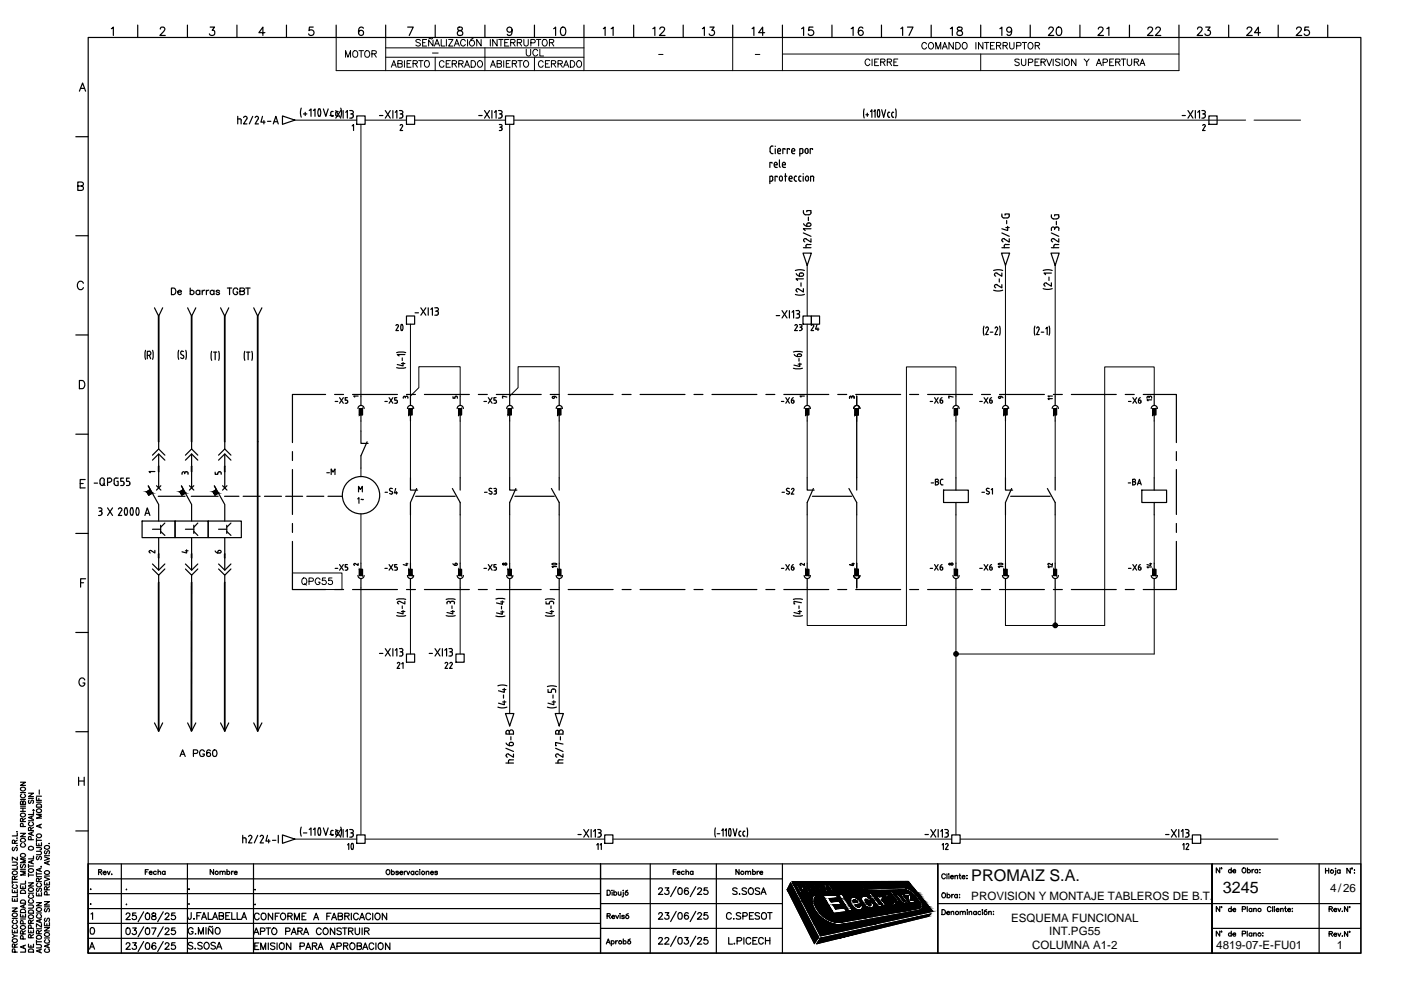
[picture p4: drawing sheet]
<svg xmlns="http://www.w3.org/2000/svg" width="297mm" height="210mm" viewBox="0 0 297 210" stroke-linecap="round" stroke-linejoin="round" font-family="sans-serif">
<defs><g id="words">
<g font-size="3.4">
<text x="205.9" y="186.9">PROMAIZ S.A.</text>
<text x="259.3" y="189.4">3245</text>
</g>
<g font-size="2.4">
<text x="205.9" y="190.8">PROVISION Y MONTAJE TABLEROS DE B.T.</text>
<text x="282" y="189.1">4/26</text>
<text x="214.4" y="195.5">ESQUEMA FUNCIONAL</text>
<text x="218.8" y="201.1">COLUMNA A1-2</text>
<text x="222.4" y="198.3">INT.PG55</text>
<text x="257.9" y="201.3">4819-07-E-FU01</text>
<text x="283.4" y="201.3">1</text>
</g>
</g></defs>
<g fill="none" stroke="#000" stroke-width=".25">
<path d="M16.8 19.3l.7-1.7 .6 1.7M17.1 18.7h.8M18.7 7.9h269.8v194.2h-269.8h269.8v-18.9h-269.8v18.9zM23.6 6.1l.4-.4v1.8M29.2 5.3v2.6M34 6.2l.3-.5 .6 .2a.55 .55 0 0 1-.2 .8l-.8 .8h1.1M39.7 5.3v2.6M44.6 5.7h.9l-.5 .7a.59 .59 0 0 1 .4 1 .59 .59 0 0 1-1-.2M50.2 5.3v2.6M56.2 6.9h-1.3l.8-1.2v1.8M60.7 5.3v2.6M66.4 5.7h-.8l-.1 .8a.61 .61 0 0 1 .9 0 .61 .61 0 0 1-.1 .9 .61 .61 0 0 1-.9-.2"/>
<path d="M71.3 5.3v2.6M77 6a.52 .52 0 0 0-.7-.2 1.02 1.02 0 0 0 .3 1.7 .55 .55 0 0 0 .5-.5 .55 .55 0 0 0-.5-.6 .55 .55 0 0 0-.6 .5M81.8 5.3v2.6M86.4 5.7h1.2l-.8 1.8M92.3 5.3v2.6M97.1 5.8v.5l.2 .1a.64 .64 0 0 1 .7 .3 .64 .64 0 0 1-.1 .7l-.5 .1a.51 .51 0 0 1-.5-.5 .51 .51 0 0 1 .5-.5l.4-.1a.36 .36 0 0 0 .1-.6zM102.8 5.3v2.6M108.6 6.3a.55 .55 0 0 1-.8 .5 .55 .55 0 0 1-.2-.9 .55 .55 0 0 1 .9 .1 1.23 1.23 0 0 1-.4 1.5l-.5-.1v-.1M113.3 5.3v2.6M117.4 6.1l.4-.4v1.8M119.1 5.8a.54 .54 0 0 1 .8 .3 .9 .9 0 0 1-.6 1.4 1.14 1.14 0 0 1-.2-1.7zM123.8 5.3v2.6"/>
<path d="M127.9 6.1l.4-.4v1.8M129.6 6.1l.4-.4v1.8M134.4 5.3v2.6M138.4 6.1l.4-.4v1.8M139.9 6.2l.3-.5 .6 .2a.55 .55 0 0 1-.1 .8l-.9 .8h1.2M144.9 5.3v2.6M148.9 6.1l.4-.4v1.8M150.5 5.7h.9l-.5 .7a.58 .58 0 0 1 .5 .9 .58 .58 0 0 1-1-.1M155.3 5.3v2.6M159.5 6.1l.3-.4v1.8M162.1 6.9h-1.2l.8-1.2v1.8M165.9 5.3v2.6"/>
<path d="M170 6.1l.4-.4v1.8M172.4 5.7h-.9l-.1 .8a.63 .63 0 0 1 1 0 .63 .63 0 0 1-.1 .9 .63 .63 0 0 1-.9-.2M176.4 5.3v2.6M180.5 6.1l.4-.4v1.8M183 6a.49 .49 0 0 0-.8-.2 1.04 1.04 0 0 0 .3 1.7 .54 .54 0 0 0 .5-.5 .54 .54 0 0 0-.5-.6 .54 .54 0 0 0-.5 .5M186.9 5.3v2.6M191 6.1l.4-.4v1.8M192.4 5.7h1.2l-.9 1.8M197.4 5.3v2.6M201.5 6.1l.4-.4v1.8M203.1 5.8a.36 .36 0 0 0 .1 .6 .64 .64 0 0 1 .7 .3 .64 .64 0 0 1 0 .7l-.6 .1a.51 .51 0 0 1-.4-.5 .51 .51 0 0 1 .5-.5l.3-.1a.36 .36 0 0 0 .2-.6zM207.9 5.3v2.6"/>
<path d="M212 6.1l.4-.4v1.8M214.5 6.3a.53 .53 0 0 1-.7 .5 .53 .53 0 0 1-.2-.9 .53 .53 0 0 1 .8 .1 .95 .95 0 0 1-.5 1.5l-.4-.2M218.4 5.3v2.6M222.4 6.2l.3-.5 .6 .2a.55 .55 0 0 1-.2 .8l-.8 .8h1.1M224.2 5.8a.58 .58 0 0 1 .8 .3 .9 .9 0 0 1-.6 1.4 1.14 1.14 0 0 1-.2-1.7zM229 5.3v2.6M232.9 6.2l.3-.5 .6 .2a.55 .55 0 0 1-.2 .8l-.8 .8h1.2M234.7 6.1l.4-.4v1.8M239.5 5.3v2.6M243.4 6.2l.3-.5 .6 .2a.55 .55 0 0 1-.2 .8l-.8 .8h1.2M245.1 6.2l.3-.5 .5 .2a.55 .55 0 0 1-.1 .8l-.8 .8h1.1M250 5.3v2.6"/>
<path d="M253.9 6.2l.3-.5 .6 .2a.55 .55 0 0 1-.2 .8l-.8 .8h1.2M255.6 5.7h1l-.5 .7a.59 .59 0 0 1 .4 1 .59 .59 0 0 1-1-.2M260.5 5.3v2.6M264.4 6.2l.3-.5 .6 .2a.55 .55 0 0 1-.1 .8l-.9 .8h1.2M267.2 6.9h-1.2l.8-1.2v1.8M271 5.3v2.6M274.9 6.2l.3-.5 .6 .2a.55 .55 0 0 1-.1 .8l-.9 .8h1.2M277.5 5.7h-.8l-.1 .8a.61 .61 0 0 1 .9 0 .61 .61 0 0 1-.1 .9 .61 .61 0 0 1-.9-.2M281.5 5.3v2.6M16.1 29h2.6M16.5 39.4h1l.2-.3-.1-.3-.3-.2h-.8v1.8h.8a.47 .47 0 0 0 .4-.5 .47 .47 0 0 0-.4-.5M50.4 24.7v1.6"/>
<path d="M50.4 25.2h.4M50.8 25.2l.4 .3-.1 .8M52 24.7l-.4 .2M52 24.7a.36 .36 0 0 1 .3 .5l-.7 1.1h.8M53.6 24.7l-.7 1.6M54.1 24.9l.2-.2a.36 .36 0 0 1 .4 .1 .36 .36 0 0 1 .1 .4M54.7 25.2l-.6 1.1h.7M55.7 24.7l-.4 1.2h.9M56 25.6v.7M56.7 25.7h.7M57.9 26.3l.6-1.6 .5 1.6M58.1 25.8h.7"/>
<path d="M59.9 24.6l2.6 .9-2.6 .9zM63.9 22.9l-.2 .8 .2 1.1M64.3 24.2h.8M64.7 23.8v.7M65.6 23.4l.3-.3v1.6M66.4 23.4l.4-.3v1.6M67.5 24.6h.4M67.6 23.2a1.46 1.46 0 0 0 0 1.4M67.8 23.2a1.46 1.46 0 0 1 0 1.4M67.9 23.2h-.4M68.6 23.1l.5 1.6 .5-1.6M70 24.5h.7"/>
<path d="M70.1 23.9v.5M70.1 24.3l.2 .3 .3 .1M70.4 23.7h.2M70.4 23.6l-.3 .3M71.2 23.4l1 1.6M71.2 23.9v.5M71.2 24.3l.1 .3 .4 .1M71.5 23.7h.2M71.5 23.6l-.3 .3M72.2 22.9l.2 .8-.2 1.1M72.2 23.4l-1 1.6M72.8 23.4v1.6"/>
<path d="M73.3 23.8l.3-.4v1.6M74.2 23.4h.3M74.2 25h.3M74.4 24.2h.1M74.6 23.4a.36 .36 0 0 1 .3 .4 .36 .36 0 0 1-.3 .4M74.6 24.1a.45 .45 0 0 1 .3 .5 .45 .45 0 0 1-.3 .4M74.7 26.7l.3-.3v1.3M75.6 24.6h1.8v1.8h-1.8zM80.5 24.5h.7M81.7 23.4l1 1.6M82.7 23.4l-1 1.6M83.3 23.4v1.6"/>
<path d="M83.8 23.8l.3-.4v1.6M84.7 23.4h.3M84.7 25h.3M84.9 24.2h.1M85.1 23.4a.36 .36 0 0 1 .3 .4 .36 .36 0 0 1-.3 .4M85.1 24.1a.45 .45 0 0 1 .3 .5 .45 .45 0 0 1-.3 .4M85.1 26.4l.3 .3-.6 1h.6M85.1 26.4l-.3 .2M86.2 24.6h1.7v1.8h-1.7zM101.5 24.5h.7M102.7 23.4l1.1 1.6M103.8 23.4l-1.1 1.6"/>
<path d="M104.3 23.4v1.6M104.8 23.8l.4-.4v1.6M105.7 23.4h.4M105.7 25h.4M105.9 26.4h.4l.2 .3-.3 .3 .2 .1v.4l-.5 .2M105.9 24.2h.2M106 27h.2M106.1 23.4a.36 .36 0 0 1 .4 .4 .36 .36 0 0 1-.4 .4M106.1 24.1a.45 .45 0 0 1 .4 .5 .45 .45 0 0 1-.4 .4M107.2 24.6h1.8v1.8h-1.8zM163.2 38.4h.4M163.3 31.4v.8"/>
<path d="M163.3 32.1l.4 .4M163.6 37.4h-.4v1.5M163.6 37.3l.3 .3M163.6 32.6h.3M163.6 31h.3M163.7 31l-.4 .4M163.7 34.6v-.2h-.5v1.1M163.8 37.7v.4M163.9 38.1l-.3 .3M164.2 35h.6l-.1-.4a.3 .3 0 0 0-.2-.2 .3 .3 0 0 0-.3 .2v.6M164.2 35.2l.2 .3M164.4 31v.1"/>
<path d="M164.4 31.5v1.1M164.4 35.5h.4M164.8 37.5v-.1h-.5v1M165.1 32.6h.4M165.3 38v-.5a.3 .3 0 0 1 .3-.2 .3 .3 0 0 1 .2 .2l.1 .5M165.3 33.9v1.4M165.3 38v.2a.3 .3 0 0 0 .3 .2 .3 .3 0 0 0 .2-.2l.1-.2M165.3 35.3l.1 .2M165.5 31.9v.1h-.6M165.5 31.8v-.1a.3 .3 0 0 0-.3-.2 .3 .3 0 0 0-.3 .2v.6l.2 .2M165.9 35h.6v-.4a.3 .3 0 0 0-.3-.2 .3 .3 0 0 0-.3 .2v.6l.2 .3M166.1 35.5h.4"/>
<path d="M166.4 37.4h.4M166.4 31.7v-.2h-.4v1.1M166.5 36.8v1.6M167.3 37.7v.4M167.3 38.1l.3 .3M167.4 31.7v-.2h-.5v1.1M167.5 38.4h.4M167.8 31.9v.4M167.9 32.3l.2 .2M167.9 37.7v.2h-.6M168 37.7l-.1-.2a.3 .3 0 0 0-.3-.2 .3 .3 0 0 0-.2 .2l-.1 .2M168.1 32.6h.4"/>
<path d="M168.4 37.7v.4M168.4 38.1l.3 .3M168.5 31.9v.1h-.7M168.5 31.8v-.1a.3 .3 0 0 0-.3-.2 .3 .3 0 0 0-.3 .2v.1M168.7 38.4h.2M168.7 37.4h.2M168.7 37.3l-.3 .3M169.4 38.1l.2 .3M169.4 37.7v.4M169.6 32.6h.4M169.6 38.4h.2M169.6 37.4h.2"/>
<path d="M169.6 37.3l-.2 .3M170 31.5h-.4v1.6M170 31.5l.3 .3M170.2 31.8v.4M170.3 32.2l-.3 .3M170.3 36.8v.1M170.3 37.4v1M170.7 31.9v.3M170.7 32.2l.1 .2a.3 .3 0 0 0 .2 .1 .3 .3 0 0 0 .3-.1l.1-.2M170.8 38v-.5a.3 .3 0 0 1 .3-.2 .3 .3 0 0 1 .3 .2v.5M170.8 38v.2a.3 .3 0 0 0 .3 .2 .3 .3 0 0 0 .3-.2v-.2M171.3 31.9v.3"/>
<path d="M171.4 31.8l-.1-.1a.3 .3 0 0 0-.3-.2 .3 .3 0 0 0-.2 .2l-.1 .1M172.2 37.4h-.3v1M172.3 37.3l.2 .3M172.3 31.7v-.2h-.5v1.1M172.5 37.7v.7M183.2 23.1l-.1 .8 .1 1.1M183.6 24.3h.5M183.9 24v.7M184.6 23.7l.3-.4v1.6M185.3 23.7l.2-.4v1.6M186.1 23.4l-.1 .7 .1 .6M186.4 23.4l.1 1-.1 .4-.3-.1"/>
<path d="M186.4 23.3h-.3M186.9 23.3l.5 1.6 .4-1.6M188.5 24.9h.1M188.5 23.8h.1M188.5 23.8l-.3 .3 .1 .6 .2 .1M189.3 24.9h.2M189.3 23.8h.2M189.3 23.8l-.3 .3 .1 .6 .2 .1M189.9 23.1l.1 .8-.1 1.1M250.6 24.5h.7M251.9 23.4l1 1.6M252.9 23.4l-1 1.6"/>
<path d="M253.4 23.4v1.6M253.9 23.8l.4-.4v1.6M254.8 23.4h.4M254.8 25h.4M255 24.2h.2M255 26.6l.4-.2 .1 .4M255.2 23.4a.36 .36 0 0 1 .4 .4 .36 .36 0 0 1-.4 .4M255.2 24.1a.45 .45 0 0 1 .4 .5 .45 .45 0 0 1-.4 .4M255.5 26.8l-.5 .9h.5M256.3 24.6h1.7v1.8h-1.7zM16.1 50h2.6M168.6 57.4l1.2-.2 .8 .2"/>
<path d="M168.8 58l.4 .5h.3M169.5 58.2v.4h.5M169.8 60v.7M170 57.9h-.4l-.1 .3M170 57.9a.36 .36 0 0 1 .4 .3 .36 .36 0 0 1-.4 .4M170.3 53.7h1.7l-.9 2.6zM170.3 44.6l.1 .7 .4 .2M170.3 59.1h-1.5l.3 .4M170.3 52.5h1.6M170.3 49.4l1.6 .7M170.4 47.4l.4 .5h.3M170.8 45.5h.7"/>
<path d="M170.9 52.1v.4M170.9 50.6a.36 .36 0 0 0-.5 .2 .36 .36 0 0 0 .2 .5M171.1 44.9v-.3h.8v.7l-.4 .2M171.1 47.4a.4 .4 0 0 1 .7 0 .4 .4 0 0 1-.2 .6h-.5zM171.2 51.8h.7M171.2 51.8l-.3 .3M171.4 46v.8M171.9 50.6v.7l-1-.6M171.9 48.5h-1.6l.4 .4M210.7 57.4l1.1-.2 .8 .2M211.4 57.9a.36 .36 0 0 0-.5 .2 .36 .36 0 0 0 .2 .5M211.9 59.1v.7"/>
<path d="M212.3 53.7h1.8l-.9 2.6zM212.4 57.9v.7l-1-.7M212.4 52.5h1.6M212.4 49.4l1.6 .7M212.4 45.4v.4M212.4 45.8l.2 .4h.3M212.8 46.2h.7M212.9 52.1v.4M213 50.6a.36 .36 0 0 0-.6 .2 .36 .36 0 0 0 .3 .5M213.1 45.6v-.2h.9v.4M213.2 51.8h.8M213.2 51.8l-.3 .3"/>
<path d="M213.3 48.2h.7M213.4 46.8v.6M213.6 48v.9l-1.2-.4M214 50.6v.7l-1.1-.6M214 45.8l-.2 .4h-.3M221.2 57.4l1.1-.2 .8 .2M222.4 58.7v.8M222.8 53.7h1.8l-.9 2.6zM222.9 45.5l.1 .7 .4 .2M222.9 60v.7l-1-.6M222.9 57.9h-1.6l.4 .3M222.9 52.5h1.6"/>
<path d="M222.9 49.4l1.6 .7M223.3 46.4h.8M223.4 52.1v.4M223.5 50.6a.36 .36 0 0 0-.6 .2 .36 .36 0 0 0 .3 .5M223.6 45.8v-.3h.9v.5M223.6 48.5v.2M223.8 51.8h.7M223.8 51.8l-.3 .3M224 48.2h.1M224 46.9v.8M224 48.1l-.4 .4a.36 .36 0 0 0-.3-.4 .36 .36 0 0 0-.4 .4v.4M224.2 48.1l.3 .4"/>
<path d="M224.5 50.6v.7l-1-.6M224.5 48.5v.4M224.5 45.9l-.2 .4-.2 .1M16.1 71h2.6M17.7 60.1a.65 .65 0 0 0-.8-.5 .65 .65 0 0 0-.5 .7v.4a.65 .65 0 0 0 .5 .7 .65 .65 0 0 0 .8-.4M30.9 74.3l-.2 .7 .2 1.2M31.2 75.3h.4M31.6 74.5h-.4v1.6M31.6 74.5a.45 .45 0 0 1 .4 .4 .45 .45 0 0 1-.4 .4l.3 .8M32.4 74.3l.1 .7-.1 1.2M32.8 65.3l.8 1.7 .9-1.7M36.4 61.1h.4a.75 .75 0 0 1 .5 .7 .75 .75 0 0 1-.5 .7h-.4z"/>
<path d="M37.7 61.9h.8a.46 .46 0 0 0-.6-.3 .46 .46 0 0 0-.3 .6 .46 .46 0 0 0 .6 .3l.3-.2M37.9 74.3l-.1 .7 .1 1.2M38.5 74.5h.4M38.6 74.5l-.2 .1-.1 .3 .5 .5M38.8 75.3a.37 .37 0 0 1 .1 .6 .37 .37 0 0 1-.6-.1M39.4 74.3l.1 .7-.1 1.2M39.8 65.3l.8 1.7 .9-1.7M40.3 61.8a.45 .45 0 0 1 .7-.1 .45 .45 0 0 1 0 .6 .45 .45 0 0 1-.7 0M40.3 61.1v1.4M42.4 61.8a.45 .45 0 0 0-.7-.1 .45 .45 0 0 0 0 .6 .45 .45 0 0 0 .7 0M42.4 61.5v1M42.9 61.5v1"/>
<path d="M43.4 61.5l-.3 .1-.2 .3M43.8 61.5v1M44.3 61.5l-.4 .1-.1 .3M44.9 74.5l-.2 .8 .2 1.1M45.3 74.7h.7M45.4 61.8a.45 .45 0 0 0-.7-.1 .45 .45 0 0 0 0 .6 .45 .45 0 0 0 .7 0M45.4 61.5v1M45.6 74.7v1.6M46.4 74.5l.1 .8-.1 1.1M46.6 61.8a.4 .4 0 0 0-.4-.3 .4 .4 0 0 0-.4 .3l.8 .5a.4 .4 0 0 1-.4 .2 .4 .4 0 0 1-.4-.2M46.8 65.3l.9 1.7 .8-1.7M48.2 61.1h.9"/>
<path d="M48.7 61.1v1.4M50.4 61.4a.55 .55 0 0 0-.8-.3 .55 .55 0 0 0-.2 .8 .49 .49 0 0 0 .5 .6 .49 .49 0 0 0 .5-.6h-.3M50.9 61.8h.6l.3-.2v-.3l-.1-.2h-.8v1.4l.9-.2v-.3l-.3-.2M51.9 74.5l-.1 .8 .1 1.1M52.1 61.1h.9M52.3 74.7h.7M52.6 61.1v1.4M52.6 74.7v1.6M53.4 74.5l.1 .8-.1 1.1M53.8 65.3l.8 1.7 .9-1.7M83.9 69l.3-.2 .3 .3-.6 1h.6M84.1 78l1.1 .1 .8-.1"/>
<path d="M84.1 74.8l1.1-.2 .8 .2M85 70h.3M85.1 68.9l-.2 .5 .2 .6M85.1 77.1h.7M85.3 75.9v.5M85.3 68.9l.2 .5-.2 .6M85.3 68.9h-.3M85.5 76.9v.7l-1.3-.3M85.8 75.2h-1.6l.4 .3M86.2 67h1.7v1.7h-1.7zM88 66.3h.7M89.2 65.3l1.1 1.5"/>
<path d="M90.3 65.3l-1.1 1.5M90.8 65.3v1.5M91.3 65.6l.4-.3v1.5M92.2 65.3h.4M92.2 66.8h.4M92.4 66h.2M92.6 65.2a.36 .36 0 0 1 .3 .4 .36 .36 0 0 1-.3 .3l.3 .4M92.9 66.3v.2M92.9 66.5l-.3 .3M164.6 66.9h.7M165.8 65.9l1.1 1.5M166.9 65.9l-1.1 1.5"/>
<path d="M167.4 65.9v1.5M167.9 66.2l.4-.3v1.5M168.2 78.1l1.2 .1 .7-.1M168.2 74.6l.8-.1 1.1 .1M168.4 75.2l.7 .4M168.5 69l.3-.2 .3 .3-.6 1h.6M168.6 62.4l1.2 .2 .8-.2M168.8 65.9h.3M168.8 67.4h.3M168.8 61.6l.3 .3M169 66.6h.1M169.1 75.6h.5"/>
<path d="M169.2 65.8a.36 .36 0 0 1 .3 .4 .36 .36 0 0 1-.3 .3 .37 .37 0 0 1 .3 .6M169.2 77.2h.7M169.4 76v.6M169.5 68.8h.2M169.5 70.1h.2M169.5 67.1l-.3 .3M169.6 77v.7l-1.3-.3M169.6 75l-.4 .1-.1 .5M169.6 75l.4 .3-.4 .3M169.6 69.4h.1M169.8 68.8l.2 .2v.2l-.2 .2 .2 .1v.3M170 69.8l-.2 .2"/>
<path d="M170.3 67h1.7v1.7h-1.7zM170.3 61.2v.7l-1-.6a.36 .36 0 0 0-.5 .3M172 69l.3-.2 .2 .3-.6 1h.6M172 67h1.8v1.7h-1.8zM173.2 68.8l-.3 1h.7M173.4 69.5v.6M208.6 69.2l-.1 .7 .1 1.2M209.3 69.3l-.3 .3M209.3 69.3l.2 .2v.4M209.5 69.9l-.5 1h.5M210 70.4h.5M210.7 61.5l1.1 .2 .8-.2"/>
<path d="M211.2 69.3l.3 .2v.4M211.3 69.3l-.3 .3M211.4 60.4a.36 .36 0 0 0-.5 .1 .36 .36 0 0 0 .2 .5M211.4 69.9l-.5 1h.6M211.9 69.2l.2 .7-.2 1.2M212.4 60.4v.6l-1-.6M219.4 69.2l-.1 .7 .1 1.2M219.8 69.6l.3-.3 .2 .4-.5 1.2h.5M220.8 70.4h.5M221.2 61.2l1.1 .2 .8-.2M221.7 69.7l.3-.3v1.5M221.9 60a.36 .36 0 0 0-.5 .2 .36 .36 0 0 0 .2 .5"/>
<path d="M222.4 69.2l.2 .7-.2 1.2M16.1 92.1h2.6M16.8 80.7h.6a.95 .95 0 0 1 .6 .8 .95 .95 0 0 1-.6 .9h-.6zM32.3 96.5l1.3-1.3 1.4 1.3M32.3 97.6l1.3-1.3 1.4 1.3M32.8 100h-1.2l.3 .2M33.6 93.6v1.6M33.6 96.3v2.6M33.6 100v3.4M39.3 96.5l1.3-1.3 1.3 1.3M39.3 97.6l1.3-1.3 1.3 1.3M40.6 93.6v1.6"/>
<path d="M40.6 96.3v2.6M40.6 100v3.4M46.3 96.5l1.4-1.3 1.3 1.3M46.3 97.6l1.4-1.3 1.3 1.3M47.7 93.6v1.6M47.7 96.3v2.6M47.7 100v3.4M62 95.7v1.9M62 99.6v9.5M69 83.6h-7v10.2M70.9 83.6h1.9M71.1 85.1h.5"/>
<path d="M72 84.3l.8 1.2M72.8 84.3l-.8 1.2M73.2 85.5h.2M73.5 84.8l.2 .3M73.6 84.3h-.4v.6h.2M73.7 85.1v.1M73.7 85.2l-.2 .3M74.7 83.6h9.6M75.9 84h-.9l.2 .2M76.2 86.6h.7v1.4h-.7zM76.5 91.4v2.6h1.5M76.5 84v2"/>
<path d="M76.5 88v1.3M77.2 86.6a.66 .66 0 0 0-.7-.6 .66 .66 0 0 0-.6 .6M77.8 93.7l-1.3 2.9v2.7M81.6 85.1h.5M82.5 84.3l.8 1.2M83.3 84.3l-.8 1.2M83.7 85.5h.3M84 84.8l.3 .3M84.1 84.3h-.4v.6h.3M84.2 85.1v.1M84.3 85.2l-.3 .3M85.5 84.2v.2"/>
<path d="M85.5 84.2l.2-.2 .2 .4M86.2 83.6h1.9M86.3 84l-.3 .2M86.3 84l.2 .4M86.7 86.6h.7v1.4h-.7zM87 84v2M87 88v1.3M87.7 86.6a.66 .66 0 0 0-.7-.6 .66 .66 0 0 0-.6 .6M90 83.6h9.5M96.8 84l-.3 .1v.3h-.5v-.3M96.8 84l.2 .4M97.2 86.6h.7v1.4h-.7z"/>
<path d="M97.6 84v2M97.6 88v1.3M98.2 86.6a.66 .66 0 0 0-.6-.6 .66 .66 0 0 0-.7 .6M101.4 83.6h1.9M102.6 85.1h.6M103.5 84.3l.8 1.2M104.3 84.3l-.8 1.2M104.7 85.5h.3M105 84.8l.3 .3M105.2 84.3h-.5v.6h.3M105.2 83.6h9.6M105.2 85.1v.1"/>
<path d="M105.3 85.2l-.3 .3M107.5 84.2l-1-.2 .1 .4M107.7 86.6h.7v1.4h-.7zM108.1 84v2M108.1 88v1.3M108.7 86.6a.66 .66 0 0 0-.6-.6 .66 .66 0 0 0-.7 .6M116.7 83.6h1.9M117.2 84.5h.2M117.6 84l.4 .3M117.6 84.3l-.1-.2h-.4l.2 .3M117.6 84.3l-.2 .1M118.2 86.6h.7v1.4h-.7z"/>
<path d="M118.6 84v2M118.6 88v1.3M119.2 86.6a.66 .66 0 0 0-.6-.6 .66 .66 0 0 0-.7 .6M120.5 83.6h9.5M131.9 83.6h1.9M135.7 83.6h9.5M147.1 83.6h1.9M150.9 83.6h9.6M162.4 83.6h1.9M165.7 85.1h.5M166.2 83.6h9.5M166.6 84.3l.8 1.2"/>
<path d="M167.4 84.3l-.8 1.2M167.8 84.9l.1 .6h.3l.1-.3M167.8 84.9h.2M168.1 84.8l.2 .3M168.2 84.3l-.4 .5M168.3 85.1v.1M170.5 84h-.9l.2 .2M170.8 86.6h.7v1.4h-.7zM171.1 84v2M171.1 88v1.3M171.8 86.6a.66 .66 0 0 0-.6-.6 .66 .66 0 0 0-.7 .6M177.6 83.6h1.9"/>
<path d="M180.1 84.2v.2M180.2 84.2l.1-.2 .2 .4M180.9 84l-.3 .2M180.9 84l.2 .4M181.3 86.6h.7v1.4h-.7zM181.4 83.6h9.6M181.6 84v2M181.6 88v1.3M182.3 86.6a.66 .66 0 0 0-.6-.6 .66 .66 0 0 0-.7 .6M192.9 83.6h1.9M196.7 83.6h9.5M197.2 85.1h.5"/>
<path d="M198.1 84.3l.8 1.2M198.9 84.3l-.8 1.2M199.3 84.9l.2 .6h.2l.2-.3M199.3 84.9h.3M199.6 84.8l.3 .3M199.7 84.3l-.4 .5M199.8 85.1v.1M202.1 84.2l-.9-.2v.4M202.3 86.6h.7v1.4h-.7zM202.7 84v2M202.7 88v1.3M203.4 86.6a.66 .66 0 0 0-.7-.6 .66 .66 0 0 0-.7 .6"/>
<path d="M207.7 85.1h.6M208.1 83.6h1.9M208.6 84.3l.9 1.2M209.5 84.3l-.9 1.2M209.8 84.9l.2 .6h.2l.2-.3M209.8 84.9h.3M210.1 84.8l.3 .3M210.2 84.3l-.4 .5M210.3 85.1v.1M211.9 84.5h.1M211.9 83.6h9.5M212.2 84l.4 .3"/>
<path d="M212.2 84.3l-.2 .1M212.2 84.3v-.2h-.4l.1 .3M212.8 86.6h.7v1.4h-.7zM213.2 84v2M213.2 88v1.3M213.9 86.6a.66 .66 0 0 0-.7-.6 .66 .66 0 0 0-.7 .6M223.1 84.5h-.9l.2 .2M223.1 84h-.9l.2 .2M223.3 83.6h1.9M223.4 86.6h.6v1.4h-.6zM223.7 84v2M223.7 88v1.3"/>
<path d="M224.4 86.6a.66 .66 0 0 0-.7-.6 .66 .66 0 0 0-.6 .6M227.1 83.6h9.6M238.6 83.6h1.9M239.3 85.1h.5M240.2 84.3l.8 1.2M241 84.3l-.8 1.2M241.4 84.9l.1 .6h.3l.1-.3M241.4 84.9h.2M241.7 84.8l.2 .3M241.8 84.3l-.4 .5M241.9 85.1v.1M242.4 83.6h7v10.2"/>
<path d="M243.2 84.2v.2M243.2 84.2l.2-.2 .2 .4M244 84l-.3 .2M244 84l.2 .4M244.2 84.8h-1l.2 .2M244.4 86.6h.7v1.4h-.7zM244.7 84v2M244.7 88v1.3M245.4 86.6a.66 .66 0 0 0-.7-.6 .66 .66 0 0 0-.6 .6M249.4 95.7v1.9M249.4 99.6v9.5M16.1 113.1h2.6"/>
<path d="M17 102.5h.6M18.1 101.7h-1.1v1.7h1.1M20 102.4h.7M20.9 107.7h.4a.38 .38 0 0 1 .3 .5 .38 .38 0 0 1-.5 .2M20.9 109.3h.3M21.2 101.8v.7M21.3 108.4l.3 .3M21.6 108.9l-.3 .3M21.6 108.7v.2M21.8 102.6l.5 .3M22.1 101.8v.7a.44 .44 0 0 1-.4 .4 .44 .44 0 0 1-.5-.4M22.1 101.8a.44 .44 0 0 0-.4-.5 .44 .44 0 0 0-.5 .5"/>
<path d="M22.8 102.3h.4M22.8 107.7l1.1 1.6M23.2 101.4h-.4v1.5M23.2 101.3a.44 .44 0 0 1 .5 .5 .44 .44 0 0 1-.5 .4M23.9 107.7l-1.1 1.6M24.2 101.8l.1 .9 .3 .2h.4v-.8h-.2M24.6 101.4h.4M24.6 101.3l-.3 .3-.1 .2M25.5 107.7l-.4 .2M25.5 107.7a.36 .36 0 0 1 .3 .5M25.6 102.9h.3M25.8 108.2l-.7 1.1h.7"/>
<path d="M26 102.1l.3 .3M26.2 101.4h-.6v.7h.3M26.3 102.4v.2M26.3 102.6l-.3 .3M26.8 102.9h.4M26.9 107.8a1.46 1.46 0 0 1 0 1.4M26.9 107.7l-.2-.1a1.08 1.08 0 0 0 0 1.6h.2M27.2 102.1l.3 .3M27.4 101.4h-.6v.7h.4M27.5 102.4v.2M27.5 102.6l-.3 .3M28.1 107.8a1.46 1.46 0 0 1 0 1.4"/>
<path d="M28.1 107.7l-.2-.1a1.08 1.08 0 0 0 0 1.6h.2M28.9 107.7l.2-.1a1.08 1.08 0 0 1 0 1.6h-.2M29 107.8a1.46 1.46 0 0 0 0 1.4M30.1 110.5h7v3.5h-7zM30.7 109.3l.5-1.6 .6 1.6M30.8 108.8h.8M31.7 117l.2 .2M32.3 104.5l-.8 .5-.4-.7 .8-.5-.5-.8 2.2 4v3.5M32.3 119.6l1.3 1.3 1.4-1.3M32.3 112.2h1.8M32.8 116.7v.5l-.9-.5-.3 .3M33.2 103l.9 .9"/>
<path d="M33.6 105.2h5.6M33.6 114v3.5M33.6 118.3v2.6M34.1 111.4v1.7M34.1 112.7l.9 .8M34.1 103l-.9 .9M35 110.9l-.9 .9M37.1 110.5h7v3.5h-7zM38.6 100.3v.3M39.1 100.3v.1M39.3 104.5l-.7 .5-.5-.7 .8-.5-.4-.8 2.1 4v3.5M39.3 119.6l1.3 1.3 1.3-1.3"/>
<path d="M39.3 112.2h1.8M39.3 116.8h.6M39.6 100l-.3 .1-.1 .2-.1-.2h-.3l-.2 .2M39.6 116.6v.6l-1-.2M39.6 100l.3 .3M39.9 100.3v.3M40.2 103l.9 .9M40.5 105.2h5.8M40.6 114v3.5M40.6 118.3v2.6M41.1 103l-.9 .9M41.1 111.4v1.7"/>
<path d="M41.1 112.7l.8 .8M41.9 110.9l-.8 .9M44.1 110.5h7.1v3.5h-7.1zM45.6 116.8l.6 .4M45.6 100.1v.5h.6v-.3M46.2 100.3l.3-.3 .3 .1 .1 .2M46.2 117a.29 .29 0 0 1 .5-.3 .29 .29 0 0 1-.1 .5h-.4v-.2M46.3 104.5l-.7 .5-.4-.7 .7-.5-.4-.8 2.2 4v3.5M46.3 119.6l1.4 1.3 1.3-1.3M46.3 112.2h1.8M46.9 100.3v.3M47.2 103l.9 .9"/>
<path d="M47.6 105.2h3.1M47.7 114v3.5M47.7 118.3v2.6M48.1 111.4v1.7M48.1 112.7l.9 .8M48.1 103l-.9 .9M49 110.9l-.9 .9M51.5 105.2h3.6M56.1 105.2h3.6M60.6 105.2h3.6M62 111v1.9M62 114.8v10.2h7"/>
<path d="M65.1 105.2h3.6M69.3 100.2h.5M69.5 105.2h3.1M70.2 100.6v-1.2l.4 .7 .4-.7v1.2M72 119.7l.8 1.2M72.8 119.7l-.8 1.2M73.6 119.7h-.4v.6h.2M75 119.6l.2 .3M75.8 105.8l.3-.3v1.2M75.9 119.5v.4l-.7-.4-.2 .1M76 104.3v-1.2l.4 .7 .4-.7v1.2M76.5 119.4v1.3"/>
<path d="M77 105.9h-.4M81.6 104.4h.6M82.5 119.7l.8 1.2M82.7 104.1l.4 .1 .1 .3a.39 .39 0 0 1-.6 .1M83.2 103.6h-.5l-.1 .3 .1 .2M83.3 119.7l-.8 1.2M83.9 103.6l-.3 .9h.7M84.1 104.3v.5M84.1 119.7h-.4v.6h.3M86 119.5h.5M86.3 119.4v.5l-.8-.2M87 101.3v2.6h1.5"/>
<path d="M87 119.4v1.3M88.1 105.2h8.4M88.3 103.6l-1.3 2.9v2.7M95.9 103.6l1.7 2.9v2.7M96 119.5l.5 .3M96.5 119.7v.2h.3M96.6 119.5h.2M96.7 119.4l-.2 .2M96.8 119.5l.2 .1-.2 .2M97.6 101.3v2.6M97.6 119.4v1.3M102.7 104.4h.6"/>
<path d="M103.5 119.7l.8 1.2M103.7 104.6l.4 .2M103.8 104.1l.4 .2M104.2 104.2l.1 .3-.2 .3M104.3 103.6h-.5l-.1 .3 .1 .2M104.3 119.7l-.8 1.2M104.7 103.6h.3M104.7 104.8h.3M104.8 104.1h.2M105 103.5l.2 .2v.2l-.2 .2 .3 .3M105.2 119.7h-.5v.6h.3M105.2 104.4v.1"/>
<path d="M105.3 104.5l-.3 .3M108.1 101.3v2.6h1.5M108.1 119.4v1.3M109.2 105.2h8.3M109.4 103.6l-1.3 2.9v2.7M116.9 103.6l1.7 2.9v2.7M117.1 119.5v.2M117.1 119.7h.8M117.1 119.5h.8M118 119.5v.2M118.6 101.3v2.6M118.6 119.4v1.3"/>
<path d="M165.8 104.4h.5M166.6 119.7l.8 1.2M166.8 104.6l.4 .2M166.9 104.1l.3 .2M167.3 104.2l.1 .3-.3 .3M167.4 103.6h-.6v.3l.1 .2M167.4 119.7l-.8 1.2M168.1 103.5l.2 .2v.3M168.1 103.6l-.3 .2M168.2 119.7l-.4 .5M168.3 104l-.5 .8h.5M169.6 119.6l.2 .3"/>
<path d="M170.5 119.5v.4l-.6-.4-.2 .1M171.1 101.3v2.6h1.5M171.1 119.4v1.3M172.2 105.2h8.4M172.5 103.6l-1.4 2.9v2.7M180 103.6l1.6 2.9v2.7M180.7 119.5h.4M180.9 119.4v.5l-.8-.2M181.6 101.3v2.6M181.6 119.4v1.3M197.4 102.4h.5M198.1 119.7l.8 1.2"/>
<path d="M198.3 102.1h.4M198.7 102.1a.32 .32 0 0 1 .3 .4 .32 .32 0 0 1-.3 .3M198.7 102.1l.2-.1v-.3l-.6-.1v1.2h.4M198.9 119.7l-.8 1.2M199.4 101.9v.6M199.4 102.5l.3 .3M199.7 102.8h.2M199.7 119.7l-.4 .5M199.9 101.6l-.3 .1-.2 .2M200.1 103.9h5.2v2.6h-5.2zM202.7 101.3v2.6M202.7 106.5v2.7"/>
<path d="M202.7 119.4v1.3M208.2 104.4h.5M208.6 119.7l.9 1.2M209.2 104.1l.4 .1 .2 .3a.39 .39 0 0 1-.7 .1M209.4 103.5l-.3 .2 .2 .4M209.4 103.5l.3 .1M209.5 119.7l-.9 1.2M210.2 103.8l.2-.2v1.2M210.2 119.7l-.4 .5M211.7 119.5v.2M211.7 119.7h.9M211.7 119.5h.9"/>
<path d="M212.6 119.5v.2M213.2 101.3v2.6h1.5M213.2 119.4v1.3M214.3 105.2h8.4M214.5 103.6l-1.3 2.9v2.7M222.1 103.6l1.6 2.9v2.7M222.5 119.5h-.3l.2 .4M223.1 119.5v.4l-.6-.4M223.7 101.3v2.6M223.7 119.4v1.3M239.2 102.4h.5M240.1 102.1h.3"/>
<path d="M240.2 119.7l.8 1.2M240.4 101.6h-.3v1.2h.3M240.5 101.6l.2 .3-.2 .2a.32 .32 0 0 1 .3 .4 .32 .32 0 0 1-.3 .3M241 119.7l-.8 1.2M241.2 102.8l.4-1.2 .4 1.2M241.3 102.5h.5M241.8 119.7l-.4 .5M242.1 103.9h5.2v2.6h-5.2zM243.7 119.5h.5M244 119.4v.5l-.8-.2M244.7 101.3v2.6M244.7 106.5v2.7"/>
<path d="M244.7 119.4v1.3M249.4 114.8v10.2h-7M249.4 111v1.9M16.1 134.1h2.6M17.1 123.6h.6M18.1 122.7h-1v1.8M32.3 120.6l1.3 1.3 1.4-1.3M33.6 121.9v1.6M39.3 120.6l1.3 1.3 1.3-1.3M40.6 121.9v1.6M46.3 120.6l1.4 1.3 1.3-1.3M47.7 121.9v1.6"/>
<path d="M70.9 125h1.9M71.1 120.5h.5M73.2 120.9h.2M73.5 120.2l.2 .3M73.7 120.5v.1M73.7 120.6l-.2 .3M74.7 125h9.6M75.9 122a.66 .66 0 0 0 .6 .7 .66 .66 0 0 0 .7-.7M76.2 120.7h.7v1.3h-.7zM76.5 122.7v2M80.5 138.5h.7M81.6 120.5h.5"/>
<path d="M81.7 137.5l1 1.6M82.7 137.5l-1 1.6M83.3 137.5v1.6M83.7 120.9h.3M83.8 137.9l.3-.4v1.6M84 120.2l.3 .3M84.1 130.5l.8 .2 1.1-.2M84.1 127.1l1.1-.2 .8 .2M84.2 120.5v.1M84.3 120.6l-.3 .3M84.3 127.8l.2 .2M84.7 137.5h.3"/>
<path d="M84.7 139.1h.3M84.8 127.5h-.3l-.2 .3M84.9 138.2h.1M85.1 137.5a.36 .36 0 0 1 .3 .3 .36 .36 0 0 1-.3 .4h.1l.2 .3M85.1 129.7h.7M85.3 128.5v.5M85.4 138.5v.3M85.4 138.7l-.3 .4M85.5 129.4v.8l-1.3-.3M85.8 127.5v.5l-1-.5M86.2 138.7h1.7v1.7h-1.7zM86.2 125h1.9"/>
<path d="M86.4 122a.66 .66 0 0 0 .6 .7 .66 .66 0 0 0 .7-.7M86.7 120.7h.7v1.3h-.7zM87 122.7v2M90 125h9.5M91 138.5h.7M92.2 137.5l1.1 1.6M93.3 137.5l-1.1 1.6M93.8 137.5v1.6M94.3 137.9l.4-.4v1.6M94.6 130.5l.8 .2 1.1-.2M94.6 127.1l1.1-.2 .8 .2M95.2 137.5h.3"/>
<path d="M95.2 139.1h.3M95.4 138.2h.1M95.4 127.8v.1M95.6 137.5a.36 .36 0 0 1 .3 .3 .36 .36 0 0 1-.3 .4h.1l.2 .3M95.6 129.7h.7M95.8 128.5v.5M95.9 138.7l-.3 .4M95.9 138.5v.3M96 129.4v.8l-1.2-.3M96 127.5h-.3l-.2 .3-.2-.3h-.4l-.1 .5M96 127.5l.3 .1v.4M96.7 138.7h1.7v1.7h-1.7z"/>
<path d="M96.9 122a.66 .66 0 0 0 .7 .7 .66 .66 0 0 0 .6-.7M97.2 120.7h.7v1.3h-.7zM97.6 122.7v2M101.4 125h1.9M102.6 120.5h.6M104.7 120.9h.3M105 120.2l.3 .3M105.1 130.6l.8 .1 1.2-.1M105.1 127l1.2-.1 .8 .1M105.2 125h9.6M105.2 120.5v.1M105.3 120.6l-.3 .3"/>
<path d="M106.2 129.7h.6M106.2 127.6h.6M106.3 128.6v.5M106.5 129.5v.7l-1.2-.3M106.5 127.4v.7l-1.2-.3M107.4 122a.66 .66 0 0 0 .7 .7 .66 .66 0 0 0 .6-.7M107.7 120.7h.7v1.3h-.7zM108.1 122.7v2M115.6 130.5l.8 .2 1.2-.2M115.6 127.1l1.2-.2 .8 .2M116.7 125h1.9M116.7 129.7h.7"/>
<path d="M116.8 128.5v.5M117 129.4v.8l-1.2-.3M117 127.5l-.5 .1v.4h-.7v-.4M117 127.5l.3 .1 .1 .4M117.9 122a.66 .66 0 0 0 .7 .7 .66 .66 0 0 0 .6-.7M118 120.1h-1l.2 .2M118.2 120.7h.7v1.3h-.7zM118.6 122.7v2M120.5 125h9.5M131.9 125h1.9M135.7 125h9.5M147.1 125h1.9"/>
<path d="M150.9 125h9.6M162.4 125h1.9M165.7 120.5h.5M166.2 125h9.5M168 120.3h-.2v.5l.4 .1 .1-.3M168.1 120.2l.2 .3M168.2 130.5l.8 .2 1.1-.2M168.2 127.1l1.2-.2 .7 .2M168.3 120.5v.1M169.2 129.7h.7M169.4 128.5v.5M169.6 129.4v.8l-1.3-.3"/>
<path d="M169.9 127.8l-1.6-.3v.5h.2M170.5 122a.66 .66 0 0 0 .7 .7 .66 .66 0 0 0 .6-.7M170.8 120.7h.7v1.3h-.7zM171.1 122.7v2M177.6 125h1.9M181 122a.66 .66 0 0 0 .7 .7 .66 .66 0 0 0 .6-.7M181.3 120.7h.7v1.3h-.7zM181.4 125h9.6M181.6 122.7v2M192.9 125h1.9M196.7 125h9.5M197.2 120.5h.5"/>
<path d="M199.6 120.3h-.3l.1 .5 .3 .1 .2-.3M199.6 120.2l.3 .3M199.8 120.5v.1M202 122a.66 .66 0 0 0 .7 .7 .66 .66 0 0 0 .7-.7M202.3 120.7h.7v1.3h-.7zM202.7 122.7v2M207.7 120.5h.6M208.1 125h1.9M210.1 120.3h-.3l.1 .5 .3 .1 .2-.3M210.1 120.2l.3 .3M210.3 120.5v.1M211.9 125h9.5"/>
<path d="M212.5 122a.66 .66 0 0 0 .7 .7 .66 .66 0 0 0 .7-.7M212.6 120.1h-.9l.2 .2M212.8 120.7h.7v1.3h-.7zM213.2 122.7v2M223.1 122a.66 .66 0 0 0 .6 .7 .66 .66 0 0 0 .7-.7M223.1 120.2h-.9l.2 .2M223.3 125h1.9M223.4 120.7h.6v1.3h-.6zM223.7 122.7v2M227.1 125h9.6M238.6 125h1.9M239.3 120.5h.5"/>
<path d="M241.6 120.3h-.2v.5l.4 .1 .1-.3M241.7 120.2l.2 .3M241.9 120.5v.1M244.1 122a.66 .66 0 0 0 .6 .7 .66 .66 0 0 0 .7-.7M244.2 120.2h-1l.2 .2M244.4 120.7h.7v1.3h-.7zM244.7 122.7v2M16.1 155.1h2.6M18 144.2a.59 .59 0 0 0-.9-.4 .86 .86 0 0 0-.4 1.1 .86 .86 0 0 0 1 .5l.3-.6h-.4M32.8 153.3l.8 1.7 .9-1.7M38.4 159.9h.7M39.8 153.3l.8 1.7 .9-1.7"/>
<path d="M41 159.8l.8-.1 .1-.2v-.4l-.9-.1v1.4M43.3 159.3a.52 .52 0 0 0-.6-.3 .52 .52 0 0 0-.4 .5v.4a.51 .51 0 0 0 .5 .5 .51 .51 0 0 0 .5-.5h-.3M44.6 159.2l-.4-.2a.93 .93 0 0 0-.2 1.3 .43 .43 0 0 0 .6-.2 .43 .43 0 0 0-.3-.5 .43 .43 0 0 0-.5 .3M45.3 159.1a.67 .67 0 0 1 .8 .5 .67 .67 0 0 1-.5 .8l-.5-.3v-.8zM46.8 153.3l.9 1.7 .8-1.7M53.8 153.3l.8 1.7 .9-1.7M84.2 140.6l.4-.1 .1 .4M84.7 140.9l-.5 .8h.5M85.2 140.7l.3-.2v1.2M94.6 140.4l-.2 .2M94.7 140.4l.2 .2v.3M94.9 140.9l-.6 .8h.6"/>
<path d="M95.4 140.6l.4-.1 .1 .4M95.8 140.9l-.5 .8h.6M105.6 149.9l1.1 .2 .8-.2M105.6 145.4l.7-.2 1.2 .2M106.6 148.8h.7M106.6 146.2h.7M106.8 147.3v.7M106.9 148.6v.8l-1.2-.3M106.9 146v.8l-1.2-.3M107.2 151.3h1.8l-.9 2.6zM107.3 158.7l1.6 .6M107.3 157.5l.4 .5 .3 .1"/>
<path d="M107.9 159.9a.36 .36 0 0 0-.6 .2 .36 .36 0 0 0 .3 .4M108 155.2a.36 .36 0 0 0-.2-.3 .36 .36 0 0 0-.4 .1l-.1 .6h1.6v-.4a.44 .44 0 0 0-.5-.4 .44 .44 0 0 0-.4 .4v.4M108.3 157.4h.2M108.3 156.2v.7M108.5 157.4a.36 .36 0 0 1 .4 .3 .36 .36 0 0 1-.4 .4h-.5v-.5l.3-.2M108.9 159.9v.7l-1.1-.7M116.1 149.9l1.1 .2 .8-.2M116.1 145.6l1.1-.2 .8 .2M117.1 148.8h.7M117.2 147.3v.7M117.2 146.1h.2M117.3 146.1l-.3 .2-.1 .5h-.7v-.6"/>
<path d="M117.4 148.6v.8l-1.2-.3M117.4 146.1l.4 .2v.5M117.7 151.3h1.8l-.9 2.6zM117.8 158.7l1.6 .6M118.4 159.9a.36 .36 0 0 0-.6 .2 .36 .36 0 0 0 .3 .4M118.5 155.2v.4M118.8 156.2v.7M119.4 159.9v.7l-1.1-.7M119.4 157.8l-1.6-.4v.7h.2M119.4 155.2a.44 .44 0 0 0-.4-.4 .44 .44 0 0 0-.5 .4 .36 .36 0 0 0-.3-.4 .36 .36 0 0 0-.4 .4v.4h1.6v-.4M2.8 179.6l-.2 .3 .2 .5 .6-.8 .3 .3-.2 .5M3.1 178.8v-.6h-.4l-.1 .6h1.1"/>
<path d="M3.6 179.3h.1M3.6 176.3h.1M3.6 177.7h.1M3.7 176.6v.6h-1.1M3.7 178.1l-.6 .4M4.3 176.7h1.1l-1.1 .7h1.1M4.3 165.8h1.1l-1.1 .7h1.1M4.3 172h1.1M4.3 171.4h1.1M4.3 170.9h1.1M4.3 169.5h1.1M4.3 168h1.1"/>
<path d="M4.4 172.6a.49 .49 0 0 1 .7-.2 .49 .49 0 0 1 .1 .7 .52 .52 0 0 1-.6 0 .52 .52 0 0 1-.2-.5zM4.4 167.1a.49 .49 0 0 1 .7-.2 .49 .49 0 0 1 .1 .7 .52 .52 0 0 1-.6 0 .52 .52 0 0 1-.2-.5zM4.6 178.8a.39 .39 0 0 0-.3 .5 .39 .39 0 0 0 .4 .3 .45 .45 0 0 0 .6-.1 .45 .45 0 0 0-.1-.6v-.1M4.6 168.4a.39 .39 0 0 0-.3 .4 .39 .39 0 0 0 .4 .3 .45 .45 0 0 0 .6-.1 .45 .45 0 0 0-.1-.6M4.9 174.2l-.1-.6h-.4l-.1 .6h1.1M4.9 170.1l.1-.3 .4 .3v.4h-1.1v-.4l.2-.3 .4 .3v.4M4.9 171.4v.6M4.9 175.2v-.5l-.5-.1-.1 .6h1.1M5.4 173.5l-.5 .3M6 168.2h1.1l-1.1 .7h1.1M6 174h1.1M6 169.3h1.1"/>
<path d="M6.1 179.6a.49 .49 0 0 1 .7-.1 .49 .49 0 0 1 .1 .7 .52 .52 0 0 1-.6 0 .52 .52 0 0 1-.2-.6zM6.2 169.7l-.2 .2 .2 .4 .3-.1 .2-.5h.4v.4l-.2 .2M6.3 174.4a.39 .39 0 0 0-.3 .4 .39 .39 0 0 0 .4 .3h.3a.39 .39 0 0 0 .4-.3 .39 .39 0 0 0-.3-.4M6.5 176.1v-.6h-.4l-.1 .6h1.1M6.6 178l-.1-.6h-.4l-.1 .6h1.1M6.7 173.1v.5M6.7 176.5v.5M7.1 171.7l-.1 .1 .1-.1 .2 .2M7.1 176.3l-1.1 .5 1.1 .4M7.1 173l-1.1 .3 1.1 .5M7.1 172.1v.6h-1.1M7.1 175.4l-.6 .4"/>
<path d="M7.7 179.7l1 .1v.3l-.2 .1M7.7 178.7v.6h1.1v-.6M7.7 169v.7h1.1M7.7 177.8v.7M7.7 178.2h1.1M7.7 170.1h1.1M7.7 168.8h1.1M7.8 171.7a.49 .49 0 0 1 .7-.2 .49 .49 0 0 1 .1 .7 .52 .52 0 0 1-.6 .1 .52 .52 0 0 1-.2-.6zM7.8 170.6a.59 .59 0 0 1 .7-.1 .59 .59 0 0 1 .3 .6h-1.1zM8.2 169.3v.4M8.2 178.9v.4M8.3 167.5v.9"/>
<path d="M8.5 174.9v.5M8.8 174.7l-1.1 .5 1.1 .3M8.8 172.7h-1.1l1.1 .3-1.1 .5h1.1M9.6 179.4a.52 .52 0 0 1 .6-.1 .52 .52 0 0 1 .2 .6 .52 .52 0 0 1-.6 .2 .52 .52 0 0 1-.3-.7zM10.4 178.8h.1M16.1 176.2h2.6M16.7 164.8v1.7M16.7 165.6h1.2M17.9 164.8v1.7M38.2 160.4l.5-1.4 .6 1.4M51.5 177.1v1.6M51.5 177.7h.3"/>
<path d="M51.9 177.6l.2 .2 .1 .9M52.7 177.4l.2-.3a.36 .36 0 0 1 .4 .1 .36 .36 0 0 1 .1 .5M53.3 177.7l-.6 1h.7M54.6 177.1l-.7 1.6M55.2 177.4l.2-.3a.36 .36 0 0 1 .4 .1 .36 .36 0 0 1 0 .5M55.8 177.7l-.7 1h.8M56.7 177.1l-.3 1.2h.9M57 178v.7M57.8 178.2h.7M59 177.1v1.6M59.9 177l2.6 .9-2.6 .9zM63.9 175.4l-.2 .7 .2 1.2"/>
<path d="M64.3 176.6h.8M65.6 175.9l.3-.4v1.6M66.4 175.9l.4-.4v1.6M67.5 177h.4M67.6 175.6a1.46 1.46 0 0 0 0 1.4M67.8 175.6a1.46 1.46 0 0 1 0 1.4M67.9 175.6h-.4M68.6 175.5l.5 1.6 .5-1.6M70 176.9h.7M70.1 176.4v.4M70.1 176.8l.2 .3h.3M70.4 176.1h.2"/>
<path d="M70.4 176.1l-.3 .3M71.2 175.9l1 1.6M71.2 176.4v.4M71.2 176.8l.1 .3h.4M71.5 176.1h.2M71.5 176.1l-.3 .3M72.2 175.4l.2 .7-.2 1.2M72.2 175.9l-1 1.6M72.8 175.9v1.6M73.3 176.3l.3-.4v1.6M73.7 179.1l.2-.3v1.3M74.2 175.9h.3"/>
<path d="M74.2 177.5h.3M74.4 176.6h.1M74.6 175.9a.36 .36 0 0 1 .3 .3 .36 .36 0 0 1-.3 .4M74.6 176.6a.45 .45 0 0 1 .3 .4 .45 .45 0 0 1-.3 .4M75.6 177h1.8v1.8h-1.8zM107.3 161.8h1.6M108.9 161.1h-.9l-.2 .7M117.8 161.8h1.6M119.4 161.1h-.9l-.2 .7M122.5 176.9h.7M123.8 175.9l1 1.6M124.8 175.9l-1 1.6"/>
<path d="M125.3 175.9v1.6M125.8 176.3l.4-.4v1.6M126.5 179.1l.3-.3v1.3M126.7 175.9h.4M126.7 177.5h.4M126.9 176.6h.2M127.1 175.9a.36 .36 0 0 1 .4 .3 .36 .36 0 0 1-.4 .4M127.1 176.6a.45 .45 0 0 1 .4 .4 .45 .45 0 0 1-.4 .4M127.2 179.1l.3-.3v1.3M128.2 177h1.7v1.8h-1.7zM151.7 175.5l-.2 .8 .2 1.2M152 176.8h.6"/>
<path d="M153 176.1l.3-.4v1.6M153.7 176.1l.3-.4v1.6M154.6 175.8l-.1 .7 .1 .7M154.9 175.8l.1 1-.2 .5-.2-.1M154.9 175.8h-.3M155.4 175.7l.5 1.6 .3-1.6M156.9 177.3h.2M156.9 176.3h.2M156.9 176.2l-.2 .4v.5l.2 .2M157.8 177.3h.1M157.8 176.3h.1M157.8 176.2l-.3 .4 .1 .5 .2 .2"/>
<path d="M158.4 175.5l.1 .8-.1 1.2M196.1 176.9h.7M197.3 175.9l1.1 1.6M198.4 175.9l-1.1 1.6M198.9 175.9v1.6M199.5 176.3l.3-.4v1.6M199.8 179.1l.2-.3v1.3M200.3 175.9h.4M200.3 177.5h.4M200.5 179l.3-.2 .2 .3-.6 1h.6M200.5 176.6h.2M200.7 175.9a.36 .36 0 0 1 .4 .3 .36 .36 0 0 1-.4 .4"/>
<path d="M200.7 176.6a.45 .45 0 0 1 .4 .4 .45 .45 0 0 1-.4 .4M201.8 177h1.8v1.8h-1.8zM247.1 176.9h.7M248.4 175.9l1 1.6M249.4 175.9l-1 1.6M249.9 175.9v1.6M250.5 176.3l.3-.4v1.6M250.8 179.1l.2-.3v1.3M251.3 175.9h.4a.38 .38 0 0 1 .4 .5 .38 .38 0 0 1-.6 .2M251.3 177.5h.4M251.5 179l.3-.2 .2 .3-.6 1h.6M251.7 176.6l.4 .3"/>
<path d="M252 176.9v.2M252.1 177.1l-.4 .3M252.8 177h1.8v1.8h-1.8zM2.6 197.1v.7h1.1v-.7M2.6 192.5h1.1l-1.1 .7h1.1M2.6 190.4v.7h1.1v-.7M2.6 188.6v.7h1.1v-.7M2.6 182.8h.8l.3 .3-.2 .3-.9 .1M2.6 198l.5 .4M2.6 194.7h1.1M2.6 187.1h1.1M2.6 186.7v.7"/>
<path d="M2.7 184.9a.49 .49 0 0 1 .6-.2 .49 .49 0 0 1 .2 .7 .52 .52 0 0 1-.6 0 .52 .52 0 0 1-.2-.5zM2.9 196.1a.39 .39 0 0 0-.3 .5 .39 .39 0 0 0 .4 .3h.2a.39 .39 0 0 0 .5-.3 .39 .39 0 0 0-.3-.5M2.9 195.1a.39 .39 0 0 0-.3 .4 .39 .39 0 0 0 .4 .3h.2a.39 .39 0 0 0 .5-.3 .39 .39 0 0 0-.3-.4M2.9 187.6a.39 .39 0 0 0-.3 .4 .39 .39 0 0 0 .4 .4h.2a.39 .39 0 0 0 .5-.3 .39 .39 0 0 0-.3-.5M3.1 186.5v-.6l-.3-.2-.2 .3v.5h1.1M3.1 188.9v.4M3.1 190.7v.4M3.1 197.4v.4M3.7 198.4h-.6l-.5 .4M3.7 189.5v.6h-1.1M3.7 183.7v.6h-1.1M3.7 181.7v.7l-1.1-.7v.7"/>
<path d="M3.7 185.7l-.6 .4M4.3 193.8v.6h1.1v-.6M4.3 187.7v.7h1.1v-.7M4.3 194.8h1.1M4.3 184.3h1.1M4.4 196.4a.49 .49 0 0 1 .7-.2 .49 .49 0 0 1 .1 .7 .52 .52 0 0 1-.6 .1 .52 .52 0 0 1-.2-.6zM4.4 188.9a.58 .58 0 0 1 .7-.1 .58 .58 0 0 1 .3 .6h-1.1zM4.5 192.9h.7l.2 .6h-1.1zM4.5 190.9a.58 .58 0 0 1 .7 0 .58 .58 0 0 1 .2 .6h-1.1zM4.5 183.2l-.2 .3 .2 .5 .2-.1 .4-.7h.1l.2 .3-.2 .5M4.9 198l-.1-.6h-.4l-.1 .6h1.1M4.9 188v.4"/>
<path d="M4.9 194v.4M4.9 199.1v-.6l-.4-.1-.2 .2v.5h1.1M4.9 195.9v-.6l-.5-.1-.1 .7h1.1M5 191.9v.5M5.4 191.8l-1.1 .4 1.1 .4M5.4 186.8v.6h-1.1M5.4 184.7h-1.1l1.1 .4-1.1 .4h1.1M5.4 182.1h-1.1l1.1 .4-1.1 .4h1.1M5.4 197.3l-.5 .4M6 197.1v.7h1.1v-.7M6 191.9h.8l.3 .3-.2 .3-.9 .1M6 187.2h1.1l-1.1 .7h1.1"/>
<path d="M6 189.4h1.1M6 185.5h1.1M6 183.2v.8M6 185.2v.7M6 183.6h1.1M6.1 194.2a.49 .49 0 0 1 .7-.2 .49 .49 0 0 1 .1 .7 .52 .52 0 0 1-.6 0 .52 .52 0 0 1-.2-.5zM6.1 193.1a.59 .59 0 0 1 .7-.1 .59 .59 0 0 1 .3 .6h-1.1zM6.1 188.4a.49 .49 0 0 1 .7-.2 .49 .49 0 0 1 .1 .7 .52 .52 0 0 1-.6 .1 .52 .52 0 0 1-.2-.6zM6.1 184.3a.49 .49 0 0 1 .7-.1 .49 .49 0 0 1 .1 .7 .52 .52 0 0 1-.6 0 .52 .52 0 0 1-.2-.6zM6.3 190.8a.37 .37 0 0 0-.3 .4 .37 .37 0 0 0 .4 .3h.3a.37 .37 0 0 0 .4-.3 .37 .37 0 0 0-.3-.4M6.3 189.7a.39 .39 0 0 0-.3 .5 .39 .39 0 0 0 .4 .3h.3a.39 .39 0 0 0 .4-.3 .39 .39 0 0 0-.3-.5M6.5 198.8v-.6h-.4l-.1 .6h1.1"/>
<path d="M6.5 195.8v-.6l-.2-.1-.3 .2v.5h1.1M6.5 197.4v.4M6.6 196.8l-.1-.6h-.4l-.1 .6h1.1M6.7 182.5v.5M7.1 182.4l-1.1 .4 1.1 .4M7.1 181.5v.6h-1.1M7.1 198.1l-.6 .4M7.1 195.1l-.6 .3M7.7 191.4h1.1l-1.1 .7h1.1M7.7 189.3v.6h1.1v-.6M7.7 180.5h.8l.3 .3-.2 .4h-.9M7.7 199.7h1.1"/>
<path d="M7.7 184.9v.7M7.7 199.3v.8M7.7 196.9h1.1M7.7 193.6h1.1M7.7 185.9h1.1M7.7 185.3h1.1M7.9 188.3l-.2 .3 .2 .4 .3-.1 .1-.5h.4l.1 .4-.2 .2M7.9 181.6l-.2 .2 .2 .5 .3-.2 .2-.5h.2l.2 .2-.2 .5M8 193.9a.39 .39 0 0 0-.3 .5 .39 .39 0 0 0 .5 .3h.2a.39 .39 0 0 0 .4-.4 .39 .39 0 0 0-.3-.4M8 187.3a.39 .39 0 0 0-.3 .4 .39 .39 0 0 0 .5 .3h.2a.39 .39 0 0 0 .4-.3 .39 .39 0 0 0-.3-.4M8.2 198v-.6l-.3-.1-.2 .2v.5h1.1M8.2 186.9v-.6h-.4l-.1 .6h1.1"/>
<path d="M8.2 189.5v.4M8.5 184.2v.4M8.5 195v.5M8.7 183.7h.1M8.8 195.9v.7l-1.1-.7v.7M8.8 194.9l-1.1 .4 1.1 .4M8.8 184l-1.1 .4 1.1 .4M8.8 197.3l-.6 .3M8.8 186.2l-.6 .3M9.4 196.7h1.1l-1.1 .7h1.1M9.4 195.6v.7h1.1v-.7M9.4 191.2h1.1l-1.1 .7h1.1"/>
<path d="M9.4 187v.6h1.1v-.6M9.4 186l1.1 .4-1.1 .4M9.4 181.7l1.1 .4-1.1 .3M9.4 198.9h1.1M9.4 192.3h1.1M9.4 185.7h1.1M9.4 181.4h1.1M9.6 194.7l-.2 .2 .2 .5 .2-.1 .3-.6h.3l.1 .2-.1 .5M9.6 192.6l-.2 .3 .2 .4 .2-.1 .4-.6h.2l.1 .3-.1 .4M9.6 180.4l-.2 .2 .2 .4h.2l.4-.6 .2 .1v.5M9.7 199.2a.37 .37 0 0 0-.3 .5 .37 .37 0 0 0 .4 .3h.3a.37 .37 0 0 0 .4-.3 .37 .37 0 0 0-.3-.5M9.9 188.7v-.6l-.3-.1-.2 .7h1.1"/>
<path d="M9.9 187.2v.4M9.9 195.9v.4M10 189.7l-.1-.6-.3-.1-.2 .3v.4h1.1M10.1 182.7v.5M10.5 182.6l-1.1 .4 1.1 .4M10.5 188l-.6 .3M18.7 186.3h147.2M18.7 199h108.6M18.7 195.8h108.6M18.7 192.6h108.6M18.7 189.5h108.6M19.2 188.5h.1z"/>
<path d="M19.2 191.7h.1zM19.3 193.8l.3-.3v1.4M19.3 196.8a.45 .45 0 0 1 .7 .1l.1 .4a.61 .61 0 0 1-.6 .8l-.3-.3-.1-.5zM20.9 184.9l.6-.1v-.3l-.6-.1v1M21.2 184.9l.4 .5M21.9 185h.6a.34 .34 0 0 0-.5-.1 .34 .34 0 0 0 0 .5 .34 .34 0 0 0 .5-.1M22.8 184.7l.3 .7 .3-.7M23.7 185.3h.1M25.7 183.2v18.9M26.7 188.6h.2zM26.7 191.8h.2zM26.7 193.9l.3-.3 .5 .1v.4l-.8 .9h.9"/>
<path d="M26.9 196.8a.7 .7 0 0 1 .8 .5 .7 .7 0 0 1-.5 .8l-.5-.2zM28.1 196.8h.8l-.4 .5a.48 .48 0 0 1 .3 .7 .48 .48 0 0 1-.8-.1M28.1 199.9h.8l-.4 .5a.47 .47 0 0 1 .4 .5 .47 .47 0 0 1-.4 .5 .47 .47 0 0 1-.5-.4M28.8 193.6h-.7v.6a.49 .49 0 0 1 .7 0 .49 .49 0 0 1-.1 .7 .49 .49 0 0 1-.7-.2M30.5 193.3l-1.2 2.1M30.5 196.5l-1.2 2.1M30.5 199.6l-1.2 2.1M30.8 184.9h.4M31 193.7a.43 .43 0 0 1 .7 .2l-.1 1a.7 .7 0 0 1-.8-.4 .7 .7 0 0 1 .2-.8zM31 196.8h.4a.77 .77 0 0 1 .3 .7 .77 .77 0 0 1-.5 .6 .88 .88 0 0 1-.2-1.3zM31 200a.43 .43 0 0 1 .7 .2l-.1 1a.7 .7 0 0 1-.8-.4 .7 .7 0 0 1 .2-.8zM31.4 184.4h-.6v1"/>
<path d="M31.7 185h.5a.3 .3 0 0 0-.3-.3 .3 .3 0 0 0-.2 .3l.1 .4 .4-.1M32.2 196.8h.9l-.7 1.3M32.3 193.7v.3l.6 .3 .2 .2a.46 .46 0 0 1-.5 .5 .46 .46 0 0 1-.4-.6l.8-.4v-.2a.48 .48 0 0 0-.7-.1zM33.1 184.9a.34 .34 0 0 0-.5-.1 .34 .34 0 0 0 0 .5 .34 .34 0 0 0 .5 0M33.5 184.9l.1-.1h.4l.1 .6M33.5 184.4v1M34.6 193.3l-1.2 2.1M34.6 196.5l-1.2 2.1M34.6 199.6l-1.2 2.1M35 184.9a.34 .34 0 0 0-.5-.1 .34 .34 0 0 0 0 .5 .34 .34 0 0 0 .5 0M35 184.7v.7M35 193.9l.1-.2 .4-.1 .3 .4-.8 1h.9"/>
<path d="M35 197.1l.3-.3h.4l.1 .2-.2 .5-.6 .6h.9M37.1 193.6h-.7v.6a.5 .5 0 0 1 .7 0 .5 .5 0 0 1-.1 .7 .5 .5 0 0 1-.7-.2M37.1 196.8h-.7v.5a.5 .5 0 0 1 .7 0 .5 .5 0 0 1-.1 .8 .5 .5 0 0 1-.7-.2M37.1 199.9h-.7v.6a.5 .5 0 0 1 .7 0 .5 .5 0 0 1-.1 .7 .5 .5 0 0 1-.7-.2M39.7 183.2v18.9M40.1 188.5v.1zM40.1 191.6v.2zM40.5 193.5v1.1a.35 .35 0 0 1-.4 .3 .35 .35 0 0 1-.2-.4M40.9 197a.61 .61 0 0 0-.9-.1 .61 .61 0 0 0 .1 1l.2 .2 .4-.1 .2-.5h-.3M41 194.8h.2zM41.4 198h.1zM41.7 194.2h.6"/>
<path d="M42.1 198.1v-1.4l.5 1.4 .5-1.4v1.4M42.6 193.5h-.9v1.4M42.7 194.9l.6-1.4 .5 1.4M42.9 194.5h.7M43.7 196.7v1.4M44.1 193.5v1.4h.8M45.1 194.9l.5-1.4 .5 1.4M45.1 196.4l-.2 .2-.4-.2-.2 .2M45.1 196.8v1.3l-.9-1.3v1.3M45.3 184.3v1.1l-.7-1.1v1.1M45.3 194.5h.6M45.7 196.9a.63 .63 0 0 1 .9 .1 .63 .63 0 0 1 0 .9 .63 .63 0 0 1-.9-.1 .63 .63 0 0 1 0-.9z"/>
<path d="M46.5 194.2l.8-.1 .1-.4-.3-.2h-.6v1.4h.6l.3-.1v-.5l-.3-.1M46.6 184.9l.5-.1 .1 .6M46.6 184.7v.7M47.2 184.9l.5-.1v.6M47.9 194.2h.5M48.1 184.9a.34 .34 0 0 1 .5-.1 .34 .34 0 0 1 0 .5 .34 .34 0 0 1-.5 0M48.1 184.3v1.1M48.8 193.5h-.9v1.4h.9M49.1 184.7v.7M49.1 193.5v1.4h.8M49.5 184.7l-.3 .1-.1 .2M49.7 185h.6a.3 .3 0 0 0-.3-.3 .3 .3 0 0 0-.3 .3l.1 .4 .5-.1"/>
<path d="M50.3 193.5v1.4h.8M51.2 194.9l.6-1.4 .5 1.4M51.4 194.5h.7M53.7 183.2v18.9M53.8 198.1l.5-1.3 .6 1.3M54 188.6h.1zM54 191.8h.1zM54 197.7h.7M54.9 199.9h-.9v1.4h.9M54.9 193.9a.51 .51 0 0 0-.5-.3 .51 .51 0 0 0-.4 .5v.4a.5 .5 0 0 0 .4 .5 .5 .5 0 0 0 .5-.3M55.2 197.5l.8-.1 .2-.4-.4-.2h-.6v1.3M55.5 193.8l.1-.1a.66 .66 0 0 1 .8 .6 .66 .66 0 0 1-.8 .6l-.2-.4z"/>
<path d="M56.4 196.8h.9M56.9 196.8v1.3M56.9 199.9v1.4M57.7 197a.67 .67 0 0 1 1 .2 .67 .67 0 0 1-.3 .9 .68 .68 0 0 1-.8-.3 .68 .68 0 0 1 .1-.8zM57.8 193.6v1.4l-.9-1.4v1.4M58.4 194.3h.5M58.7 199.9v1.4M59.2 193.6h-.8v1.4M59.6 193.8l.2-.1a.66 .66 0 0 1 .8 .6 .66 .66 0 0 1-.8 .6l-.3-.4zM60.6 197.5l.8-.1 .1-.4-.3-.2h-.6v1.3M61 194.3l.8-.1 .2-.3-.2-.2-.8-.1v1.4M61.5 194.3l.5 .7"/>
<path d="M61.7 199.9v1.4l-1-1.4v1.4M61.8 198.1l.5-1.3 .5 1.3M62 197.7h.6M62.4 195v-1.4l.5 1.4 .6-1.4v1.4M63.1 197.4l.9-.1v-.4l-.9-.1v1.3M63.6 197.4l.5 .7M64 194.3h.5M64.4 198.1l.5-1.3 .5 1.3M64.5 197.7h.7M64.9 193.6h-.9v1.4h.9M66.5 195l.5-1.4 .5 1.4M66.7 194.5h.7"/>
<path d="M68.1 197.1a.52 .52 0 0 0-.6-.3 .52 .52 0 0 0-.4 .5v.3a.52 .52 0 0 0 .4 .6 .52 .52 0 0 0 .6-.4M68.6 197a.67 .67 0 0 1 1 .2 .67 .67 0 0 1-.3 .9 .68 .68 0 0 1-.8-.3 .68 .68 0 0 1 .1-.8zM69.3 194.3h.5M70.2 193.6h-.9v1.4M70.3 195l.6-1.4 .5 1.4M70.5 194.5h.6M71 196.8v1.3l-1-1.3v1.3M71.7 194.3l.8-.1 .1-.3-.1-.2-.8-.1v1.4l.8-.1 .1-.4-.3-.2M72.4 197l-.4-.2-.6 .2 .2 .3 .6 .3 .2 .2-.2 .3h-.6l-.2-.2M72.6 196.8h1M73.1 194.3l.8-.1 .1-.5-.9-.1v1.4M73.1 196.8v1.3"/>
<path d="M73.6 194.3l.4 .7M73.9 197.4l.9-.1v-.4l-.9-.1v1.3M74.4 197.4l.4 .7M74.5 193.6v1.4M74.5 180h.3M74.5 180l-.1-.5 .3-.7 .1 .1 .2 .6-.2 .5M75.3 196.8v1a.47 .47 0 0 0 .5 .4 .47 .47 0 0 0 .4-.4v-1M76 193.9a.53 .53 0 0 0-.6-.3 .53 .53 0 0 0-.4 .5v.4a.52 .52 0 0 0 .4 .5 .52 .52 0 0 0 .6-.3M76.2 195l.6-1.4 .5 1.4M76.4 194.5h.7M76.8 196.8v1.3M77.3 197.4h.6l.3-.1 .1-.3-.4-.2h-.6v1.3"/>
<path d="M77.8 197.4l.5 .7M78.6 193.9a.51 .51 0 0 0-.6-.3 .51 .51 0 0 0-.4 .5v.4a.5 .5 0 0 0 .4 .5 .5 .5 0 0 0 .6-.3M79 193.6v1.4M79.7 193.8l.1-.1a.66 .66 0 0 1 .8 .6 .66 .66 0 0 1-.8 .6l-.3-.4zM79.7 199.9v1.4M82 193.6v1.4l-.9-1.4v1.4M82.7 199.9v1.4l-1-1.4v1.4M83 184.9a.35 .35 0 0 1 .5-.1 .35 .35 0 0 1 0 .6 .35 .35 0 0 1-.5-.1M83 184.4v1M84.5 184.9l-.2-.2-.3 .1v.2l.5 .3-.2 .1-.4-.1M84.8 185h.6a.33 .33 0 0 0-.6-.2 .33 .33 0 0 0 .1 .6h.3l.2-.1M85.7 184.7v.7"/>
<path d="M86.1 184.7l-.2 .1-.2 .2M86.3 184.7l.3 .7 .3-.7M87.7 184.9a.35 .35 0 0 0-.5-.1 .35 .35 0 0 0 0 .6 .35 .35 0 0 0 .5-.1M87.7 184.7v.7M88.7 184.9a.33 .33 0 0 0-.5-.1 .33 .33 0 0 0 0 .5 .33 .33 0 0 0 .5 0M89 184.4h.1M89 184.8v.6M90.4 184.9l.2-.2 .3 .1v.6M90.4 184.7v.7M91.3 185h.6a.32 .32 0 0 0-.5-.2 .32 .32 0 0 0-.1 .5l.2 .1 .4-.1M92.7 184.9v-.1h-.5v.2l.5 .1v.2l-.2 .1-.3-.1M127.3 191.6h38.6"/>
<path d="M127.3 196.8h38.6M128.7 194.2h.6v-.5h-.6v1.1M128.7 188.8h.4a.58 .58 0 0 1 .3 .5 .58 .58 0 0 1-.3 .5h-.4zM128.7 199.8h.5M129.1 194.2l.3 .6M129.6 199.6a.34 .34 0 0 1 .5 0 .34 .34 0 0 1 0 .4 .34 .34 0 0 1-.5 0M129.6 199.5v1M129.7 194.4h.6v-.1a.35 .35 0 0 0-.5-.1 .35 .35 0 0 0 0 .5 .35 .35 0 0 0 .5-.1M129.7 188.8h.1zM129.8 189.2v.6M130.2 189.3a.33 .33 0 0 1 .4-.1 .33 .33 0 0 1 0 .5 .33 .33 0 0 1-.4-.1M130.2 188.8v1"/>
<path d="M130.5 194.1l.4 .7 .3-.7M130.5 199.5v.6M131 199.5h-.3l-.2 .3M131.1 189.1l.1 .7h.2l.2-.2M131.5 193.7v.1zM131.5 194.1v.7M131.6 189.1v.7M132.2 199.6a.34 .34 0 0 1 .4 0 .34 .34 0 0 1 0 .4 .34 .34 0 0 1-.4 0M132.1 188.8h.1M132.2 189.2l-.1 .9h-.2M132.2 199.1v1M132.4 194.2l-.5-.1v.2l.4 .2 .1 .1-.2 .2-.4-.2"/>
<path d="M133.1 188.8l-.5 .2M133.2 193.7l-.5 .2M133.6 199.1l-.4 .2M137.9 183.2v18.9M139.6 199.1l.2-.3h.4l.2 .4-.8 1h.9M139.6 193.8l.3-.3h.3l.2 .4-.8 1h.9M139.6 188.6l.3-.4h.3l.2 .3a1.62 1.62 0 0 1-.8 1.1h.9M141 199.1l.1-.3h.4l.3 .4-.9 1h.9M141 193.5h.8l-.4 .5a.47 .47 0 0 1 .4 .5 .47 .47 0 0 1-.3 .5 .47 .47 0 0 1-.6-.4M141 188.2h.8l-.4 .6a.47 .47 0 0 1 .4 .4 .47 .47 0 0 1-.3 .5 .47 .47 0 0 1-.6-.3M142.7 184.9h.4M143.4 184.4h-.7v1"/>
<path d="M143.4 198.5l-1.2 2.1M143.4 193.2l-1.2 2.2M143.4 188l-1.2 2.1M143.6 185h.6a.3 .3 0 0 0-.3-.3 .3 .3 0 0 0-.3 .3l.1 .4 .5-.1M143.9 198.8h.4a.77 .77 0 0 1 .3 .7 .77 .77 0 0 1-.5 .7 .89 .89 0 0 1-.2-1.4zM143.9 193.6a.43 .43 0 0 1 .7 .2l-.1 1a.7 .7 0 0 1-.8-.4 .7 .7 0 0 1 .2-.8zM143.9 188.3a.45 .45 0 0 1 .7 .2l-.1 1.1a.7 .7 0 0 1-.8-.4 .7 .7 0 0 1 .2-.9zM145.1 184.9a.34 .34 0 0 0-.5-.1 .34 .34 0 0 0 0 .5 .34 .34 0 0 0 .5 0M145.2 198.8h.7l-.4 .5a.46 .46 0 0 1 .4 .7 .46 .46 0 0 1-.8-.1M145.4 184.9l.3-.2 .2 .1 .1 .6M145.4 184.4v1M145.9 193.7v-.1a.43 .43 0 0 0-.7 .2 .64 .64 0 0 0-.2 .7 .64 .64 0 0 0 .6 .4 .43 .43 0 0 0 .4-.5 .43 .43 0 0 0-.5-.4 .43 .43 0 0 0-.4 .4"/>
<path d="M145.9 188.5v-.2a.45 .45 0 0 0-.7 .2 .79 .79 0 0 0 .3 1.1 .43 .43 0 0 0 .5-.4 .43 .43 0 0 0-.4-.4 .43 .43 0 0 0-.5 .4M146.9 184.9a.34 .34 0 0 0-.5-.1 .34 .34 0 0 0 0 .5 .34 .34 0 0 0 .5 0M146.9 184.7v.7M147.5 198.5l-1.2 2.1M147.5 193.2l-1.2 2.2M147.5 188l-1.2 2.1M147.9 199.1l.2-.3h.3l.3 .4-.8 1h.9M147.9 193.8l.3-.3h.2l.3 .4-.8 1h.9M147.9 188.6l.3-.4h.2l.3 .3-.2 .5-.6 .6h.9M150 198.8h-.7v.6a.5 .5 0 0 1 .7-.1 .5 .5 0 0 1-.1 .8 .5 .5 0 0 1-.7-.2M150 193.5h-.7v.6a.5 .5 0 0 1 .7 0 .5 .5 0 0 1-.1 .7 .5 .5 0 0 1-.7-.2M150 188.2h-.7v.6a.5 .5 0 0 1 .7 0 .5 .5 0 0 1 0 .7 .5 .5 0 0 1-.8-.1"/>
<path d="M151.9 183.2v18.9M154.5 198.8v1.4h.8M155.1 193.8a.52 .52 0 0 0-.6-.3 .52 .52 0 0 0-.5 .5v.4a.53 .53 0 0 0 .5 .5 .53 .53 0 0 0 .6-.3M155.6 194.8v.1zM156.3 199.5h.6l.3-.1 .1-.4-.2-.2h-.8v1.4M156.3 188.5l-.1-.2a.58 .58 0 0 0-.9 .2l.2 .3 .7 .2 .1 .3-.1 .3h-.6l-.3-.1M156.7 184.3v1.1l-.7-1.1v1.1M156.8 189.5v.1zM157 193.7l-.3-.2-.6 .2 .1 .3 .7 .3 .1 .2-.1 .3-.5 .1-.3-.2M157.5 194.3l.8-.1 .1-.2-.1-.4-.8-.1v1.4M157.7 198.8v1.4M158.1 184.9l.5-.1v.6"/>
<path d="M158.1 184.7v.7M158.3 188.5l-.4-.3-.6 .3 .2 .3 .6 .2 .2 .3-.2 .3h-.4l-.4-.1M158.6 184.9l.5-.1 .1 .6M158.8 188.5l.1-.2a.63 .63 0 0 1 .9 .7 .63 .63 0 0 1-1 .5l-.1-.4zM158.9 194.2h.6M159.2 199.1a.51 .51 0 0 0-.6-.3 .51 .51 0 0 0-.4 .5v.3a.5 .5 0 0 0 .4 .6 .5 .5 0 0 0 .6-.4M159.6 184.9a.34 .34 0 0 1 .5-.1 .34 .34 0 0 1 0 .5 .34 .34 0 0 1-.5 0M159.6 184.3v1.1M159.6 199.4h.6M159.8 193.5h-.9v1.4h.9M160.5 198.8h-.9v1.4h.9M160.5 184.7v.7"/>
<path d="M160.9 184.7l-.3 .2-.1 .1M161 193.7a.52 .52 0 0 0-.5-.2 .52 .52 0 0 0-.4 .3l.9 .7v.2l-.3 .2-.6-.2M161.1 188.5l-.4-.3-.6 .3 .2 .3 .6 .2 .2 .3-.2 .3h-.4l-.4-.1M161.1 185h.6v-.1a.33 .33 0 0 0-.5-.1 .33 .33 0 0 0 0 .5 .33 .33 0 0 0 .5 0M161.4 189.6l.5-1.4 .5 1.4M161.5 189.2h.7M161.6 193.7l.1-.1a.69 .69 0 0 1 .9 .4 .69 .69 0 0 1-.5 .9 .69 .69 0 0 1-.7-.4 .69 .69 0 0 1 .2-.8zM161.8 199.1a.51 .51 0 0 0-.5-.3 .51 .51 0 0 0-.4 .5v.3a.5 .5 0 0 0 .3 .6 .5 .5 0 0 0 .6-.4M162.3 199.4h.9M162.3 198.8v1.4M162.8 193.5h.9M163.2 193.5v1.4"/>
<path d="M163.2 198.8v1.4M165.9 183.2v18.9M167.6 187.2l6 11.5-.9 1.4-5.8-11.5zM168 187l24.6-.1 5.1 6.3-23.8 5.2zM168.8 187.6h.9a.64 .64 0 0 1 .6 1h-.6l.4 .8h-.4zM169.3 187.9h.3a.29 .29 0 0 1 .3 .1 .29 .29 0 0 1-.1 .4h-.2zM171.6 187.9v.2M171.6 187.9l-.6-.1 .3 .5h.2M171.7 188.1l-.2 .2M171.8 188.5l.2 .2M171.9 188.7l.5 .6h.3l-.4-.6M172 188.4l-.2-.7-.3-.1h-1l1 1.7h.4l-.5-.7h.3"/>
<path d="M172 188.4l.4 .3M172.5 187.6a.95 .95 0 0 1 1.3 .7 .52 .52 0 0 1 .3 .6 .52 .52 0 0 1-.5 .4 1.58 1.58 0 0 1-1.1-1.7zM172.9 187.8a1.24 1.24 0 0 1 .7 1.2 1.22 1.22 0 0 1-.7-1.2zM174 198.9l23.3-5.1-.5 .5-23.6 5.8zM174.5 189.9l2.8-.2 .4 .7-1.9 .1 .4 .7 1.7-.1 .4 .7-1.7 .1 .6 .8 1.8-.2 .5 .8-2.8 .4zM175.2 189.1l-.3-.6-1.1-1h.4l.6 .6-.1-.6h.4l.1 .9 .4 .8h-.4M175.4 187.5l.9-.1 .3 .3-.6 .1 .2 .3h.5l.2 .3h-.5l.2 .4h.6l.2 .3h-.9zM177.6 195.6h.1M177.8 189.7l.8-.1 2.2 3.5-.8 .1zM178 187.8a.56 .56 0 0 0-.9-.2 1.43 1.43 0 0 0 1.4 1.4v-.5h-.3l.1 .3a1.17 1.17 0 0 1-.8-1.1l.3 .2h.3M178 187.7l.1 .2M179.4 187.8a.55 .55 0 0 0-.4-.4 .55 .55 0 0 0-.6 .2l.3 .7a.92 .92 0 0 0 1.2 .7l-.1-.6"/>
<path d="M179.4 187.7l.1 .2M179.4 187.9h-.2l-.4-.3a1.16 1.16 0 0 0 .8 1.2l-.1-.3 .2-.1M179.5 187.4h.3l1 1.5h-.3zM180.3 190.6a1.09 1.09 0 0 1 1.7 .1l.7 .9-1.4 .2 .2 .3a.46 .46 0 0 0 .8 0l.6-.1a.88 .88 0 0 1-.5 .9 .88 .88 0 0 1-1.1-.3 1.99 1.99 0 0 1-1-2zM180.6 187.4a1.1 1.1 0 0 1 1.3 1 .39 .39 0 0 1-.2 .5 .39 .39 0 0 1-.5-.1l-.6-.7zM180.8 187.6a1.08 1.08 0 0 1 .8 1.1l-.6-.6zM181 190.9l.3-.1 .5 .5-.8 .1zM181.7 187.4h.2l.9 .8-.5-.8h.3l.9 1.4h-.3l-.8-.8 .6 .8-.3 .1zM182.7 190.2a1.51 1.51 0 0 1 2.1 .7l-.7 .1a.34 .34 0 0 0-.3-.3 .34 .34 0 0 0-.3 .2l.4 .8a.4 .4 0 0 0 .7 .2l-.2-.5 .7-.1a.74 .74 0 0 1 0 1 .74 .74 0 0 1-1 .2 2.08 2.08 0 0 1-1.4-2.3zM185.9 191.9l.4 .3h.5M186 192l-1.1-1.5h-.3l-.3-.4h.3l-.5-.6 .6-.1 .5 .6h.3l.3 .4h-.3l.9 1.2 .4 .2 .3 .4-.4 .1M186.6 190.1h.1"/>
<path d="M186.8 189.8h.1M186.8 189.8l-.2 .3M186.9 189.9l.5 .6h-.3l-.1 .3 .9 1.3h-.5l-1.6-2.2h.6l.1 .2M187.7 189.8a1.84 1.84 0 0 1 2.1 2 1.32 1.32 0 0 1-1.8-.7l-.4-.9zM188 190.2l.2-.1a.83 .83 0 0 1 .9 .6l.2 .2a.34 .34 0 0 1 .1 .5 .34 .34 0 0 1-.5 0l-.7-.4zM188.6 189h.5l2 2.7-.4 .1zM189.6 192l.5-.1 .3 .3h-.5l.7 .3 .4 .4-.1 .3h-.5l-.3-.4 .2-.1 .2 .3 .1-.1-.7-.3-.3-.4zM189.9 189.6h.5l1 1.4 .4 .1 .1-.2-1-1.3 .4-.1 1.5 2h-.5l-.2-.3v.3a.67 .67 0 0 1-1-.3zM190 191.9h.1M191 193l.2-.1 .1 .3h-.1zM191.6 189.5l1.2-.1 .3 .4 .1 1.1 .6-.1 .3 .5-1.1 .1-.4-.5v-1h-.7zM191.6 192l.1 .1"/>
<path d="M191.6 191.9h-.4l.4 .4M191.8 192.1l-.1 .2M191.8 188.6a5.3 5.3 0 0 1 3.4 3.6l-.2 .3M191.8 188.2l-8.1 .3 .2 .4 7.9-.3M191.9 188.2a5.5 5.5 0 0 1 3.8 4l-.2 .5-.5 .3-16.3 2.9a6 6 0 0 1-6.5-4.8l.1-.9 .3-.5 .4 .1a2.65 2.65 0 0 0 .5 3.4 5.4 5.4 0 0 0 4.9 2.3l16.6-3M191.9 192.5h.1M192 192.1a.68 .68 0 0 0-.9-.3l-.1 .2 .8 1.1 .3-.1-.4-.5h.1M192 192.1l-.1 .2h.2M192.1 192.3l.1 .1M192.2 192.4l.4 .5-.3 .1-.3-.4M192.2 191.6h.2l.8 1 .3-.1 .2 .2-.5 .2zM192.5 192.7h.1l.3 .2z"/>
<path d="M193.6 192.5h.2l.2 .2h-.2zM198.8 191.6h89.6M199.7 192.9h.4a.58 .58 0 0 1 .3 .5 .58 .58 0 0 1-.3 .5h-.4zM200.4 185.5a.39 .39 0 0 0-.4-.2 .39 .39 0 0 0-.3 .4 .45 .45 0 0 0 .1 .5 .45 .45 0 0 0 .6 0v-.1M200.7 193.5h.6a.3 .3 0 0 0-.3-.3 .3 .3 0 0 0-.3 .3l.3 .4 .3-.1M200.8 185.3v1M200.8 189.8a.35 .35 0 0 1 .5-.1 .35 .35 0 0 1 0 .6 .35 .35 0 0 1-.5-.1M200.8 189.3v1.1M201.1 185.3h.1zM201.2 185.7v.6M201.5 185.9h.6a.35 .35 0 0 0-.4-.3 .35 .35 0 0 0-.3 .4 .35 .35 0 0 0 .4 .3l.3-.1M201.7 193.4l.5-.1v.6"/>
<path d="M201.7 193.2v.7M201.8 189.6v.8M202.2 189.6l-.3 .1-.1 .2M202.5 185.8l.2-.2 .3 .1v.6M202.5 185.6v.7M203 189.8a.33 .33 0 0 0-.5 0 .33 .33 0 0 0 0 .4 .33 .33 0 0 0 .5 0M203 189.6v.8M203.3 185.6h.4M203.4 189.6h.1M203.4 190.2v.2zM203.5 185.3v.8l.2 .2M203.6 193.4l.5-.1v.6"/>
<path d="M203.6 193.2v.7M204 185.9h.6a.35 .35 0 0 0-.4-.3 .35 .35 0 0 0-.3 .4 .35 .35 0 0 0 .3 .3l.4-.1M204.1 193.4l.5-.1 .1 .6M204.9 185.7h.1zM204.9 186.3h.1zM205.1 192.9v.1zM205.1 193.3v.6M205.5 193.4l.5-.1v.6M205.5 193.2v.7M207 193.4a.34 .34 0 0 0-.5-.1 .34 .34 0 0 0 0 .5 .34 .34 0 0 0 .5 0M207 193.2v.7M207.9 193.4a.34 .34 0 0 0-.5-.1 .34 .34 0 0 0 0 .5 .34 .34 0 0 0 .5 0"/>
<path d="M208.3 192.9v.1zM208.3 193.3v.6M209.2 192.9l-.5 .2M209.6 193.4l.5-.1 .1 .6M209.6 193.2v.7M210.6 193.2h.1M210.6 193.8h.1M256.9 196.8h31.5M258.6 192.2v1.1l-.7-1.1v1.1M258.6 197.4v1.1l-.7-1.1v1.1M258.6 184v1.1l-.7-1.1v1.1M261.1 192.7a.34 .34 0 0 0-.5 0 .34 .34 0 0 0 0 .5 .34 .34 0 0 0 .5 0"/>
<path d="M261.1 197.9a.34 .34 0 0 0-.5 0 .34 .34 0 0 0 0 .5 .34 .34 0 0 0 .5 0M261.1 184.5a.33 .33 0 0 0-.5 0 .33 .33 0 0 0 0 .5 .33 .33 0 0 0 .5-.1M261.1 184v1.1M261.1 192.2v1.1M261.1 197.4v1.1M261.4 192.9h.6v-.1a.33 .33 0 0 0-.5-.1 .33 .33 0 0 0 0 .5 .33 .33 0 0 0 .5 0M261.4 198.1h.6v-.1a.33 .33 0 0 0-.5-.1 .33 .33 0 0 0 0 .5 .33 .33 0 0 0 .5 0M261.4 184.7h.6l-.1-.2a.33 .33 0 0 0-.4 0 .33 .33 0 0 0 0 .5 .33 .33 0 0 0 .5-.1M263.4 192.8l.6-.1 .1-.4-.7-.1v1.1M263.4 198l.6-.1v-.4l-.6-.1v1.1M264.4 192.2v1.1M264.4 197.4v1.1"/>
<path d="M264.5 184.5a.35 .35 0 0 1 .5-.1 .35 .35 0 0 1 0 .6 .35 .35 0 0 1-.5-.1M264.5 184v1.1M265.4 192.7a.34 .34 0 0 0-.5 0 .34 .34 0 0 0 0 .5 .34 .34 0 0 0 .5 0M265.4 197.9a.34 .34 0 0 0-.5 0 .34 .34 0 0 0 0 .5 .34 .34 0 0 0 .5 0M265.4 192.6v.7M265.4 197.8v.7M265.5 184.3v.8M265.8 192.8l.5-.2v.7M265.8 198l.5-.1v.6M265.8 192.6v.7M265.8 197.8v.7M265.8 184.3l-.3 .4"/>
<path d="M266.6 184.5a.33 .33 0 0 0-.4 0 .33 .33 0 0 0 0 .5 .33 .33 0 0 0 .4-.1M266.6 184.3v.8M267.1 185h.1M267.1 184.3v.2zM267.7 198.4h.1M267.7 197.8h.1M269.5 192.5a.39 .39 0 0 0-.5-.3 .39 .39 0 0 0-.3 .4v.3a.39 .39 0 0 0 .3 .4 .39 .39 0 0 0 .5-.3M269.8 192.2v1.1M270.2 192.2v.1zM270.2 192.6v.7M270.6 192.9h.6a.3 .3 0 0 0-.3-.3 .3 .3 0 0 0-.3 .3l.2 .4 .4-.1M271.5 192.8l.5-.2 .1 .7"/>
<path d="M271.5 192.6v.7M272.4 192.6h.3M272.5 192.2v.9l.3 .2M273 192.9h.6v-.1a.35 .35 0 0 0-.5-.1 .35 .35 0 0 0 0 .5 .35 .35 0 0 0 .5 0M274 192.6h.1M274 193.2h.1M279.7 183.2v18.9M281 184.1v1.1M281 184.6h.7M281.7 184.1v1.1M281.8 192.7h.6l.1-.3-.2-.2h-.5v1.1M281.8 198l.6-.1 .1-.2-.2-.2h-.5v1"/>
<path d="M282.1 192.7l.4 .6M282.1 198l.4 .5M282.8 192.9h.6a.3 .3 0 0 0-.3-.3 .3 .3 0 0 0-.3 .3l.1 .3h.5M282.8 198.1h.6a.3 .3 0 0 0-.3-.3 .3 .3 0 0 0-.3 .3l.1 .4 .5-.1M283.1 184.1h.1zM283.2 184.5v.8l-.3 .2M283.7 192.6l.3 .7 .3-.7M283.7 197.9l.3 .6 .3-.6M284.1 184.6a.33 .33 0 0 0-.5-.1 .33 .33 0 0 0 0 .5 .33 .33 0 0 0 .5 0M284.1 184.4v.8M284.6 193.2h.1M284.6 198.4h.1"/>
<path d="M285.7 192.2v1.1l-.6-1.1v1.1M285.7 197.5v1l-.6-1v1M286.3 184.1v1.1l-.7-1.1v1.1M287.2 184.4h.1M287.2 185v.2zM3.1 200.8v-.6h-.4l-.1 .6h1.1M3.2 201.9l-.1-.6-.4-.1-.1 .7h1.1M3.7 200.1l-.6 .4M5 200.5v.5M5.4 201.3v.6h-1.1M5.4 200.4l-1.1 .4 1.1 .4M6 200.2v.6h1.1v-.6"/>
<path d="M6.1 201.4a.59 .59 0 0 1 .7-.2 .59 .59 0 0 1 .3 .7h-1.1zM6.5 200.4v.4M7.7 200.3h.8l.3 .3-.2 .3-.9 .1M8.5 201.4v.5M8.8 201.2l-1.1 .4 1.1 .4M9.7 201.2a.37 .37 0 0 0-.3 .4 .37 .37 0 0 0 .4 .3h.3a.37 .37 0 0 0 .4-.3 .37 .37 0 0 0-.3-.4M10.1 200.3v.5M10.5 200.2l-1.1 .4 1.1 .4M19 201.2l.5-1.4 .6 1.4M19.2 200.8h.6M26.7 200.2l.3-.3 .5 .1v.4l-.8 .9h.9M33 200.1v-.1a.43 .43 0 0 0-.7 .2 .64 .64 0 0 0-.2 .7 .64 .64 0 0 0 .6 .4 .43 .43 0 0 0 .4-.5 .43 .43 0 0 0-.5-.4 .43 .43 0 0 0-.4 .4"/>
<path d="M35 200.2l.1-.2 .4-.1 .3 .4-.8 1h.9M40.9 200l-.4-.2-.6 .2 .1 .3 .9 .5v.2l-.4 .2-.6-.2M41.4 201.1v.1zM42.9 200l-.4-.2-.6 .2 .1 .3 .7 .3 .2 .2v.2l-.4 .2-.6-.2M43.4 200a.67 .67 0 0 1 1 .2 .67 .67 0 0 1-.3 1 .68 .68 0 0 1-.9-.3 .68 .68 0 0 1 .2-.9zM45.7 200l-.4-.2-.6 .2 .2 .3 .6 .3 .2 .2v.2l-.4 .2-.6-.2M45.9 201.2l.6-1.4 .5 1.4M46.1 200.8h.7M54 200.6h.6M55.3 201.3v-1.4l.5 1.4 .5-1.4v1.4M58.3 200.1l-.4-.2-.6 .2 .2 .3 .7 .3 .1 .2v.2l-.4 .2-.6-.2M59.3 200.1l.2-.1a.66 .66 0 0 1 .8 .6 .66 .66 0 0 1-.8 .6l-.3-.4z"/>
<path d="M63.6 200.6l.9-.1v-.4l-.9-.2v1.4M64.8 201.3l.5-1.4 .6 1.4M65 200.9h.7M66.2 200.6l.8-.1 .2-.3-.2-.2-.8-.1v1.4M66.7 200.6l.5 .7M67.4 201.3l.6-1.4 .5 1.4M67.6 200.9h.7M70 201.3l.6-1.4 .5 1.4M70.2 200.9h.7M71.4 200.6h.8l.2-.2-.2-.4-.8-.1v1.4M72.8 200.6l.8-.1 .2-.3-.2-.2-.8-.1v1.4M73.3 200.6l.5 .7"/>
<path d="M74.3 200.1a.64 .64 0 0 1 1 .4 .64 .64 0 0 1-.8 .7l-.3-.4zM75.7 200.6l.8-.1 .2-.3-.2-.2-.8-.1v1.4l.9-.1 .1-.3-.4-.3M76.9 201.3l.6-1.4 .5 1.4M77.1 200.9h.7M79.2 200.2a.51 .51 0 0 0-.5-.3 .51 .51 0 0 0-.4 .5v.4a.5 .5 0 0 0 .3 .5 .5 .5 0 0 0 .6-.3M80.3 200.1l.2-.1a.68 .68 0 0 1 .8 .6 .68 .68 0 0 1-.7 .7l-.4-.5zM127.3 202.1v-18.9v18.9M128.6 200.1l.4-1 .4 1M155.7 200v.2zM198.8 202.1v-18.9v18.9M257 202.1v-18.9v18.9"/>
<circle cx="76.5" cy="105" r="4"/>
<circle cx="106.8" cy="119.6" r=".19"/>
<circle cx="107.2" cy="119.6" r=".21"/>
<circle cx="201.4" cy="119.6" r=".19"/>
<circle cx="201.9" cy="119.6" r=".21"/>
<circle cx="202.7" cy="138.6" r=".32"/>
<circle cx="202.7" cy="138.6" r=".49"/>
<circle cx="202.7" cy="138.6" r=".15"/>
<circle cx="223.7" cy="132.6" r=".32"/>
<circle cx="223.7" cy="132.6" r=".49"/>
<circle cx="223.7" cy="132.6" r=".15"/>
<circle cx="4.8" cy="178.1" r=".49"/>
<circle cx="8.2" cy="177.2" r=".49"/>
<circle cx="3.1" cy="199.4" r=".49"/>
<circle cx="3.1" cy="194" r=".49"/>
<circle cx="4.8" cy="181.4" r=".49"/>
<circle cx="8.2" cy="192.8" r=".49"/>
<circle cx="8.2" cy="198.7" r=".49"/>
<circle cx="9.9" cy="198.1" r=".49"/>
<circle cx="9.9" cy="185" r=".49"/>
<circle cx="45.9" cy="185.1" r=".35"/>
<circle cx="82.3" cy="184.9" r=".49"/>
<circle cx="89.7" cy="185.1" r=".35"/>
<circle cx="131.5" cy="199.8" r=".35"/>
<circle cx="132.8" cy="189.4" r=".35"/>
<circle cx="133" cy="194.4" r=".35"/>
<circle cx="133.4" cy="199.8" r=".35"/>
<circle cx="157.4" cy="185.1" r=".35"/>
<circle cx="200.1" cy="189.8" r=".49"/>
<circle cx="202.9" cy="193.6" r=".35"/>
<circle cx="209" cy="193.6" r=".35"/>
<circle cx="259" cy="192.3" r=".11"/>
<circle cx="259" cy="197.5" r=".11"/>
<circle cx="259" cy="184.1" r=".11"/>
<circle cx="263.7" cy="184.5" r=".49"/>
<circle cx="267" cy="192.9" r=".35"/>
<circle cx="267" cy="198.1" r=".35"/>
<circle cx="282.4" cy="184.8" r=".35"/>
<circle cx="286.1" cy="197.6" r=".11"/>
<circle cx="286.1" cy="192.3" r=".11"/>
<circle cx="286.6" cy="184.2" r=".11"/>
</g>
<g fill="#000" stroke="#000" stroke-width=".21">
<path d="M31.1 104.3h1l.2 .2zM31.1 104.3l.8-.5 .2 .5zM38.1 104.3h1l.2 .2zM38.1 104.3l.8-.5 .2 .5zM45.2 104.3h.9l.2 .2zM45.2 104.3l.7-.5 .2 .5zM167.6 187.2l.7 1.4h-1.4zM171.9 189.3h17zM172.1 198.9h1.3l-.7 1.2zM172.7 196h12.3l-11.1 2.4zM172.8 187.8h.2zM174 198.9h4l-4.7 1.2z"/>
<path d="M176.2 191.2h.1zM177.4 187.7h.2zM178 188.7h.3zM178.1 188.8h.2zM179.7 189h9zM180.8 187.6h.2zM181.1 190.8h.2zM182.3 192.9h7.9zM183.5 190.7h.2zM183.8 190.1h.5zM184.7 190.5h.2zM185.2 190h.2z"/>
<path d="M186.6 191.8h.2zM188.1 190.1h.1zM188.4 191.1h.1zM188.5 190.1h-.1zM188.5 191.2h.2zM188.5 190.1h.1zM188.6 191.3h.2zM188.8 191.4h.1zM188.8 190.4h.2zM188.9 191.4h.1zM189 191.5h.1zM189 190.4h.1z"/>
<path d="M189.1 191.5h.2zM189.3 191.5h.1zM189.5 189.5h2.1zM191 192.9h.2zM191.5 192.3h.1zM191.6 191.1h.2zM191.8 192.5h.1zM191.8 188.6h.1zM168 187h24.6zM192.3 189.9h.3zM192.4 192.7h.2zM193.2 190.8h.6z"/>
<path d="M193.2 192.5h.3zM195.1 194.3l2.2-.5-.5 .5z"/>
<path d="M76.9 86.6v1.4h-.7zM76.2 86.6v1.4l.7-1.4z"/>
<path d="M87.4 86.6v1.4h-.7zM86.7 86.6v1.4l.7-1.4z"/>
<path d="M97.9 86.6v1.4h-.7zM97.2 86.6v1.4l.7-1.4z"/>
<path d="M108.4 86.6v1.4h-.7zM107.7 86.6v1.4l.7-1.4z"/>
<path d="M118.9 86.6v1.4h-.7zM118.2 86.6v1.4l.7-1.4z"/>
<path d="M171.5 86.6v1.4h-.7zM170.8 86.6v1.4l.7-1.4z"/>
<path d="M182 86.6v1.4h-.7zM181.3 86.6v1.4l.7-1.4z"/>
<path d="M182 86.6v1.4h-.7zM181.3 86.6v1.4l.7-1.4z"/>
<path d="M203 86.6v1.4h-.7zM202.3 86.6v1.4l.7-1.4z"/>
<path d="M213.5 86.6v1.4h-.7zM212.8 86.6v1.4l.7-1.4z"/>
<path d="M224 86.6v1.4h-.6zM223.4 86.6v1.4l.6-1.4z"/>
<path d="M245.1 86.6v1.4h-.7zM244.4 86.6v1.4l.7-1.4z"/>
<path d="M31.1 104.3l.2 .2h1zM31.3 104.5h1l-.8 .5z"/>
<path d="M38.1 104.3l.2 .2h1zM38.3 104.5h1l-.7 .5z"/>
<path d="M45.2 104.3l.1 .2h1zM45.3 104.5h1l-.7 .5z"/>
<path d="M76.2 120.7l.7 1.3v-1.3zM76.2 120.7l.7 1.3h-.7z"/>
<path d="M86.7 120.7l.7 1.3v-1.3zM86.7 120.7l.7 1.3h-.7z"/>
<path d="M97.2 120.7l.7 1.3v-1.3zM97.2 120.7l.7 1.3h-.7z"/>
<path d="M107.7 120.7l.7 1.3v-1.3zM107.7 120.7l.7 1.3h-.7z"/>
<path d="M118.2 120.7l.7 1.3v-1.3zM118.2 120.7l.7 1.3h-.7z"/>
<path d="M170.8 120.7l.7 1.3v-1.3zM170.8 120.7l.7 1.3h-.7z"/>
<path d="M181.3 120.7l.7 1.3v-1.3zM181.3 120.7l.7 1.3h-.7z"/>
<path d="M181.3 120.7l.7 1.3v-1.3zM181.3 120.7l.7 1.3h-.7z"/>
<path d="M202.3 120.7l.7 1.3v-1.3zM202.3 120.7l.7 1.3h-.7z"/>
<path d="M212.8 120.7l.7 1.3v-1.3zM212.8 120.7l.7 1.3h-.7z"/>
<path d="M223.4 120.7l.6 1.3v-1.3zM223.4 120.7l.6 1.3h-.6z"/>
<path d="M244.4 120.7l.7 1.3v-1.3zM244.4 120.7l.7 1.3h-.7z"/>
<path d="M166.9 188.6l6.7 10.1-5.3-10.1zM166.9 188.6l6.7 10.1h-1.6z"/>
<path d="M168.3 187.6l1.4 1.8-.9-1.8zM168.3 187.6l1.4 1.8h-.5z"/>
<path d="M169.3 187.9h.4zM169.3 187.9h.4z"/>
<path d="M169.3 187.9h.4zM169.3 187.9h.4z"/>
<path d="M169.3 187.9h.5zM169.3 187.9h.5z"/>
<path d="M169.3 187.9h.5zM169.3 187.9h.5z"/>
<path d="M169.4 187.9l.4 .1zM169.4 187.9l.4 .1z"/>
<path d="M169.4 188h.5zM169.4 188h.5z"/>
<path d="M169.6 188.4h.2zM169.6 188.4h.3z"/>
<path d="M169.4 188l.5 .1zM169.4 188l.5 .1z"/>
<path d="M169.4 188.1h.5zM169.4 188.1h.5z"/>
<path d="M169.4 188.1l.6 .1zM169.4 188.1l.6 .1z"/>
<path d="M169.6 188.3h.3zM169.6 188.3l.3 .1z"/>
<path d="M169.5 188.2h.5zM169.5 188.2h.5z"/>
<path d="M169.5 188.2h.5zM169.5 188.2h.5z"/>
<path d="M169.5 188.2l.5 .1zM169.5 188.2l.5 .1z"/>
<path d="M169.5 188.3h.5zM169.5 188.3h.4z"/>
<path d="M168.3 187.6h2.2zM168.3 187.6h2.2z"/>
<path d="M169.7 187.6h.8zM169.7 187.6h.8z"/>
<path d="M169.8 187.6h.7zM169.8 187.6h.7z"/>
<path d="M169.8 187.6h.7zM169.8 187.6h.7z"/>
<path d="M169.9 187.6l.6 .1zM169.9 187.6l.6 .1z"/>
<path d="M170 187.7h.5zM170 187.7h.5z"/>
<path d="M170.1 187.7l.5 .1zM170.1 187.7l.5 .1z"/>
<path d="M170.2 187.8l.4 .1zM170.2 187.8l.4 .1z"/>
<path d="M170.3 187.9l.4 .1zM170.3 187.9l.4 .1z"/>
<path d="M170.3 188l.5 .1zM170.3 188l.5 .1z"/>
<path d="M170.3 188.1l.5 .1zM170.3 188.1l.5 .1z"/>
<path d="M170.4 188.2h.4zM170.4 188.2h.4z"/>
<path d="M170.4 188.2l.5 .1zM170.4 188.2l.5 .1z"/>
<path d="M170.4 188.3l.5 .1zM170.4 188.3l.5 .1z"/>
<path d="M170.4 188.4l.6 .1zM170.4 188.4l.6 .1z"/>
<path d="M170.4 188.5h.6zM170.4 188.5h.6h-.7z"/>
<path d="M170.3 188.5l.8 .1zM170.3 188.6h.8z"/>
<path d="M170.3 188.6h.8zM170.2 188.6h.9z"/>
<path d="M169.7 188.6l1.8 .7-.4-.7zM169.7 188.6l1.8 .7h-1.4z"/>
<path d="M171.2 188.2h.4zM171.2 188.2h.4z"/>
<path d="M168.3 187.6h3.1zM168.3 187.6h3.2z"/>
<path d="M168.3 187.6h3.1zM168.3 187.6h2.2z"/>
<path d="M171 187.8h.4zM171 187.8h.4z"/>
<path d="M171 187.8h.4zM171 187.8h.4z"/>
<path d="M171 187.8l.5 .1zM171 187.8l.5 .1z"/>
<path d="M171 187.9h.5zM171 187.9h.5z"/>
<path d="M171 187.9h.5zM171 187.9h.5z"/>
<path d="M171 187.9h.6zM171 187.9h.6z"/>
<path d="M171.3 188.3h.2zM171.3 188.3h.2zM171.3 188.3h.2zM171.3 188.3h.3z"/>
<path d="M171.1 187.9l.5 .2v-.2zM171.1 187.9l.5 .2h-.5z"/>
<path d="M171.2 188.3h.4zM171.2 188.3h.4z"/>
<path d="M171.3 188.3h.3zM171.3 188.3h.3z"/>
<path d="M171.1 188.1h.5zM171.1 188.1h.5z"/>
<path d="M171.1 188.1l.6 .1zM171.1 188.1l.6 .1z"/>
<path d="M171.2 188.2h.4zM171.2 188.2h.4z"/>
<path d="M171.2 188.2h.4zM171.2 188.2l.4 .1z"/>
<path d="M171.1 188.2h.6zM171.1 188.2h.6z"/>
<path d="M171.2 188.2h.5zM171.2 188.2h.4z"/>
<path d="M171.4 188.6h.4zM171.4 188.6h.4z"/>
<path d="M171.4 188.6h.4zM171.4 188.6h.4z"/>
<path d="M171.4 188.6h.5zM171.4 188.6h.5z"/>
<path d="M171.8 189.3h.6zM171.8 189.3h.6z"/>
<path d="M171.4 188.6l.5 .1zM171.4 188.6l.5 .1z"/>
<path d="M171.9 187.8h.6zM171.9 187.8h.6z"/>
<path d="M171.4 188.7h.5zM171.4 188.7h.5z"/>
<path d="M171.5 188.7l.9 .6-.5-.6zM171.5 188.7l.9 .6h-.6z"/>
<path d="M172 188h.5zM172 188h.5z"/>
<path d="M172 188.2h.5zM172 188.2h.5z"/>
<path d="M172 188.3h.6zM172 188.3h.6z"/>
<path d="M172.2 188.5h.5zM172.2 188.5h.5z"/>
<path d="M170.1 191.1l2.1 .4v-.4zM170.1 191.1l2.1 .4h-1.9z"/>
<path d="M169.8 190.5l2.4 .6v-.6zM169.8 190.5l2.4 .6h-2.1z"/>
<path d="M170.3 191.5l2 .4-.1-.4zM170.3 191.5l2 .4h-1.8z"/>
<path d="M169.7 190.2l2.5 .3 .1-.3zM169.7 190.2l2.5 .3h-2.4z"/>
<path d="M170.5 191.9l2 .4-.2-.4zM170.5 191.9l2 .4h-1.7z"/>
<path d="M171.7 187.7h.8zM171.7 187.7h.8z"/>
<path d="M171.8 187.7h.7zM171.8 187.7h.7z"/>
<path d="M171.8 187.7l.7 .1zM171.8 187.7l.7 .1z"/>
<path d="M171.9 187.8l.6 .1zM171.9 187.8l.6 .1z"/>
<path d="M171.9 187.9l.6 .1zM171.9 187.9l.6 .1z"/>
<path d="M172 188l.5 .1zM172 188l.5 .1z"/>
<path d="M171.5 187.6h1zM171.5 187.6h1z"/>
<path d="M171.5 187.6h1zM171.5 187.6h1zM171.6 187.6h.9zM171.6 187.6h.9z"/>
<path d="M171.6 187.6h.9zM171.6 187.6h.9z"/>
<path d="M171.6 187.6h.9zM171.6 187.6l.9 .1z"/>
<path d="M172 188.1l.5 .1zM172 188.1l.5 .1z"/>
<path d="M172 188.2l.5 .1v-.1zM172 188.2l.5 .1h-.4z"/>
<path d="M170.8 192.3l1.9 .4-.2-.4zM170.8 192.3l1.9 .4h-1.7z"/>
<path d="M172.1 188.3h.5zM172.1 188.3h.5z"/>
<path d="M168.3 187.5h4.3zM168.3 187.5l4.2 .1z"/>
<path d="M172 188.3l.6 .1zM172 188.3l.6 .1z"/>
<path d="M169.4 189.7l2.9 .5 .3-.5zM169.4 189.7l2.9 .5h-2.6z"/>
<path d="M172 188.4l.7 .1zM172 188.4l.7 .1z"/>
<path d="M168.2 187.5h4.5zM168.2 187.5h4.4z"/>
<path d="M172.2 188.5l.5 .1zM172.2 188.5l.5 .1z"/>
<path d="M171 192.7l1.9 .4-.2-.4zM171 192.7l1.9 .4h-1.8z"/>
<path d="M172.2 188.6l.6 .1zM172.2 188.6l.6 .1z"/>
<path d="M172.7 189.3h.9zM172.7 189.3h.9z"/>
<path d="M168.2 187.4h4.6zM168.2 187.4l4.5 .1z"/>
<path d="M172.3 188.7h.5zM172.3 188.7h.5z"/>
<path d="M172.3 188.7l.6 .1zM172.3 188.7l.6 .1h-.5z"/>
<path d="M171.1 193.1l2 .3-.2-.3zM171.1 193.1l2 .3h-1.8z"/>
<path d="M172.4 188.8l.6 .2zM172.4 188.8l.6 .2z"/>
<path d="M172.8 187.8h.2zM172.8 187.8h.2z"/>
<path d="M172.8 187.8l.2 .1zM172.8 187.8l.2 .1z"/>
<path d="M172.5 189l.7 .1zM172.5 189l.7 .1h-.6z"/>
<path d="M172.8 187.9h.3zM172.8 187.9h.3z"/>
<path d="M172.8 187.9h.3zM172.8 187.9h.3z"/>
<path d="M172.8 187.9h.4zM172.8 187.9h.4z"/>
<path d="M171.3 193.4l2.1 .3-.3-.3zM171.3 193.4l2.1 .3h-1.9z"/>
<path d="M172.8 187.9l.4 .1zM172.8 187.9l.4 .1z"/>
<path d="M172.8 188h.5zM172.8 188h.5z"/>
<path d="M172.6 189.1l.7 .1zM172.6 189.1l.7 .1z"/>
<path d="M172.8 188l.5 .1zM172.8 188l.5 .1z"/>
<path d="M172.8 188.1h.5zM172.8 188.1h.5z"/>
<path d="M172.8 188.1l.6 .1zM172.8 188.1l.6 .1z"/>
<path d="M172.7 189.2l.8 .1zM172.7 189.2l.8 .1z"/>
<path d="M172.8 188.2h.6zM172.8 188.2h.6z"/>
<path d="M171.5 193.7l2.2 .4-.3-.4zM171.5 193.7l2.2 .4h-2z"/>
<path d="M172.9 188.2l.6 .1zM172.9 188.2l.6 .1z"/>
<path d="M172.9 188.3l.6 .1zM172.9 188.3l.6 .1z"/>
<path d="M172.9 188.4h.7zM172.9 188.4h.7z"/>
<path d="M173.5 189h.2zM173.5 189h.2z"/>
<path d="M172.7 189.3h.9zM172.7 189.3h.9z"/>
<path d="M172 198.7l1.4 .2 .2-.2zM172 198.7l1.4 .2h-1.3z"/>
<path d="M173 188.4l.6 .1zM173 188.4l.6 .1z"/>
<path d="M173 188.5h.6zM173 188.5h.6z"/>
<path d="M173 188.5l.6 .1zM173 188.5l.6 .1z"/>
<path d="M173.1 188.6h.5zM173.1 188.6h.5z"/>
<path d="M173.1 188.6l.6 .1zM173.1 188.6l.6 .1z"/>
<path d="M173.2 188.7l.5 .1zM173.2 188.7l.5 .1z"/>
<path d="M173.2 188.8h.5zM173.2 188.8h.5z"/>
<path d="M173.5 189h.2zM173.5 189h.2z"/>
<path d="M173.5 189h.2zM173.5 189h.1z"/>
<path d="M171.7 194.1l2.3 .3-.3-.3zM171.7 194.1l2.3 .3h-2.2z"/>
<path d="M173.3 188.8h.4zM173.3 188.8h.4z"/>
<path d="M173.3 188.8l.4 .1zM173.3 188.8l.4 .1z"/>
<path d="M173.3 188.9h.4zM173.3 188.9h.4z"/>
<path d="M173.4 188.9l.3 .1zM173.4 188.9l.3 .1z"/>
<path d="M173.4 189h.3zM173.4 189h.3z"/>
<path d="M173.1 187.5l.7 .1zM173.1 187.5l.7 .1z"/>
<path d="M173.2 187.6l.8 .1zM173.2 187.6l.8 .1z"/>
<path d="M174 198.9l-.8 1.2zM173.2 200.1h.1z"/>
<path d="M173.3 187.7l.8 .1zM173.3 187.7l.8 .1z"/>
<path d="M174 189.2h1.2zM174 189.2h1.2z"/>
<path d="M171.8 194.4l2.5 .3-.3-.3zM171.8 194.4l2.5 .3h-2.3z"/>
<path d="M173 187.5h1.1zM173 187.5h1.2z"/>
<path d="M173 187.5h1.1zM173 187.5h.8z"/>
<path d="M173.5 187.8l.8 .2-.2-.2zM173.5 187.8l.8 .2h-.7z"/>
<path d="M173.6 188l.8 .2-.1-.2zM173.6 188l.8 .2h-.6z"/>
<path d="M172 194.7l2.7 .2-.4-.2zM172 194.7l2.7 .2h-2.6z"/>
<path d="M173.8 188.2l.9 .1-.3-.1zM173.8 188.2l.9 .1h-.9z"/>
<path d="M173 189.9l1.8 .5-.3-.5zM173 189.9l1.8 .5h-2.1z"/>
<path d="M173.8 188.3l1 .2-.1-.2zM173.8 188.3l1 .2h-.9z"/>
<path d="M173 187.5h1.7zM173 187.5h1.7z"/>
<path d="M174.2 187.5l.6 .6-.1-.6zM174.2 187.5l.6 .6z"/>
<path d="M172.1 194.9l3.1 .3-.5-.3zM172.1 194.9l3.1 .3h-2.9z"/>
<path d="M172.7 190.4l2.2 .2-.1-.2zM172.7 190.4l2.2 .2h-2.3z"/>
<path d="M173.9 188.5h1zM173.9 188.5h1z"/>
<path d="M174 188.5l.9 .2v-.2zM174 188.5l.9 .2h-.9z"/>
<path d="M172.6 190.6l2.6 .4-.3-.4zM172.6 190.6l2.6 .4h-2.6z"/>
<path d="M173 187.5h1.9zM173 187.5h2.1z"/>
<path d="M173 187.5h1.9zM173 187.5h1.7z"/>
<path d="M174 188.7l1 .1-.1-.1zM174 188.7l1 .1h-1z"/>
<path d="M174 188.8l1.1 .2-.1-.2zM174 188.8l1.1 .2h-1.1z"/>
<path d="M174 189l1.2 .1-.1-.1zM174 189l1.2 .1h-1.2z"/>
<path d="M172.3 195.2l3.3 .3-.4-.3zM172.3 195.2l3.3 .3h-3.2z"/>
<path d="M174 189.1l1.2 .1zM174 189.1l1.2 .1z"/>
<path d="M172.6 191l2.8 .5-.2-.5zM172.6 191l2.8 .5h-2.8z"/>
<path d="M172.9 187.5h2.5zM172.9 187.5h2.5z"/>
<path d="M172.9 187.5h2.5zM172.9 187.5h2.5z"/>
<path d="M175.1 187.5h.3zM175.1 187.5h.3z"/>
<path d="M175.1 187.5l.9 .9-.6-.9zM175.1 187.5l.9 .9h-.8z"/>
<path d="M172.6 191.5l3 .3-.2-.3zM172.6 191.5l3 .3h-2.9z"/>
<path d="M175.6 189.1h.9zM175.6 189.1h.9z"/>
<path d="M173 189.8h2.6zM173 189.8l1.5 .1z"/>
<path d="M172.7 191.8l3.1 .3-.2-.3zM172.7 191.8l3.1 .3h-2.9z"/>
<path d="M172.4 195.5l3.7 .2-.5-.2zM172.4 195.5l3.7 .2h-3.6z"/>
<path d="M168.2 187.4h7.6zM168.2 187.4h8.1z"/>
<path d="M172.8 187.4h3zM172.8 187.4l2.6 .1z"/>
<path d="M172.9 192.1l3.2 .4-.3-.4zM172.9 192.1l3.2 .4h-3.1z"/>
<path d="M175.2 188.4l1.3 .7-.5-.7zM175.2 188.4l1.3 .7h-.9z"/>
<path d="M173 192.5l3.3 .3-.2-.3zM173 192.5l3.3 .3h-3z"/>
<path d="M172.5 195.7l4.3 .2-.7-.2zM172.5 195.7l4.3 .2h-4.2z"/>
<path d="M176.2 188.1h.3zM176.2 188.1h.3zM176.2 188.1h.4z"/>
<path d="M173.3 192.8l3.2 .4-.2-.4zM173.3 192.8l3.2 .4h-3z"/>
<path d="M176.3 187.4h.9zM176.3 187.4h.9z"/>
<path d="M168.2 187.4h8.1zM168.2 187.4h8.1z"/>
<path d="M173.5 193.2l3.1 .3-.1-.3zM173.5 193.2l3.1 .3h-2.9z"/>
<path d="M176.2 188.1h.4zM176.2 188.1h.5z"/>
<path d="M176.6 188.8h.6zM176.6 188.8h.6z"/>
<path d="M176.6 188.8h.2zM176.6 188.8h.2zM176.6 188.8h.6z"/>
<path d="M173.7 193.5l3 .2-.1-.2zM173.7 193.5l3 .2h-2.9z"/>
<path d="M176.7 188.1h.5zM176.7 188.1h.5z"/>
<path d="M172.8 189.8h3.9zM172.8 189.8h2.8z"/>
<path d="M172.6 195.9l4.6 .1zM172.6 195.9l4.6 .1z"/>
<path d="M176.4 187.5l.7 .1zM176.4 187.5l.7 .1z"/>
<path d="M176.5 187.6l.6 .1v-.1zM176.5 187.6l.6 .1h-.5z"/>
<path d="M176.6 187.7h.5zM176.6 187.7h.5z"/>
<path d="M176.6 187.7l.5 .1zM176 187.8h1.1z"/>
<path d="M176 187.8l1.1 .1zM176 187.8l1.1 .1z"/>
<path d="M176.1 187.9l1.1 .1-.1-.1zM176.1 187.9l1.1 .1h-1.1z"/>
<path d="M168.2 187.4h9zM168.2 187.4h9z"/>
<path d="M176.3 187.4h.9zM176.3 187.4l.8 .1z"/>
<path d="M176.1 188l1.1 .1v-.1zM176.1 188l1.1 .1h-1z"/>
<path d="M172.7 196h4.7zM172.7 196h4.7z"/>
<path d="M168.2 187.4h9zM168.2 187.4h9.2z"/>
<path d="M168.2 187.4h9zM168.2 187.4h9z"/>
<path d="M176.7 188.1l.5 .1zM176.7 188.1l.5 .1z"/>
<path d="M176.7 188.2l.7 .1-.2-.1zM176.7 188.2l.7 .1h-.5z"/>
<path d="M177.2 188.8h.5zM177.2 188.8h.5z"/>
<path d="M177.2 188.8h.5zM177.2 188.8h.5z"/>
<path d="M172.7 189.7h4.6zM172.7 189.7l4 .1z"/>
<path d="M177.4 187.4h1.1zM177.4 187.4h1.1z"/>
<path d="M176.9 188.3l.5 .1zM176.9 188.3l.5 .1z"/>
<path d="M176.9 188.4h.5zM176.4 188.4h1z"/>
<path d="M176.4 188.4l1 .1zM176.4 188.4l1 .1z"/>
<path d="M177.4 189.1h.9zM177.4 189.1h.9z"/>
<path d="M177.4 187.7h.2zM177.4 187.7h.2z"/>
<path d="M176.5 188.5l1.1 .2-.2-.2zM176.5 188.5l1.1 .2h-1z"/>
<path d="M177.5 187.9h.3zM177.5 187.9h.3z"/>
<path d="M177.4 187.7h.2zM177.4 187.7h.2z"/>
<path d="M177.2 195.6h.4zM177.2 195.6h.8z"/>
<path d="M177.6 187.4h.9zM177.6 187.4h.9z"/>
<path d="M177.4 187.7l.3 .1zM177.4 187.7l.3 .1z"/>
<path d="M176.6 188.7l1.1 .1-.1-.1zM176.6 188.7l1.1 .1h-1.1z"/>
<path d="M177.4 187.8h.3zM177.4 187.8h.3z"/>
<path d="M177.4 187.8l.3 .1zM177.4 187.8l.3 .1zM177.4 187.9h.3zM177.4 187.9h.3z"/>
<path d="M177.4 187.9h.4zM177.4 187.9h.4z"/>
<path d="M177.2 188.8l.7 .1zM177.2 188.8l.7 .1h-.6z"/>
<path d="M177.8 188.5h.6zM177.8 188.5h.6z"/>
<path d="M172.6 189.7h5.2zM172.6 189.7h5.2z"/>
<path d="M177.3 189.7l.5 .1zM177.3 189.7l.5 .1z"/>
<path d="M177.3 189.8l1 .6-.5-.6zM177.3 189.8l1 .6h-.6z"/>
<path d="M177.3 188.9l.7 .1zM177.3 188.9l.7 .1z"/>
<path d="M176.1 191.1l.2 .1 1.6-.1zM176.1 191.1l.2 .1z"/>
<path d="M177.4 189h.8zM177.4 189h.8z"/>
<path d="M169.4 189.7h8.6zM169.4 189.7h8.7z"/>
<path d="M172.6 189.7h5.4zM172.6 189.7h5.2z"/>
<path d="M178.1 188.8h.2zM178.1 188.8h.2z"/>
<path d="M177.4 189l.9 .1zM177.4 189l.9 .1z"/>
<path d="M177.8 188.5h.4zM177.8 188.5h.5z"/>
<path d="M177.8 188.5h.4zM177.8 188.5h.4z"/>
<path d="M177.9 188.5l.3 .1zM177.9 188.5l.3 .1z"/>
<path d="M177.9 188.6h.4zM177.9 188.6h.4z"/>
<path d="M177.9 188.6l.4 .1zM177.9 188.6l.4 .1z"/>
<path d="M178 188.7h.3zM178 188.7h.3zM178 188.7h.3z"/>
<path d="M178 188.7l.3 .1zM178 188.7l.3 .1z"/>
<path d="M178.1 188.8h.2zM178.1 188.8h.2z"/>
<path d="M177.7 190.4l.6 .1v-.1zM175.8 190.5l1.9-.1 .6 .1z"/>
<path d="M175.8 190.5l2.9 .6-.4-.6zM175.8 190.5l2.9 .6h-2.6z"/>
<path d="M177.8 188.5h.5zM177.8 188.5h.6z"/>
<path d="M177.7 187.6h.7zM177.7 187.6h.7z"/>
<path d="M177.9 187.6l.5 .1zM177.9 187.6l.5 .1z"/>
<path d="M177.9 187.7l.6 .1zM177.9 187.7l.6 .1z"/>
<path d="M178.4 188.5h.4zM178.4 188.5h.4z"/>
<path d="M177.1 195.5h1.3zM177.1 195.5l.9 .1z"/>
<path d="M177.6 187.4l.9 .1zM177.6 187.4l.9 .1z"/>
<path d="M177.7 187.5h.8zM177.7 187.5l.7 .1z"/>
<path d="M178 187.8h.5zM178 187.8h.5z"/>
<path d="M178 187.8l.5 .1zM178 187.8l.5 .1z"/>
<path d="M178.1 187.9h.4zM178.1 187.9h.4z"/>
<path d="M178.5 188.5h.3zM178.5 188.5h.3z"/>
<path d="M178.5 188.5h.3zM178.5 188.5h.3z"/>
<path d="M178.5 188.5h.3zM178.5 188.5h.3zM178.5 188.5h.3zM178.5 188.5h.3z"/>
<path d="M178.5 189h1.1zM178.5 189h1.1z"/>
<path d="M177.4 187.4h1.1zM177.4 187.4h1.1z"/>
<path d="M177.5 187.4h1zM177.5 187.4h1z"/>
<path d="M178.1 187.9h.4zM177.8 187.9h.7z"/>
<path d="M177.5 187.9l1 .1zM177.5 187.9l1 .1z"/>
<path d="M177.5 188h1zM177.5 188h1z"/>
<path d="M178.5 188.5h.3zM178.5 188.5h.3z"/>
<path d="M177.4 187.4h1.1zM177.4 187.4h1.1z"/>
<path d="M177.5 188l1.1 .1zM177.5 188l1.1 .1z"/>
<path d="M168.1 187.4h10.5zM168.1 187.4h10.6z"/>
<path d="M168.1 187.4h10.5zM168.1 187.4h10.4z"/>
<path d="M177.6 188.1l1 .1zM177.6 188.1l1 .1z"/>
<path d="M177.6 188.2h1.1zM177.6 188.2h1.1z"/>
<path d="M169.4 189.6h9.2zM169.4 189.6l8.7 .1z"/>
<path d="M176.9 195.5h1.7zM176.9 195.5h1.5z"/>
<path d="M168.1 187.4h10.6zM168.1 187.4h10.6z"/>
<path d="M177.6 188.2l1.1 .1zM177.6 188.2l1.1 .1z"/>
<path d="M177.9 191.1l1.2 .7-.4-.7zM177.9 191.1l1.2 .7h-.8z"/>
<path d="M178.7 187.4h2zM178.7 187.4h2z"/>
<path d="M177.7 188.3h1zM177.7 188.3h1z"/>
<path d="M177.7 188.3l1.1 .2-.1-.2zM177.7 188.3l1.1 .2h-1z"/>
<path d="M178.8 187.7h.2zM178.8 187.7h.2z"/>
<path d="M178.8 187.8h.3zM178.8 187.8h.3z"/>
<path d="M178.4 188.5h.4zM178.4 188.5h.4z"/>
<path d="M178.5 188.5h.3zM178.5 188.5h.3z"/>
<path d="M178.8 189.9h4.4zM178.8 189.9h4.4z"/>
<path d="M178.8 187.9h.4zM178.8 187.9h.4z"/>
<path d="M178.8 187.9h.4zM178.8 187.9h.4z"/>
<path d="M178.5 188.5l.4 .1zM178.5 188.5l.4 .1h-.4z"/>
<path d="M178.5 188.6l.5 .1zM178.5 188.6l.5 .1z"/>
<path d="M179 187.4h1.6zM179 187.4h1.6z"/>
<path d="M178.8 187.7h.2zM178.8 187.7h.2z"/>
<path d="M178.8 187.7h.2zM178.8 187.7h.2z"/>
<path d="M178.5 188.7l.6 .1zM178.5 188.7l.6 .1z"/>
<path d="M178.8 187.7l.3 .1zM178.8 187.7l.3 .1z"/>
<path d="M177.1 192.5l.1 .2 1.8-.2zM177.1 192.5l.1 .2z"/>
<path d="M178.8 187.8h.3zM178.8 187.8h.3z"/>
<path d="M178.8 187.8l.4 .1zM178.8 187.8l.4 .1z"/>
<path d="M178.5 188.8h.6zM178.5 188.8h.6z"/>
<path d="M178.5 188.8l.7 .1zM178.5 188.8l.7 .1z"/>
<path d="M178.3 191.8l.9 .1zM176.6 191.9h2.6z"/>
<path d="M176.6 191.9l3 .6-.4-.6zM176.6 191.9l3 .6h-2.5z"/>
<path d="M178.5 188.9h.8zM178.5 188.9h.8z"/>
<path d="M178.5 188.9l.9 .1zM178.5 188.9l.9 .1z"/>
<path d="M178.5 189h.9zM178.5 189h.9z"/>
<path d="M178.5 189h1zM178.5 189h1z"/>
<path d="M179.5 193.2h.5zM179.5 193.2h.5z"/>
<path d="M179 187.4h.5zM179 187.4h.6z"/>
<path d="M179 187.4l.6 .1zM179 187.4l.6 .1z"/>
<path d="M179.1 188.5h.5zM179.1 188.5h.5z"/>
<path d="M178.5 189h1.1zM178.5 189h1.1z"/>
<path d="M179 187.4h.6zM179 187.4h.8z"/>
<path d="M179.1 187.5l.5 .1zM179.1 187.5l.5 .1z"/>
<path d="M179.2 188.5h.4zM179.2 188.5h.4z"/>
<path d="M179.2 188.5l.4 .1zM179.2 188.5l.4 .1z"/>
<path d="M179 192.5l1 .7-.4-.7zM179 192.5l1 .7h-.5z"/>
<path d="M179.3 188.6h.3zM179.3 188.6h.3z"/>
<path d="M179.3 188.6l.3 .1zM179.3 188.6l.3 .1z"/>
<path d="M179.4 188.7h.2zM179.4 188.7h.2z"/>
<path d="M179.4 188.7h.2zM179.4 188.7h.2z"/>
<path d="M179.4 188.7l.2 .1zM179.4 188.7l.2 .1z"/>
<path d="M179.4 188.8h.2zM179.4 188.8h.2z"/>
<path d="M179.2 187.6l.5 .2-.1-.2zM179.2 187.6l.5 .2h-.3z"/>
<path d="M179.1 188.4h.6zM179.1 188.4l.4 .1z"/>
<path d="M176.3 195.3l2.3 .2 1.1-.2zM176.3 195.3l2.3 .2h-1.7z"/>
<path d="M179.4 187.8h.4zM179.4 187.8h.4z"/>
<path d="M179.1 188.4h.6zM179.1 188.4h.7z"/>
<path d="M179.1 188.4h.6zM179.1 188.4h.6z"/>
<path d="M179.4 187.8l.4 .1zM179.4 187.8l.4 .1z"/>
<path d="M179.8 188.4h.4zM179.8 188.4h.4z"/>
<path d="M179.8 188.4h.4zM179.8 188.4h.4z"/>
<path d="M179.8 188.4h.4zM179.8 188.4h.4z"/>
<path d="M179.8 187.4h.8zM179.8 187.4h.8z"/>
<path d="M179.4 187.9h.4zM179.2 187.9h.6z"/>
<path d="M179.2 187.9h.6zM179.2 187.9h.6z"/>
<path d="M178.8 187.9l1.1 .1zM178.8 187.9l1.1 .1z"/>
<path d="M179.8 188.5h.4zM179.8 188.5h.4z"/>
<path d="M179.8 188.5h.4zM179.8 188.5h.4z"/>
<path d="M179.9 189h12.8zM179.9 189h12.8zM179.9 189h12.8zM179.9 189h12.8zM189.1 189h3.6zM189.1 189h3.6z"/>
<path d="M178.8 188l1.1 .1v-.1zM178.8 188l1.1 .1h-1z"/>
<path d="M179.9 188.9h.6zM179.9 188.9h.6z"/>
<path d="M178.9 188.1l1.1 .1zM178.9 188.1l1.1 .1z"/>
<path d="M179 188.2l1.1 .1-.1-.1zM179 188.2l1.1 .1h-1z"/>
<path d="M179.1 188.3l1.1 .1zM179.1 188.3l1.1 .1z"/>
<path d="M179.8 188.4h.4zM179.8 188.4h.4z"/>
<path d="M179.8 188.4l.4 .1zM179.8 188.4l.4 .1z"/>
<path d="M179.8 188.5h.4zM179.8 188.5h.4z"/>
<path d="M179.9 188.5l.4 .1-.1-.1zM179.9 188.5l.4 .1h-.4z"/>
<path d="M179.3 190.8l.9 .2v-.2zM179.3 190.8l.9 .2h-.7z"/>
<path d="M179.5 191l.7 .2v-.2zM179.5 191l.7 .2h-.6z"/>
<path d="M179.6 191.2l.7 .3-.1-.3zM179.6 191.2l.7 .3h-.5z"/>
<path d="M179.2 190.6l1 .2 .1-.2zM179.2 190.6l1 .2h-.9z"/>
<path d="M179.9 188.6l.5 .2zM179.9 188.6l.5 .2h-.5z"/>
<path d="M179.8 191.5l.7 .3-.2-.3zM179.8 191.5l.7 .3h-.6z"/>
<path d="M179.9 188.8l.6 .1-.1-.1zM179.9 188.8l.6 .1h-.6z"/>
<path d="M179.1 190.4l1.2 .2 .1-.2zM179.1 190.4l1.2 .2h-1.1z"/>
<path d="M179.9 191.8l.7 .2-.1-.2zM179.9 191.8l.7 .2h-.5z"/>
<path d="M180 187.6l.5 .2v-.2zM180 187.6l.5 .2z"/>
<path d="M179.9 188.9h.6zM179.9 188.9h.6z"/>
<path d="M179.9 187.6h.6zM179.9 187.6h.6z"/>
<path d="M180.1 187.8l.5 .1-.1-.1zM180.1 187.8l.5 .1h-.4z"/>
<path d="M179.1 190.3l1.3 .1 .1-.1zM179.1 190.3l1.3 .1h-1.3z"/>
<path d="M179.8 187.4h.8zM179.8 187.4h.8z"/>
<path d="M179.9 187.4l.6 .2 .1-.2zM179.9 187.4l.6 .2h-.6z"/>
<path d="M180.2 187.9l.4 .2v-.2zM180.2 187.9l.4 .2z"/>
<path d="M178.8 187.4h1.8zM178.8 187.4h1.8z"/>
<path d="M180.3 188.1l.4 .1-.1-.1zM180.3 188.1l.4 .1h-.3z"/>
<path d="M180.1 192l.7 .3-.2-.3zM180.1 192l.7 .3h-.5z"/>
<path d="M178.8 187.4h1.9zM178.8 187.4h1.8z"/>
<path d="M178.7 187.4h2zM178.7 187.4h2z"/>
<path d="M180.4 188.2l.4 .2-.1-.2zM180.4 188.2l.4 .2h-.3z"/>
<path d="M179 190.3h1.7zM179 190.3h1.5z"/>
<path d="M168.1 187.3h12.7zM168.1 187.3l12.6 .1z"/>
<path d="M180.8 187.6h.2zM180.8 187.6h.2z"/>
<path d="M180.5 188.4l.4 .1zM180.5 188.4l.4 .1z"/>
<path d="M180.3 192.3l.7 .2-.2-.2zM180.3 192.3l.7 .2h-.6z"/>
<path d="M175.8 195.1l3.9 .2 1.1-.2zM175.8 195.1l3.9 .2h-3.4z"/>
<path d="M180.9 187.9h.4zM180.9 187.9h.4z"/>
<path d="M179 190.2h1.9zM179 190.2h2z"/>
<path d="M179 190.2h1.9zM179 190.2l1.7 .1z"/>
<path d="M180.9 188h.5zM180.9 188h.5z"/>
<path d="M180.6 188.5l.4 .2zM180.6 188.5l.4 .2z"/>
<path d="M180.9 191.1h.8zM180.9 191.1h.8z"/>
<path d="M180.8 187.6h.2zM180.8 187.6h.2z"/>
<path d="M180.8 187.6h.2zM180.8 187.6h.2z"/>
<path d="M181 188.2h.5zM181 188.2h.5z"/>
<path d="M180.7 188.7l.5 .1zM180.7 188.7l.5 .1z"/>
<path d="M180.4 192.5l.9 .1-.3-.1zM180.4 192.5l.9 .1h-.8z"/>
<path d="M180.8 187.6h.3zM180.8 187.6h.3z"/>
<path d="M180.8 187.6l.3 .1zM180.8 187.6l.3 .1z"/>
<path d="M180.8 187.7h.4zM180.8 187.7h.4z"/>
<path d="M180.8 187.7l.4 .1zM180.8 187.7l.4 .1z"/>
<path d="M180.8 187.8h.4zM180.8 187.8h.4z"/>
<path d="M180.8 187.8l.5 .1zM180.8 187.8l.5 .1z"/>
<path d="M180.7 188.8l.6 .1zM180.7 188.8l.6 .1z"/>
<path d="M181.3 188.5h.3zM181.3 188.5h.3z"/>
<path d="M181.1 190.8h.2zM181.1 190.8h.2z"/>
<path d="M181.1 190.8h.2zM181.1 190.8h.2zM181 190.8h.3zM181 190.8h.3z"/>
<path d="M180.9 187.9l.5 .1zM180.9 187.9l.5 .1z"/>
<path d="M180.5 192.6l1.1 .2-.3-.2zM180.5 192.6l1.1 .2h-1z"/>
<path d="M180.8 188.9h.6zM180.8 188.9h.6z"/>
<path d="M181 190.8l.4 .1zM181 190.9h.4z"/>
<path d="M180.9 188l.5 .1zM180.9 188l.5 .1z"/>
<path d="M181 188.1h.5zM181 188.1h.5z"/>
<path d="M181.4 188.6h.2zM181.4 188.6h.2z"/>
<path d="M180.8 188.9h.6zM180.6 188.9h.8z"/>
<path d="M180.6 188.9h.8zM180.5 188.9h.9z"/>
<path d="M181 188.1l.5 .1zM181 188.1l.5 .1z"/>
<path d="M181.5 188.7h.1zM181.5 188.7h.1z"/>
<path d="M179.9 188.9h1.6zM179.9 188.9h1.6z"/>
<path d="M179.9 188.9l1.7 .1zM179.9 188.9l1.7 .1z"/>
<path d="M181 190.9h.5zM181 190.9h.5z"/>
<path d="M181 190.9h.5zM181 190.9h.5z"/>
<path d="M181 188.2l.6 .1zM181 188.2l.6 .1z"/>
<path d="M180.9 190.9l.7 .1zM180.9 190.9l.7 .1z"/>
<path d="M181.1 188.3h.5zM181.1 188.3h.5z"/>
<path d="M181.1 188.3l.5 .1zM181.1 188.3l.5 .1z"/>
<path d="M180.9 191h.7zM180.9 191h.7z"/>
<path d="M180.6 192.8l1.2 .1zM180.6 192.8l1.2 .1z"/>
<path d="M181.2 188.4h.4zM181.2 188.4h.4z"/>
<path d="M181.2 188.4l.4 .1zM181.2 188.4l.4 .1z"/>
<path d="M181.5 188.7h.1zM181.5 188.7h.1z"/>
<path d="M181.3 188.5h.3zM181.3 188.5h.3z"/>
<path d="M181.3 188.5l.3 .1zM181.3 188.5l.3 .1z"/>
<path d="M181.3 188.6h.3zM181.3 188.6h.3z"/>
<path d="M181.4 188.6l.2 .1zM181.4 188.6l.2 .1z"/>
<path d="M180.9 191h.7zM180.9 191h.7z"/>
<path d="M180.9 191l.8 .1zM180.9 191l.8 .1z"/>
<path d="M181.1 187.4l.6 .1zM181.1 187.4l.6 .1z"/>
<path d="M181.7 189h11zM181.7 189h11z"/>
<path d="M179.9 189h1.8zM179.9 189h1.8z"/>
<path d="M180.9 191.1l.9 .1zM180.9 191.1l.9 .1z"/>
<path d="M181.2 187.5l.6 .1zM181.2 187.5l.6 .1z"/>
<path d="M181 191.3h.7zM181 191.3l.1 .1z"/>
<path d="M181.3 187.6l.5 .1zM181.3 187.6l.5 .1z"/>
<path d="M181.8 188.9h2.1zM181.8 188.9h2.1z"/>
<path d="M180.9 191.2h.9zM180.9 191.2h.9z"/>
<path d="M180.9 191.2l.9 .1zM180.9 191.2l.9 .1z"/>
<path d="M180.9 191.3h.9zM180.9 191.3h.8z"/>
<path d="M180.7 192.9h1.4zM180.7 192.9h1.4z"/>
<path d="M181 187.4h.8zM181 187.4h.7z"/>
<path d="M181.4 187.7l.5 .1zM181.4 187.7l.5 .1z"/>
<path d="M181.8 188.9h2zM181.8 188.9h2z"/>
<path d="M181.9 187.4h11.1zM181.9 187.4h11.1z"/>
<path d="M181 187.4h.9zM181 187.4h.8z"/>
<path d="M181.6 187.8l.5 .1zM181.6 187.8l.5 .1z"/>
<path d="M181.7 187.9l.4 .2v-.2zM181.7 187.9l.4 .2h-.3z"/>
<path d="M182 192.3h.1zM182 192.3h.1z"/>
<path d="M175.4 194.9l5.4 .2 1.3-.2zM175.4 194.9l5.4 .2h-5z"/>
<path d="M181.8 188.1l.5 .2-.2-.2zM181.8 188.1l.5 .2h-.5z"/>
<path d="M182 192.3h.1zM182 192.3h.2z"/>
<path d="M181.8 192.3h.4zM181.8 192.3h.4z"/>
<path d="M181.9 192.3h.3zM181.9 192.3h.3z"/>
<path d="M181.8 188.3l.6 .1zM181.8 188.3l.6 .1h-.5z"/>
<path d="M181.7 192.3h.6zM181.7 192.3h.6z"/>
<path d="M181.8 192.3h.5zM181.8 192.3h.4z"/>
<path d="M182 187.4l.8 .8-.5-.8zM182 187.4l.8 .8z"/>
<path d="M181.5 192.1h.8zM181.5 192.1h.8z"/>
<path d="M181.5 192.1h.8zM181.5 192.1h.8z"/>
<path d="M181.6 192.1l.7 .1zM181.6 192.1l.7 .1z"/>
<path d="M181.6 192.2h.7zM181.6 192.2l.7 .1z"/>
<path d="M181.9 188.4l.5 .1zM181.9 188.4l.5 .1h-.5z"/>
<path d="M181.9 188.5l.6 .2-.1-.2zM181.9 188.5l.6 .2h-.6z"/>
<path d="M181.9 188.7l.7 .1-.1-.1zM181.9 188.7l.7 .1h-.7z"/>
<path d="M181.9 187.4h.7zM181.9 187.4h.4z"/>
<path d="M181.9 188.8l.8 .1zM181.9 188.8l.8 .1z"/>
<path d="M181.5 190.4l1.2 .1v-.1zM181.5 190.4l1.2 .1z"/>
<path d="M181.7 190.5l1 .1zM181.7 190.5l1 .1z"/>
<path d="M181.8 190.6l.9 .1v-.1zM181.8 190.6l.9 .1z"/>
<path d="M182 190.7l.7 .1zM182 190.7l.7 .1z"/>
<path d="M182.1 190.8l.6 .1zM182.1 190.8l.6 .1z"/>
<path d="M181 190.2l1.7 .1zM181 190.2l1.7 .1z"/>
<path d="M181.2 190.3h1.5zM181.2 190.3l1.5 .1zM181.5 190.4h1.2zM181.5 190.4h1.2z"/>
<path d="M182.2 190.9l.5 .1v-.1zM182.2 190.9l.5 .1h-.3z"/>
<path d="M182.7 192.7h7.6zM182.7 192.7h7.6z"/>
<path d="M179 190.2h3.7zM179 190.2h3.7z"/>
<path d="M181 190.2h1.7zM181 190.2h1.7z"/>
<path d="M182.4 191l.4 .1zM182.4 191l.4 .1z"/>
<path d="M182.4 191.1l.5 .2-.1-.2zM182.4 191.1l.5 .2h-.3z"/>
<path d="M178.9 190.1l3.8 .1 .2-.1zM178.9 190.1l3.8 .1h-3.7z"/>
<path d="M182.6 191.3l.3 .1zM182.6 191.3l.3 .1z"/>
<path d="M181.4 192h1.5zM181.4 192l.9 .1z"/>
<path d="M182.6 191.4l.4 .1-.1-.1zM182.6 191.4l.4 .1h-.3z"/>
<path d="M178.8 190h4.2zM178.8 190l4.1 .1z"/>
<path d="M182.7 191.5l.4 .1zM182.7 191.5l.4 .1z"/>
<path d="M182.7 191.6l.5 .2zM181.8 191.8l.9-.2 .5 .2z"/>
<path d="M183.2 189.9h1.3zM183.2 189.9h1.3z"/>
<path d="M178.8 189.9h4.4zM178.8 189.9l4.2 .1z"/>
<path d="M181.8 191.8h1.4zM181.3 191.8h1.9z"/>
<path d="M182.4 188l.8 .8zM182.4 188l.8 .8h-.3z"/>
<path d="M181.3 191.8l2.1 .2-.2-.2zM181.3 191.8l2.1 .2h-2zM181.4 192h2zM181.4 192h2z"/>
<path d="M182.9 192h.5zM182.9 192h.5z"/>
<path d="M182.9 192l.7 .2-.2-.2zM182.9 192l.7 .2h-.7z"/>
<path d="M183.5 190.8h.4zM183.5 190.8h.4z"/>
<path d="M183.5 190.9h.5zM183.5 190.9h.5z"/>
<path d="M183.5 191h1.7zM183.5 191h1.7z"/>
<path d="M183.5 190.7h.2zM183.5 190.7h.2z"/>
<path d="M183.6 191.3h1.5zM183.6 191.3h1.5z"/>
<path d="M182.9 192.2h.8zM182.9 192.2h.8z"/>
<path d="M183.4 188.5l.4 .3-.1-.3zM183.4 188.5l.4 .3h-.3z"/>
<path d="M183.5 190.7h.3zM183.5 190.7h.3zM183.5 190.7h.3zM183.5 190.7h.3z"/>
<path d="M174.9 194.6l7.2 .3 1.6-.3zM174.9 194.6l7.2 .3h-6.7z"/>
<path d="M182.9 192.2l1 .1zM182.9 192.2l1 .1h-1z"/>
<path d="M183.5 190.7l.4 .1zM183.5 190.7l.4 .1z"/>
<path d="M183.5 188.8h.3zM183.2 188.8h.6z"/>
<path d="M182.9 188.8h.9zM182.9 188.8h.9z"/>
<path d="M183 188.8l.8 .1zM182.7 188.9h1.1z"/>
<path d="M181.8 188.9h2.1zM181.8 188.9h2.1z"/>
<path d="M183.5 190.8l.5 .1zM183.5 190.8l.5 .1z"/>
<path d="M182.9 192.3l1.2 .1zM182.9 192.3l1.2 .1z"/>
<path d="M183.5 190.9l.6 .1zM183.5 190.9l.6 .1z"/>
<path d="M183.5 191h.6zM183.5 191h.6z"/>
<path d="M182.9 192.4l1.2 .1zM182.9 192.4l1.2 .1z"/>
<path d="M169.3 189.5l15 .1-.2-.1zM169.3 189.5l15 .1h-14.9z"/>
<path d="M182.9 192.5h1.5zM182.9 192.5h1.5z"/>
<path d="M178.6 189.6l5.7 .1zM178.6 189.6l5.7 .1z"/>
<path d="M178.6 189.7l5.9 .2-.2-.2zM178.6 189.7l5.9 .2h-5.7z"/>
<path d="M183.9 190.1l.5 .1zM183.9 190.1l.5 .1z"/>
<path d="M169.2 189.4h15.1zM169.2 189.4l14.9 .1z"/>
<path d="M184.1 190.2l.5 .2-.2-.2zM184.1 190.2l.5 .2z"/>
<path d="M182.8 192.5l1.6 .1zM182.8 192.5l1.6 .1z"/>
<path d="M183.7 191.4l.8 .1zM183.7 191.4l.8 .1z"/>
<path d="M183.2 189.9h1.3zM183.2 189.9h1.3z"/>
<path d="M183.7 191.5h.8zM183.7 191.5h.8z"/>
<path d="M183.4 189.9l1.1 .1zM183.4 189.9l1.1 .1z"/>
<path d="M183.6 190l1 .1zM183.6 190l1 .1z"/>
<path d="M183.8 191.5l.8 .1zM183.8 191.5l.8 .1z"/>
<path d="M184.3 192h.2zM184.3 192h.2z"/>
<path d="M184.4 190.4l.2 .1zM184.4 190.4l.2 .1z"/>
<path d="M183.8 191.6l.8 .1zM183.8 191.6l.8 .1z"/>
<path d="M183.9 191.7h.7zM183.9 191.7h.7z"/>
<path d="M184.3 192h.3zM184.3 192h.2z"/>
<path d="M183.8 190.1h.8zM183.8 190.1h.5zM183.8 190.1h.5z"/>
<path d="M183.9 191.7l.7 .1zM183.9 191.7l.7 .1z"/>
<path d="M184 191.8h.6zM184 191.8h.6z"/>
<path d="M184.1 191.8l.5 .1zM184.1 191.8l.5 .1z"/>
<path d="M184.1 191.9h.5zM184.1 191.9h.5z"/>
<path d="M184.1 191.9h.5zM184.1 191.9h.5z"/>
<path d="M184.2 191.9l.4 .1zM184.2 191.9l.4 .1z"/>
<path d="M184.3 192h.3zM184.3 192h.3z"/>
<path d="M182.8 192.6h1.8zM182.8 192.6h1.8z"/>
<path d="M169.2 189.4h15.5zM169.2 189.4h15.1z"/>
<path d="M184.7 190.5h.2zM184.6 190.5h.3z"/>
<path d="M184.5 190.5l.5 .2zM184.5 190.5l.5 .2z"/>
<path d="M184.6 190.7l.6 .2-.2-.2zM184.6 190.7l.6 .2h-.4z"/>
<path d="M183.6 191.3h1.4zM183.6 191.3h1.5z"/>
<path d="M183.6 191.3h1.4zM183.6 191.3l.8 .1z"/>
<path d="M185.1 189.8h1.7zM185.1 189.8h1.7z"/>
<path d="M185.1 191.3h.4zM185.1 191.3h.4z"/>
<path d="M174.6 194.3l9.1 .3 1.4-.3zM174.6 194.3l9.1 .3h-8.8z"/>
<path d="M184.8 190.9l.4 .1zM184.3 191h.9z"/>
<path d="M178.3 196h6.9zM177.9 196h7.1z"/>
<path d="M184.3 191h.9zM184.1 191h1.1z"/>
<path d="M183.5 191l1.8 .1-.1-.1zM183.5 191l1.8 .1h-1.8z"/>
<path d="M183.5 191.1l1.9 .1-.1-.1zM183.5 191.1l1.9 .1h-1.9z"/>
<path d="M178.7 195.9h6.7zM178.3 196h6.9z"/>
<path d="M183.5 191.2l2 .1-.1-.1zM183.5 191.2l2 .1h-1.9z"/>
<path d="M185.2 190h.3zM185.2 190h.2z"/>
<path d="M185.1 191.3l.6 .3-.2-.3zM185.1 191.3l.6 .3h-.5z"/>
<path d="M185.2 191.6l.6 .2-.1-.2zM185.2 191.6l.6 .2h-.6z"/>
<path d="M185.2 189.9l.6 .1zM185.2 189.9l.6 .1z"/>
<path d="M185.5 190h.3zM185.5 190h.3z"/>
<path d="M185.5 190l.6 .4-.3-.4zM185.5 190l.6 .4h-.3z"/>
<path d="M185.2 191.8l.7 .1zM185.2 191.8l.7 .1z"/>
<path d="M185.2 191.9l.8 .1zM185.2 191.9l.8 .1h-.8zM185.2 192h.8zM185.2 192h.8z"/>
<path d="M185.2 192l.9 .1-.1-.1zM185.2 192l.9 .1h-.9z"/>
<path d="M185.8 190.4h.3zM185.5 190.4h.6z"/>
<path d="M185.5 190.4l1.5 1.2-.9-1.2zM185.5 190.4l1.5 1.2h-.6z"/>
<path d="M185.2 192.1l1.1 .1zM185.2 192.1l1.1 .1z"/>
<path d="M185.2 192.2h1.1zM185.2 192.2h1.1z"/>
<path d="M185.2 192.2l1.2 .1zM185.2 192.2l1.2 .1z"/>
<path d="M185.1 189.9h1.3zM185.1 189.9h.7z"/>
<path d="M185.2 192.3h1.4zM185.2 192.3h1.4z"/>
<path d="M174.3 194.1l10.8 .2 1.4-.2zM174.3 194.1l10.8 .2h-10.5z"/>
<path d="M186.4 190l.2 .1zM186.4 190l.2 .1z"/>
<path d="M186.5 190.1h.1zM186.5 190.1h.1z"/>
<path d="M185.1 189.9h1.5zM185.1 189.9h1.5z"/>
<path d="M186.4 189.9h.2zM186.4 189.9h.2z"/>
<path d="M186.4 189.9h.2zM186.4 189.9l.2 .1z"/>
<path d="M186.6 192.3h3zM186.6 192.3h3z"/>
<path d="M185.2 192.3h1.4zM185.2 192.3h1.4z"/>
<path d="M185.1 189.9h1.6zM185.1 189.9h1.5z"/>
<path d="M185.1 189.9h1.7zM185.1 189.9h1.6z"/>
<path d="M185.1 189.8h1.7zM185.1 189.8l1.7 .1z"/>
<path d="M186.8 189.8h.9zM186.8 189.8h.9z"/>
<path d="M186.8 189.8h.9zM186.8 189.8h.9z"/>
<path d="M186.9 189.9h.8zM186.9 189.9h.8z"/>
<path d="M186.4 191.6l.6 .1zM186.4 191.6l.6 .1z"/>
<path d="M186.4 191.7h.7zM186.4 191.7h.7z"/>
<path d="M186.5 191.7l.6 .1zM186.5 191.7l.6 .1z"/>
<path d="M186.5 191.8h.6zM186.5 191.8h.6z"/>
<path d="M186.6 191.8h.5zM186.6 191.8h.5z"/>
<path d="M186.8 191.8l.6 .3-.3-.3zM186.8 191.8l.6 .3h-.3z"/>
<path d="M187.1 190.5h.2zM187.1 190.5h.2z"/>
<path d="M187.1 190.5h.2zM187.1 190.5h.2z"/>
<path d="M187.1 190.5h.2zM187.1 190.5h.2z"/>
<path d="M187.1 190.5h.2zM187.1 190.5h.2z"/>
<path d="M187.2 190.5h.1zM187.1 190.5h.2z"/>
<path d="M187.4 190.5h.3zM187.4 190.5h.3z"/>
<path d="M187.4 190.5h.3zM187.4 190.5h.3z"/>
<path d="M187.4 190.5h.3zM187.4 190.5h.3z"/>
<path d="M187.4 190.5h.3zM187.4 190.5h.3z"/>
<path d="M187.4 190.5h.3zM187.4 190.5h.3z"/>
<path d="M187.4 190.5h.3zM187.4 190.5h.3zM187.4 190.5h.3zM187.4 190.5h.3z"/>
<path d="M187.4 190.5h.3zM187.4 190.5h.3z"/>
<path d="M187.4 190.5h.3zM187.4 190.5h.3z"/>
<path d="M187 190.1l.6 .1v-.1zM187 190.1l.6 .1h-.5z"/>
<path d="M187.1 190.2l.5 .2v-.2zM187.1 190.2l.5 .2h-.3z"/>
<path d="M186.9 189.9l.7 .2v-.2zM186.9 189.9l.7 .2h-.6z"/>
<path d="M187.3 190.4l.4 .1zM187.3 190.4l.4 .1zM187.4 190.5h.3zM187.4 190.5h.3z"/>
<path d="M186.8 189.8h.9zM186.8 189.8h.9z"/>
<path d="M186.8 189.8l.9 .1zM186.8 189.8l.9 .1z"/>
<path d="M186.9 189.9h.8zM186.9 189.9h.7z"/>
<path d="M187.4 190.5h.3zM187.4 190.5h.3z"/>
<path d="M187.4 190.5h.3zM187.3 190.5h.4z"/>
<path d="M187.1 190.5h.6zM187.1 190.5h.6z"/>
<path d="M187.1 190.5l.6 .1zM187.1 190.5l.6 .1z"/>
<path d="M187.1 190.6h.6zM187.1 190.6h.6z"/>
<path d="M185 189.8h2.7zM185 189.8h2.7z"/>
<path d="M186.8 189.8h.9zM186.8 189.8h.9z"/>
<path d="M187.1 190.6l.6 .1zM187 190.7h.7zM187 190.7h.7zM187 190.7h.7z"/>
<path d="M187 190.7h.7zM187 190.7h.7z"/>
<path d="M187 190.7h.8zM187 190.7h.8z"/>
<path d="M187 190.7l.8 .1zM187 190.7l.8 .1z"/>
<path d="M187 190.8h.8zM187 190.8h.8z"/>
<path d="M187 190.8l.9 .1zM187 190.8l.9 .1z"/>
<path d="M185 189.7h2.9zM185 189.7l2.7 .1z"/>
<path d="M187.1 190.9l.9 .2-.1-.2zM187.1 190.9l.9 .2h-.8z"/>
<path d="M184.9 189.7h3.1zM184.9 189.7h3z"/>
<path d="M187.2 191.1l1 .2-.2-.2zM187.2 191.1l1 .2h-.8z"/>
<path d="M188.1 190.1h.4zM188.1 190.1h.4z"/>
<path d="M187.4 191.3l1 .2-.2-.2zM187.4 191.3l1 .2h-.9z"/>
<path d="M174 193.8l12.5 .3 1.7-.3zM174 193.8l12.5 .3h-12.2z"/>
<path d="M188.2 190.1h.3zM188.2 190.1h.3z"/>
<path d="M188.3 190.1h.1zM188.3 190.1h.1z"/>
<path d="M188.3 191h1.2zM188.5 191h1zM188.5 191h1z"/>
<path d="M187.5 191.5l1.1 .1-.2-.1zM187.5 191.5l1.1 .1h-1z"/>
<path d="M187.6 191.6l1.2 .2zM187.6 191.6l1.2 .2h-1.1z"/>
<path d="M179.9 189h8.8zM179.9 189h8.8z"/>
<path d="M188.1 190.1l.5 .1zM188.1 190.1l.5 .1z"/>
<path d="M188.1 190.2h.5zM188.1 190.2h.5z"/>
<path d="M179.8 189h8.9zM179.7 189h9zM179.6 189h9.1z"/>
<path d="M178.5 189l10.2 .1zM178.4 189.1h10.3z"/>
<path d="M178.4 189.1h10.3zM178.3 189.1h10.4z"/>
<path d="M177.4 189.1h11.3zM177.4 189.1h11.3z"/>
<path d="M177.4 189.1h11.3zM176.5 189.1h12.2z"/>
<path d="M175.6 189.1l13.2 .1zM175.6 189.1l13.2 .1z"/>
<path d="M175.6 189.2h13.2zM175.2 189.2h13.6z"/>
<path d="M174 189.2h14.8zM173.9 189.2h14.9z"/>
<path d="M173.9 189.2l14.9 .1zM173.9 189.2l14.9 .1z"/>
<path d="M188.1 190.2h.7zM188 190.2h.8z"/>
<path d="M188 190.2l.8 .1zM188 190.2l.8 .1z"/>
<path d="M173.9 189.3h14.9zM173.8 189.3h15z"/>
<path d="M187.7 191.8l1.3 .1-.2-.1zM187.7 191.8l1.3 .1h-1.2z"/>
<path d="M173.8 189.3h15zM173.6 189.3h15.2z"/>
<path d="M172.7 189.3h16.1zM172.7 189.3h16.1z"/>
<path d="M172.7 189.3h16.1zM172.4 189.3h16.4z"/>
<path d="M171.8 189.3h17.1zM171.8 189.3h17.1zM171.5 189.3h17.4z"/>
<path d="M188 190.3l.8 .1zM188 190.3l.8 .1z"/>
<path d="M188.1 190.4h.7zM188 190.4h.8z"/>
<path d="M179.9 189h9zM179.9 189h9.1z"/>
<path d="M179.9 189h9zM179.9 189h8.7z"/>
<path d="M170.1 189.3l18.8 .1zM170.1 189.3l18.8 .1z"/>
<path d="M169.2 189.4h19.7zM169.2 189.4h19.7z"/>
<path d="M184.7 189.4h4.3zM184.7 189.4h4.3z"/>
<path d="M173.8 193.7l14.4 .1 .7-.1zM173.8 193.7l14.4 .1h-14.2z"/>
<path d="M184.8 189.4l4.3 .3-.1-.3zM184.8 189.4l4.3 .3h-4.2z"/>
<path d="M188 190.4h1zM188 190.4h1z"/>
<path d="M188 190.4h1zM188 190.4h1z"/>
<path d="M179.9 189h9.1zM179.9 189h9.2z"/>
<path d="M189 191.4h.4zM189 191.4h.4z"/>
<path d="M189 191.5h.3zM189 191.5h.3z"/>
<path d="M187.8 191.9h1.4zM187.8 191.9h1.4z"/>
<path d="M188.1 190.5l.9 .1zM188.1 190.5l.9 .1z"/>
<path d="M188.1 190.4h1zM188.1 190.4l.9 .1z"/>
<path d="M188 190.6h1.1zM188 190.6h1.1z"/>
<path d="M188 189.7h1.1zM188 189.7h1.1z"/>
<path d="M188.2 189.7h.9zM188.2 189.7h.9z"/>
<path d="M188.4 189.7l.8 .1zM188.4 189.7l.8 .1z"/>
<path d="M188 190.6h1.2zM188 190.6h1.2z"/>
<path d="M188 190.6h1.2zM188 190.6h1.2z"/>
<path d="M188.2 190.6h1zM188.1 190.7h1z"/>
<path d="M188.6 189.8l.7 .1zM188.6 189.8l.7 .1z"/>
<path d="M188.2 190.7h1zM188.2 190.7h1.1z"/>
<path d="M188.2 190.7l1.1 .1zM188.2 190.7l1.1 .1z"/>
<path d="M187.8 191.9l1.6 .1zM187.8 191.9l1.6 .1z"/>
<path d="M188.1 190.7h1.2zM188.1 190.7h1.2z"/>
<path d="M188.1 190.7h1.2zM188.1 190.7h1.2z"/>
<path d="M188.1 190.7h1.2zM188.1 190.7h1.2z"/>
<path d="M189.3 191.5h.1zM189.3 191.5h.1z"/>
<path d="M188.8 189.9l.6 .2-.1-.2zM188.8 189.9l.6 .2z"/>
<path d="M188.3 190.8l1 .1zM188.3 190.8l1 .1z"/>
<path d="M188.2 190.9h1.2zM188.2 190.9h1.2z"/>
<path d="M188.2 190.8h1.1zM188.2 190.8h1.1z"/>
<path d="M188.2 190.8h1.1zM188.2 190.8h1.1z"/>
<path d="M188.3 191h1.2zM188.3 191h1.2zM188.3 191h1.2z"/>
<path d="M189 190.1l.6 .1-.2-.1zM189 190.1l.6 .1z"/>
<path d="M188.2 191h1.2zM188.2 191h1.2z"/>
<path d="M188.4 191h1zM188.4 191h.9z"/>
<path d="M188.9 191.4h.5zM188.9 191.4h.5z"/>
<path d="M188.9 191.4h.5zM188.9 191.4h.5z"/>
<path d="M189 191.4l.4 .1zM189 191.4l.4 .1z"/>
<path d="M188.2 190.9h1.2zM188.2 190.9l1.2 .1z"/>
<path d="M188.4 191.1h1zM188.4 191.1h1z"/>
<path d="M188.5 191.1l.9 .1zM188.5 191.1l.9 .1z"/>
<path d="M188.5 191.2h1zM188.5 191.2h1z"/>
<path d="M188.7 191.2l.7 .1zM188.7 191.2l.7 .1z"/>
<path d="M188.8 191.3h.7zM188.8 191.3h.7z"/>
<path d="M188.8 191.4h.6zM188.8 191.4h.7z"/>
<path d="M188.5 191h1zM188.5 191l.9 .1z"/>
<path d="M188.5 191.2h1zM188.5 191.2h1z"/>
<path d="M188.7 191.2h.8zM188.7 191.2h.7z"/>
<path d="M188.8 191.3l.7 .1zM188.8 191.3l.7 .1z"/>
<path d="M189.2 190.2l.5 .2-.1-.2zM189.2 190.2l.5 .2h-.3z"/>
<path d="M187.1 192.1l2.5 .1zM187.1 192.1l2.5 .1z"/>
<path d="M187.1 192.2h2.5zM187.1 192.2h2.5z"/>
<path d="M187.9 192l1.7 .1zM187.9 192l1.7 .1z"/>
<path d="M187.9 192.1h1.7zM187.4 192.1h2.2z"/>
<path d="M187.1 192.2l2.5 .1zM186.8 192.3h2.8z"/>
<path d="M186.8 192.3h2.8zM186.6 192.3h3z"/>
<path d="M185.2 192.3h4.5zM185.1 192.3h4.6z"/>
<path d="M189.4 190.4l.5 .3-.2-.3zM189.4 190.4l.5 .3h-.3z"/>
<path d="M187.8 192h1.9zM187.8 192h1.8z"/>
<path d="M189.6 191.9h.1zM189.4 192h.3z"/>
<path d="M185.1 192.3l4.7 .2-.1-.2zM185.1 192.3l4.7 .2h-4.8z"/>
<path d="M189.6 191.9h.2zM189.6 191.9h.2z"/>
<path d="M189.6 191.9h.2zM189.6 191.9h.1z"/>
<path d="M189.8 191.8h.9zM189.8 191.8h.9z"/>
<path d="M189.8 191.8h1.3zM189.8 191.8h1.3z"/>
<path d="M185 192.5l4.9 .1zM184.8 192.6h5.1z"/>
<path d="M189.6 190.7l.4 .2-.1-.2zM189.6 190.7l.4 .2h-.3z"/>
<path d="M189.6 191.9h.3zM189.6 191.9h.2z"/>
<path d="M184.8 192.6h5.1zM184.8 192.6h5.1z"/>
<path d="M184.8 192.6h5.1zM184.6 192.6h5.3z"/>
<path d="M189.9 192.2h.2zM189.9 192.2h.2z"/>
<path d="M182.8 192.6h7.1zM182.8 192.6h7.1zM182.8 192.6h7.1zM182.8 192.6h7.1z"/>
<path d="M189.6 189.6h.3zM189.6 189.6h.8z"/>
<path d="M189.6 189.6l1.5 1.6-1.2-1.6zM189.6 189.6l1.5 1.6h-.4z"/>
<path d="M182.8 192.6l7.2 .1zM182.8 192.6l7.2 .1z"/>
<path d="M189.7 190.9l.4 .2-.1-.2zM189.7 190.9l.4 .2h-.3z"/>
<path d="M189.9 192.2h.1zM189.9 192.2h.1z"/>
<path d="M189.9 192.2h.2zM189.9 192.2h.2z"/>
<path d="M189.9 192.2l.2 .1zM189.9 192.2l.2 .1z"/>
<path d="M182.6 192.8l7.5 .1zM182.5 192.9h7.6z"/>
<path d="M182.7 192.7h7.4zM182.7 192.7h7.4z"/>
<path d="M189.8 191.1l.5 .2-.2-.2zM189.8 191.1l.5 .2h-.4z"/>
<path d="M182.7 192.8h7.4zM182.7 192.8h7.4z"/>
<path d="M182.5 192.9h7.7zM182.3 192.9h7.9zM182.1 192.9h8.1z"/>
<path d="M180.7 192.9l9.6 .2-.1-.2zM180.7 192.9l9.6 .2h-9.5z"/>
<path d="M182.7 192.7h7.5zM182.7 192.7h7.5z"/>
<path d="M182.7 192.7h7.7zM182.7 192.7h7.7z"/>
<path d="M189.9 191.3l.5 .2-.1-.2zM189.9 191.3l.5 .2h-.5z"/>
<path d="M182.7 192.7h7.6zM182.7 192.7l7.4 .1z"/>
<path d="M180.8 193.1l9.6 .1zM180.3 193.2h10.1z"/>
<path d="M182.7 192.7h7.7zM182.7 192.7h7.7z"/>
<path d="M180.3 193.2h10.1zM180.1 193.2h10.3z"/>
<path d="M190.3 192.7l.2 .1zM190.3 192.7l.2 .1z"/>
<path d="M180.1 193.2h10.3zM180 193.2h10.4z"/>
<path d="M189.9 191.5l.7 .1-.2-.1zM189.9 191.5l.7 .1h-.7z"/>
<path d="M179.5 193.2h11zM179.5 193.2h11z"/>
<path d="M190.4 192.8l.2 .1zM190.4 192.8l.2 .1z"/>
<path d="M179.5 193.2l11.2 .1zM179.5 193.2l11.2 .1z"/>
<path d="M189.9 191.6l.8 .2-.1-.2zM189.9 191.6l.8 .2h-.9z"/>
<path d="M190.4 192.9h.2zM190.4 192.9h.2z"/>
<path d="M190.4 192.9h.2zM190.4 192.9h.2z"/>
<path d="M190.5 192.9l.1 .1zM190.5 192.9l.1 .1z"/>
<path d="M189.5 189.6h1.4zM189.5 189.6h1.4z"/>
<path d="M190.4 189.6l1.5 1.3-1-1.3zM190.4 189.6l1.5 1.3h-.5z"/>
<path d="M191 192.9h.8zM191 192.9h.8z"/>
<path d="M191 192.9h.2zM191 192.9h.2z"/>
<path d="M189.9 191.9h1.1zM189.9 191.9h1.1z"/>
<path d="M189.9 191.9h1.1zM189.9 191.9h1.1z"/>
<path d="M190 191.9h1zM190 191.9h1z"/>
<path d="M190.1 191.9l.9 .1zM190.1 191.9l.9 .1z"/>
<path d="M190.1 192h.9zM190.1 192h.9z"/>
<path d="M191 193l.1 .1zM191 193l.1 .1z"/>
<path d="M189.7 191.8l1.3 .1zM189.7 191.8l1.3 .1z"/>
<path d="M189.7 191.9h1.3zM189.6 191.9h1.4z"/>
<path d="M190.1 192l1.1 .2-.2-.2zM190.1 192l1.1 .2h-.8z"/>
<path d="M179.5 193.3h11.5zM179.5 193.3h11.6z"/>
<path d="M179.5 193.3l9.4 .4 2.1-.4zM176.7 193.7l2.8-.4 9.4 .4z"/>
<path d="M190.7 191.8h.4zM190.7 191.8h.4z"/>
<path d="M189.8 191.8h1.3zM189.8 191.8h1.2h-1.3z"/>
<path d="M190.7 191.2l.6 .2-.2-.2zM190.7 191.2l.6 .2h-.4z"/>
<path d="M191 193.1l.2 .1zM191 193.1l.2 .1z"/>
<path d="M191.2 192.9h.6zM191.2 192.9h.6z"/>
<path d="M190.9 193.2h.3zM190.9 193.2h.3z"/>
<path d="M190.4 192.2l.9 .1zM190.1 192.3h1.2z"/>
<path d="M190.9 193.2h.3zM190.7 193.3h.4z"/>
<path d="M190.9 191.7h.4zM190.7 191.8h.4zM190.7 191.8h.4zM190.7 191.8h.4z"/>
<path d="M189.9 192.3h1.4zM189.9 192.3h1.4z"/>
<path d="M190 192.3l1.3 .1zM190 192.3l1.3 .1z"/>
<path d="M189.5 189.5h1.8zM189.5 189.5l1.4 .1z"/>
<path d="M190.9 191.4l.6 .1-.2-.1zM190.9 191.4l.6 .1h-.5z"/>
<path d="M190.1 192.4h1.2zM190.1 192.4h1.2z"/>
<path d="M190.2 192.4h1.2zM190.2 192.4h1.2z"/>
<path d="M191 191.7h.4zM190.9 191.7h.4z"/>
<path d="M190.4 192.4l1 .1zM190.4 192.4l1 .1z"/>
<path d="M191.4 192.2h.4zM191.4 192.2h.4z"/>
<path d="M190.6 192.5h.9zM190.6 192.5h.9z"/>
<path d="M190.6 192.5l1.2 .4-.3-.4zM190.6 192.5l1.2 .4h-.8z"/>
<path d="M191.5 192.3h.2zM191.5 192.3h.2z"/>
<path d="M190.9 193.2h.6zM190.9 193.2h.3z"/>
<path d="M191 191.5l.8 .1zM191 191.5l.8 .1z"/>
<path d="M191.4 191.9h.2zM191.3 191.9h.3z"/>
<path d="M191.3 189.5l.6 .4-.3-.4zM191.3 189.5l.6 .4h-.3z"/>
<path d="M191.3 191.9h.3zM191.2 191.9h.4zM191.2 191.9h.4zM191.2 191.9h.4z"/>
<path d="M191.2 191.9l.4 .1zM191.2 191.9l.4 .1z"/>
<path d="M191.2 193.2h.4zM191.2 193.2h.3z"/>
<path d="M191.6 189.9h.3zM191.6 189.9h.3z"/>
<path d="M191.2 192l.5 .1zM191.2 192l.5 .1z"/>
<path d="M191.5 192.3h.2zM191.5 192.3h.1z"/>
<path d="M191.3 193.2h.4zM191.2 193.2h.4z"/>
<path d="M191.3 192.1h.5zM191.3 192.1h.5z"/>
<path d="M191.5 192.3h.2zM191.5 192.3h.3z"/>
<path d="M191.5 192.3h.2zM191.5 192.3h.2z"/>
<path d="M191.5 192.3h.2zM191.5 192.3h.2z"/>
<path d="M191.3 192.1h.5zM191.3 192.1h.5z"/>
<path d="M191.4 192.1l.4 .1zM191.4 192.1l.4 .1z"/>
<path d="M191.4 192.2h.4zM191.4 192.2h.4z"/>
<path d="M191.4 192.2l.4 .1zM191.4 192.2l.4 .1z"/>
<path d="M191.8 192.6h.2zM191.8 192.6h.2z"/>
<path d="M191.2 192.9l.6 .2v-.2zM191.2 192.9l.6 .2h-.6z"/>
<path d="M183.2 188.2l.5 .3 8.1-.3zM183.2 188.2l.5 .3h-.3z"/>
<path d="M191.6 191.1h.2zM191.6 191.1h.2z"/>
<path d="M191.2 193.1h.6zM191.2 193.1h.6z"/>
<path d="M191.4 190.9l.5 .1zM191.4 190.9l.5 .1z"/>
<path d="M191.4 191h.5zM191.4 191h.5z"/>
<path d="M191.5 191h.4zM191.5 191l.3 .1z"/>
<path d="M191.8 188.6h.2zM191.3 188.6h.7z"/>
<path d="M191.8 192.5h.1zM191.7 192.5h.2z"/>
<path d="M191.7 192.5h.3zM191.7 192.5h.3z"/>
<path d="M191.7 192.5l.3 .1zM191.7 192.5l.3 .1z"/>
<path d="M191.8 192.6l.5 .4-.3-.4zM191.8 192.6l.5 .4h-.2z"/>
<path d="M191.3 188.6l.8 .1zM190.5 188.7h1.6z"/>
<path d="M190.5 188.7l1.9 .1-.3-.1zM186.9 188.8l3.6-.1 1.9 .1z"/>
<path d="M192.1 191.5h.2zM192.1 191.5h.2z"/>
<path d="M192.1 192.3h.7zM192.1 192.3h.7z"/>
<path d="M192.1 193h.2zM192.1 193h.2z"/>
<path d="M191.3 193.1h.8zM191.3 193.1l.4 .1z"/>
<path d="M191 191.6l1.2 .1zM191 191.6l1.2 .1z"/>
<path d="M191.9 193.1h.3zM191.8 193.1h.3z"/>
<path d="M191.1 191.7h1.2zM191 191.7h1.3z"/>
<path d="M192.1 191.3l.2 .2zM192.1 191.3l.2 .2z"/>
<path d="M192.1 191.5h.2zM192.1 191.5h.2z"/>
<path d="M191.4 191.7h.9zM191.4 191.7h.9z"/>
<path d="M191.4 191.7l.9 .1zM191.4 191.7l.9 .1z"/>
<path d="M191.6 191.8h.7zM191.6 191.8h.7z"/>
<path d="M192.3 193h.3zM192.3 193h.3z"/>
<path d="M191 191.6h1.3zM191 191.6h1.2z"/>
<path d="M191.8 191.8l.8 .3-.3-.3zM191.8 191.8l.8 .3h-.6z"/>
<path d="M186.9 188.8l5.7 .1-.2-.1zM184 188.9l2.9-.1 5.7 .1z"/>
<path d="M191.9 191.6h.5zM191.8 191.6h.5z"/>
<path d="M192.1 193h.3zM191.9 193.1h.3z"/>
<path d="M192.4 191.6h2.7zM192.4 191.6h2.7z"/>
<path d="M191.9 191.6h.5zM191.9 191.6h.5z"/>
<path d="M192.4 192.7l.2 .2zM192.4 192.7l.2 .2z"/>
<path d="M192.3 189.9h.3zM192 189.9h.6z"/>
<path d="M192 189.9h.6zM191.9 189.9h.7z"/>
<path d="M191.6 189.9l1 1v-1zM191.6 189.9l1 1h-.3z"/>
<path d="M184 188.9h8.6zM183.9 188.9h8.7z"/>
<path d="M192 192.1h.6zM192 192.1h.6z"/>
<path d="M192 192.1l.6 .1zM192 192.1l.6 .1z"/>
<path d="M192.1 193h.5zM192.1 193h.3z"/>
<path d="M168 187l24.9 .3-.3-.3zM168 187l24.9 .3h-24.8z"/>
<path d="M181.8 188.9l10.9 .1zM181.7 189h11z"/>
<path d="M189.4 189.4h3.2zM189.4 189.4h3.4z"/>
<path d="M189.4 189.4h3.2zM189.4 189.4l2.2 .1zM189.5 189.5h2.1z"/>
<path d="M192.3 190.9l.7 .5-.4-.5zM192.3 190.9l.7 .5h-.3z"/>
<path d="M192 192.2h.6zM192 192.2h.6z"/>
<path d="M192 192.2h.6zM192 192.2h.6z"/>
<path d="M189.1 189l3.9 .1-.3-.1zM189.1 189l3.9 .1h-3.8z"/>
<path d="M192 192.2h.7zM192 192.2h.7z"/>
<path d="M192 192.2l.7 .1zM192 192.2l.7 .1z"/>
<path d="M192 192.3h.8zM192 192.3h.8z"/>
<path d="M192.8 189.4h.6zM192.8 189.4h.6z"/>
<path d="M191.9 192.3h.9zM191.9 192.3h.9z"/>
<path d="M192.1 192.3h.7zM192.1 192.3h.7z"/>
<path d="M192.1 192.3l.7 .1zM192.1 192.3l.7 .1z"/>
<path d="M192.1 192.4h.7zM192.1 192.4h.7z"/>
<path d="M192.1 192.4h.7zM192.1 192.4h.7z"/>
<path d="M192.2 192.4l.8 .3-.2-.3zM192.2 192.4l.8 .3h-.6z"/>
<path d="M192.6 192.9h.3zM192.3 193h.3z"/>
<path d="M180.8 187.3l12.1 .1zM180.8 187.3l12.1 .1z"/>
<path d="M180.9 187.4h12zM180.9 187.4h12z"/>
<path d="M180.9 187.4h12.1zM180.9 187.4h12.1z"/>
<path d="M182.6 187.4l11.1 .8-.7-.8zM182.6 187.4l11.1 .8h-10.5z"/>
<path d="M189.2 189.1l4.1 .2-.3-.2zM189.2 189.1l4.1 .2h-3.9z"/>
<path d="M192.6 192.9h.4zM192.6 192.9h.3z"/>
<path d="M192.6 192.7l.6 .1zM192.6 192.7l.6 .1z"/>
<path d="M192.7 192.9h.4zM192.6 192.9h.4z"/>
<path d="M193.2 190.8l.1 .1zM193.2 190.9h.1z"/>
<path d="M193.2 192.5h1.9zM193.2 192.5h1.9z"/>
<path d="M192.8 192.8l.4 .1zM192.8 192.8l.4 .1z"/>
<path d="M192.9 192.9h.3zM192.7 192.9h.4z"/>
<path d="M193.2 192.5l.2 .1zM193.2 192.6h.2z"/>
<path d="M189.4 189.3l4 .1zM189.4 189.3l4 .1z"/>
<path d="M192.8 189.4l.7 .2zM192.8 189.4l.7 .2h-.6z"/>
<path d="M192.8 192.9h.6zM192.8 192.9h.4z"/>
<path d="M193.2 192.8h.2zM193.2 192.8l.2 .1z"/>
<path d="M192.9 189.6l.8 .2-.2-.2zM192.9 189.6l.8 .2h-.7z"/>
<path d="M191.8 188.2h1.9zM191.8 188.2h1.9z"/>
<path d="M192 188.2h1.7zM192 188.2h1.7z"/>
<path d="M192.1 188.2l1.6 .1zM192.1 188.2l1.6 .1z"/>
<path d="M193.2 192.5h.5zM193.2 192.5h.5z"/>
<path d="M193.5 192.5l.3 .2zM193.5 192.5l.3 .2z"/>
<path d="M192.2 188.3l1.6 .1-.1-.1zM192.2 188.3l1.6 .1z"/>
<path d="M193 189.8h.8zM193 189.8h.8z"/>
<path d="M192.6 188.4l1.4 .2-.2-.2zM192.6 188.4l1.4 .2h-1.1z"/>
<path d="M193.1 189.8l.8 .1zM193.1 189.8l.8 .1z"/>
<path d="M193.2 192.5h.6zM193.2 192.5h.4z"/>
<path d="M193.1 189.9l1 .2-.2-.2zM193.1 189.9l1 .2h-1z"/>
<path d="M192.9 188.6l1.2 .2-.1-.2zM192.9 188.6l1.2 .2h-.9z"/>
<path d="M193.4 192.8l.6-.1zM193.2 192.8l.5-.1z"/>
<path d="M193.7 192.7h.3zM193.7 192.7h.3z"/>
<path d="M193.1 190.1l1.2 .2-.2-.2zM193.1 190.1l1.2 .2h-1.2z"/>
<path d="M193.2 188.8l1.1 .2-.2-.2zM193.2 188.8l1.1 .2h-.8z"/>
<path d="M194.1 191.3h.8zM194.1 191.3h.8z"/>
<path d="M193.1 190.3l1.3 .2-.1-.2zM193.1 190.3l1.3 .2h-1.3z"/>
<path d="M194 192.7h.3zM193.8 192.7h.2z"/>
<path d="M193.5 189l1 .2-.2-.2zM193.5 189l1 .2h-.7z"/>
<path d="M193.1 190.5l1.5 .2-.2-.2zM193.1 190.5l1.5 .2h-1.5z"/>
<path d="M193.8 189.2l.8 .2-.1-.2zM193.8 189.2l.8 .2h-.6z"/>
<path d="M193.1 190.7l1.5 .1zM193.1 190.7l1.5 .1z"/>
<path d="M194 189.4l.8 .2-.2-.2zM194 189.4l.8 .2h-.6z"/>
<path d="M193.8 190.8l1 .2-.2-.2zM193.8 190.8l1 .2h-.8z"/>
<path d="M194.2 189.6l.7 .2-.1-.2zM194.2 189.6l.7 .2h-.5z"/>
<path d="M194 191l.9 .3-.1-.3zM194 191l.9 .3h-.8z"/>
<path d="M193.9 192.6h.9zM193.9 192.6l.4 .1z"/>
<path d="M194.4 189.8l.7 .2-.2-.2zM194.4 189.8l.7 .2h-.5z"/>
<path d="M194.1 191.3l.9 .1-.1-.1zM193 191.4l1.1-.1 .9 .1z"/>
<path d="M193.9 192.5h1.1zM193.9 192.5h1.1z"/>
<path d="M193.9 192.5h1.1zM193.9 192.5l.9 .1z"/>
<path d="M192.7 191.4l2.3 .1zM192.7 191.4l2.3 .1z"/>
<path d="M192.8 191.5h2.3zM192.6 191.5h2.5z"/>
<path d="M192.6 191.5h2.5zM192.3 191.5h2.8z"/>
<path d="M192.3 191.5h2.8zM192.3 191.5h2.8z"/>
<path d="M192.1 191.5h3zM192.1 191.5h3z"/>
<path d="M192.1 191.5l3 .1zM191.9 191.6h3.2z"/>
<path d="M193.8 192.5h1.3zM193.8 192.5h1.2z"/>
<path d="M192.4 191.6l2.7 .2v-.2zM192.4 191.6l2.7 .2h-2.5z"/>
<path d="M193.8 192.5h1.3zM193.8 192.5h1.3z"/>
<path d="M194.6 190l.7 .3-.2-.3zM194.6 190l.7 .3h-.5z"/>
<path d="M192.6 191.8l2.6 .1-.1-.1zM192.6 191.8l2.6 .1h-2.5z"/>
<path d="M193.1 192.4h2zM193.1 192.4l2 .1z"/>
<path d="M192.7 191.9l2.5 .3v-.3zM192.7 191.9l2.5 .3h-2.3z"/>
<path d="M192.9 192.2l2.3 .1v-.1zM192.9 192.2l2.3 .1h-2.2z"/>
<path d="M193 192.3h2.2zM193 192.3l2.1 .1z"/>
<path d="M194.8 190.3l.7 .2-.2-.2zM194.8 190.3l.7 .2h-.6z"/>
<path d="M194.9 190.5l.9 .3-.3-.3zM194.9 190.5l.9 .3h-.6z"/>
<path d="M195.2 190.8l.8 .3-.2-.3zM195.2 190.8l.8 .3h-.7z"/>
<path d="M195.3 191.1l.9 .2-.2-.2zM195.3 191.1l.9 .2h-.8z"/>
<path d="M195.4 191.3l1 .3-.2-.3zM195.4 191.3l1 .3h-.9z"/>
<path d="M195.5 191.6l1.1 .2-.2-.2zM195.5 191.6l1.1 .2h-1z"/>
<path d="M195.6 191.8l1.3 .4-.3-.4zM195.6 191.8l1.3 .4h-1.2z"/>
<path d="M178 198.9l18.8-4.6h-1.7zM174 198.9l21.1-4.6-17.1 4.6z"/>
<path d="M195.7 192.2l1.4 .3-.2-.3zM195.7 192.2l1.4 .3h-1.5z"/>
<path d="M195.6 192.5l1.7 .2-.2-.2zM195.6 192.5l1.7 .2h-1.8z"/>
<path d="M195.5 192.7h1.8zM195.5 192.7h1.8z"/>
<path d="M195.4 192.7l2 .1zM195.3 192.8h2.1z"/>
<path d="M195.3 192.8l2.1 .1zM195.3 192.8l2.1 .1h-2.2z"/>
<path d="M195.2 192.9h2.3zM195.1 192.9h2.4z"/>
<path d="M195.1 192.9l2.4 .1zM195 193h2.5z"/>
<path d="M195 193l2.7 .2-.2-.2zM193.5 193.2l1.5-.2 2.7 .2z"/>
<path d="M185.4 195.9l12.3-2.7h-4.2zM178.7 195.9l14.8-2.7-8.1 2.7z"/>
</g>
<g fill="none" stroke="#000" stroke-width=".21">
<path d="M71.3 7.9v7.1h178.7v-7.1M73.3 12.1v-1.4l.5 1.4 .5-1.4v1.4M75 10.8a.69 .69 0 0 1 .9 .5 .69 .69 0 0 1-.4 .8 .71 .71 0 0 1-.8-.5 .71 .71 0 0 1 .3-.8zM76.1 10.7h1M76.6 10.7v1.4M77.6 10.8a.68 .68 0 0 1 .8 .3 .68 .68 0 0 1-.1 .9l-.2 .1a.7 .7 0 0 1-.8-.4 .7 .7 0 0 1 .3-.9zM78.9 11.4h.8v-.5l-.8-.2v1.4M79.3 11.4l.5 .7M81.8 10.1h42M81.8 7.9v7.1M81.8 12.1h42M83 14.3l.5-1.4 .5 1.4"/>
<path d="M83.2 13.8h.6M84.4 13.5l.8-.1v-.4l-.8-.1v1.4l.8-.2v-.4l-.3-.2M85.8 12.9v1.4M86.3 13.5h.6M87.2 12.9h-.9v1.4h.9M87.6 13.5l.8-.1 .1-.3-.1-.2h-.8v1.4M88 13.5l.5 .8M88.8 12.9h.9M89.1 8.6l-.3-.2h-.5l-.1 .2 .1 .2 .8 .4v.4l-.3 .2-.6-.2M89.2 12.9v1.4M89.6 9h.5M90.1 13l.1-.1a.66 .66 0 0 1 .9 .6 .66 .66 0 0 1-.9 .7l-.2-.5z"/>
<path d="M90.5 8.4h-.9v1.4h.9M91.7 11.2h1.2M91.7 8.1l-.2 .2-.3-.2-.3 .2M91.8 8.5v1.3l-.9-1.3v1.3M92.1 9.8l.6-1.4 .5 1.4M92.3 12.1v2.9M92.3 9.3h.7M93.5 8.4v1.4h.8M94.1 13.2a.5 .5 0 0 0-.5-.3 .5 .5 0 0 0-.4 .5v.3a.5 .5 0 0 0 .4 .6 .5 .5 0 0 0 .5-.4M94.6 13.5h.6M94.6 8.4v1.4M95.1 8.4h.9l-.9 1.4h.9"/>
<path d="M95.5 12.9h-.9v1.4h.9M95.9 13.5l.9-.1v-.4l-.9-.1v1.4M96.3 9.8l.5-1.4 .6 1.4M96.3 13.5l.5 .8M96.5 9.3h.7M97.3 13.5l.9-.1v-.4l-.9-.1v1.4M97.7 13.5l.5 .8M98.5 14.3l.5-1.4 .6 1.4M98.7 8.7a.57 .57 0 0 0-.8-.3 .57 .57 0 0 0-.3 .8 .52 .52 0 0 0 .5 .6 .52 .52 0 0 0 .6-.4M98.7 13.8h.6M99.1 8.4v1.4M99.9 12.9h.5a.75 .75 0 0 1 .4 .7 .75 .75 0 0 1-.4 .7h-.5z"/>
<path d="M100.3 8.1l-.5 .3M101.4 13.1l.1-.2a.66 .66 0 0 1 .8 .7 .66 .66 0 0 1-.8 .6l-.3-.5zM102 8.4v1.4l-.9-1.4v1.4M102.8 10.1v4.9M104 8.4v1.4M104 14.3l.5-1.4 .6 1.4M104.2 13.8h.6M105.4 8.4v1.4l-.9-1.4v1.4M105.4 13.5l.8-.1 .1-.3-.1-.2h-.8v1.4l.8-.2 .1-.3-.3-.3M105.7 8.4h1M106.2 8.4v1.4M106.8 12.9v1.4"/>
<path d="M107 9h.6M107.3 13.5h.6M107.9 8.4h-.9v1.4h.9M108.2 12.9h-.9v1.4h.9M108.3 9l.9-.1v-.4l-.9-.1v1.4M108.6 13.5l.8-.1 .1-.3-.1-.2h-.8v1.4M108.7 9l.5 .8M109.1 13.5l.4 .8M109.7 9l.9-.1v-.4l-.9-.1v1.4M109.8 12.9h.9M110.1 9l.5 .8M110.3 12.9v1.4"/>
<path d="M111.1 8.4v1l.4 .4 .5-.2v-1.2M111.2 13l.1-.1a.66 .66 0 0 1 .8 .6 .66 .66 0 0 1-.8 .7l-.3-.5zM111.6 10.4v1.1l.4 .4 .5-.2v-1.3M112.6 9.1l.8-.1 .1-.2-.1-.4h-.8v1.4M113.3 12.1v2.9M113.7 8.4h1M114 10.8a.52 .52 0 0 0-.6-.4 .52 .52 0 0 0-.4 .6 .6 .6 0 0 0 .2 .7 .6 .6 0 0 0 .7 0l.1-.2M114.2 8.4v1.4M114.5 10.4v1.5h.8M115.2 13.2a.52 .52 0 0 0-.6-.3 .52 .52 0 0 0-.4 .5v.3a.52 .52 0 0 0 .4 .6 .52 .52 0 0 0 .6-.4M115.2 8.4a.66 .66 0 0 1 .8 .6 .66 .66 0 0 1-.8 .7l-.2-.5v-.5zM115.6 13.5h.6"/>
<path d="M116.5 9h.8l.1-.3-.1-.3h-.8v1.4M116.5 12.9h-.9v1.4h.9M116.9 13.5l.8-.1 .1-.3-.3-.2h-.6v1.4M117 9l.4 .8M117.4 13.5l.4 .8M118.3 13.5l.9-.1v-.4l-.9-.1v1.4M118.8 13.5l.4 .8M119.5 14.3l.5-1.4 .6 1.4M119.7 13.8h.7M120.9 12.9h.5a.75 .75 0 0 1 .5 .7 .75 .75 0 0 1-.5 .7h-.5zM122.4 13.1l.1-.2a.69 .69 0 0 1 .9 .5 .69 .69 0 0 1-.5 .9 .73 .73 0 0 1-.6-.5 .73 .73 0 0 1 .1-.7zM123.8 7.9v7.1"/>
<path d="M139.6 11.5h1M155.3 7.9v7.1M160.1 11.5h1M165.9 11.5h84.1M165.9 7.9v7.1M184.4 12.9a.52 .52 0 0 0-.5-.4 .52 .52 0 0 0-.5 .5v.4a.52 .52 0 0 0 .4 .5 .52 .52 0 0 0 .6-.3M184.9 12.5v1.4M185.4 13.2h.6M186.3 12.5h-.9v1.4h.9M186.7 13.2l.8-.1 .1-.3-.1-.2-.8-.1v1.4M187.2 13.2l.4 .7M188.1 13.2l.8-.1 .1-.3-.1-.2-.8-.1v1.4"/>
<path d="M188.6 13.2l.4 .7M189.5 13.2h.5M190.4 12.5h-.9v1.4h.9M196.5 9.3a.59 .59 0 0 0-.9-.1 .59 .59 0 0 0-.1 .9l.4 .3h.2l.4-.3M197 9.2a.62 .62 0 0 1 .8 .1 .62 .62 0 0 1 0 .8 .62 .62 0 0 1-.8 .1l-.2-.4zM198.4 10.4v-1.4l.5 1.4 .6-1.4v1.4M199.8 10.4l.5-1.4 .6 1.4M200 9.9h.6M202.1 9v1.4l-.9-1.4v1.4M202.6 9h.5a.75 .75 0 0 1 .5 .7 .75 .75 0 0 1-.5 .7h-.5zM204.1 9.2a.63 .63 0 0 1 .9 .1 .63 .63 0 0 1-.1 .9 .63 .63 0 0 1-.9-.1 .63 .63 0 0 1 .1-.9zM206.9 9v1.4"/>
<path d="M207.9 11.5v3.5M208.4 9v1.4l-.9-1.4v1.4M208.7 9h1M209.2 9v1.4M210 9.7h.6M210.8 9h-.8v1.4h.8M211.3 9.7l.8-.1 .1-.3-.3-.3h-.6v1.4M211.7 9.7l.5 .7M212.7 9.7l.8-.1 .1-.3-.3-.3h-.6v1.4M213.1 9.7l.5 .7M214.1 9v1l.4 .4 .5-.2v-1.2M215.5 9.7h.9l.1-.4-.4-.3h-.6v1.4"/>
<path d="M216.1 12.7l-.3-.2-.6 .2 .1 .3 .8 .4v.3l-.3 .2-.6-.2M216.6 12.5v1l.4 .4 .5-.2v-1.2M216.7 9h1M217.2 9v1.4M218 13.2h.8l.2-.2-.2-.4-.8-.1v1.4M218.1 9.2a.64 .64 0 0 1 .9 .2 .64 .64 0 0 1-.3 .9 .65 .65 0 0 1-.7-.3 .65 .65 0 0 1 .1-.8zM219.4 13.2h.6M219.5 9.7l.8-.1 .1-.3-.3-.3h-.6v1.4M219.9 9.7l.5 .7M220.3 12.5h-.9v1.4h.9M220.7 13.2l.8-.1 .1-.3-.1-.2-.8-.1v1.4M221.2 13.2l.4 .7"/>
<path d="M221.9 12.5l.5 1.4 .6-1.4M223.3 12.5v1.4M224.7 12.7l-.3-.2-.6 .2v.3l.9 .5-.1 .3a.54 .54 0 0 1-.8-.1M225.2 12.5v1.4M225.8 12.7l.1-.1a.66 .66 0 0 1 .8 .6 .66 .66 0 0 1-.8 .6l-.2-.4zM228.1 12.5v1.4l-.9-1.4v1.4M229.9 12.5l.5 .7v.7M230.9 12.5l-.5 .7M232.4 13.9l.6-1.4 .5 1.4M232.6 13.4h.7M233.9 13.2h.8l.1-.2-.1-.4-.8-.1v1.4M235.3 13.2h.5"/>
<path d="M236.1 12.5h-.8v1.4h.8M236.5 13.2l.8-.1 .2-.3-.2-.2-.8-.1v1.4M237 13.2l.5 .7M237.7 12.5h1M238.2 12.5v1.4M239 12.5v1l.4 .4 .3-.1 .2-.3v-1M240.5 13.2l.8-.1 .1-.3-.1-.2-.8-.1v1.4M240.9 13.2l.5 .7M241.7 13.9l.5-1.4 .5 1.4M241.9 13.4h.7M62.5 25.5h13.1M76.5 26.4v57.6"/>
<path d="M77.4 25.5h8.8M87.9 25.5h19.3M108.1 26.4v57.6l1.7-1.8v-4.4h8.8v6.2M109 25.5h155.1M265.9 25.5h9.8M171.1 56.3v10.7M213.2 56.3v27.7M223.7 56.3v27.7M87 68.7v15.3l1.8-1.8v-4.4h8.8v6.2M171.1 68.7v15.3M76.5 89.3v2.1M76.5 99.3v1.8"/>
<path d="M87 89.3v12M97.6 89.3v12M108.1 89.3v12M118.6 89.3v12M171.1 89.3v12M181.6 89.3v12M202.7 84v-6.2h-10.5v54.8h-21.1v-7.9M202.7 89.3v12M213.2 89.3v12M223.7 89.3v12M244.7 84v-6.2h-10.5v54.8h-21v-7.9M244.7 89.3v12"/>
<path d="M76.5 109v10.4M87 109.2v10.2M97.6 109.2v10.2M108.1 109.2v10.2M118.6 109.2v10.2M171.1 109.2v10.2M181.6 109.2v10.2M202.7 109.2v10.2M213.2 109.2v10.2M223.7 109.2v10.2M244.7 109.2v10.2M62 121.5h10.5v3.5h-10.5z"/>
<path d="M64.1 122.8a.51 .51 0 0 1 .6-.2 .51 .51 0 0 1 .4 .5v.3a.53 .53 0 0 1-.6 .5 .53 .53 0 0 1-.5-.5zM64.6 123.7l.4 .4M65.5 123.3l.8-.1 .1-.4-.3-.3h-.6v1.4M67.8 122.9a.52 .52 0 0 0-.6-.4 .52 .52 0 0 0-.4 .6v.3a.51 .51 0 0 0 .5 .5 .51 .51 0 0 0 .5-.5h-.3M69 122.5h-.6l-.1 .6a.5 .5 0 0 1 .8 0 .5 .5 0 0 1-.1 .7 .5 .5 0 0 1-.7-.1M70.4 122.5h-.7v.6a.49 .49 0 0 1 .7 .1 .49 .49 0 0 1-.1 .7 .49 .49 0 0 1-.7-.2M76.5 124.7v52.3M87 124.7v14M97.6 124.7v14M108.1 124.7v26.6M118.6 124.7v26.6M202.7 124.7v52.3"/>
<path d="M223.7 124.7v7.9M244.7 124.7v14h-42M62.5 177.9h13.1M77.4 177.9h50.8M129.9 177.9h71.9M203.6 177.9h49.2M254.6 177.9h16.4"/>
<circle cx="100.1" cy="9.1" r=".61"/>
</g>
<g fill="none" stroke="#000" stroke-width=".38">
<path d="M33.6 67v26.6M40.6 67v26.6M47.7 67v26.6M54.6 67v88M33.6 98.9v1.1M40.6 98.9v1.1M47.7 98.9v1.1M33.6 117.5v.8M40.6 117.5v.8M47.7 117.5v.8M33.6 123.5v31.5M40.6 123.5v31.5"/>
<path d="M47.7 123.5v31.5"/>
</g>
<use href="#words"/>
</svg>
